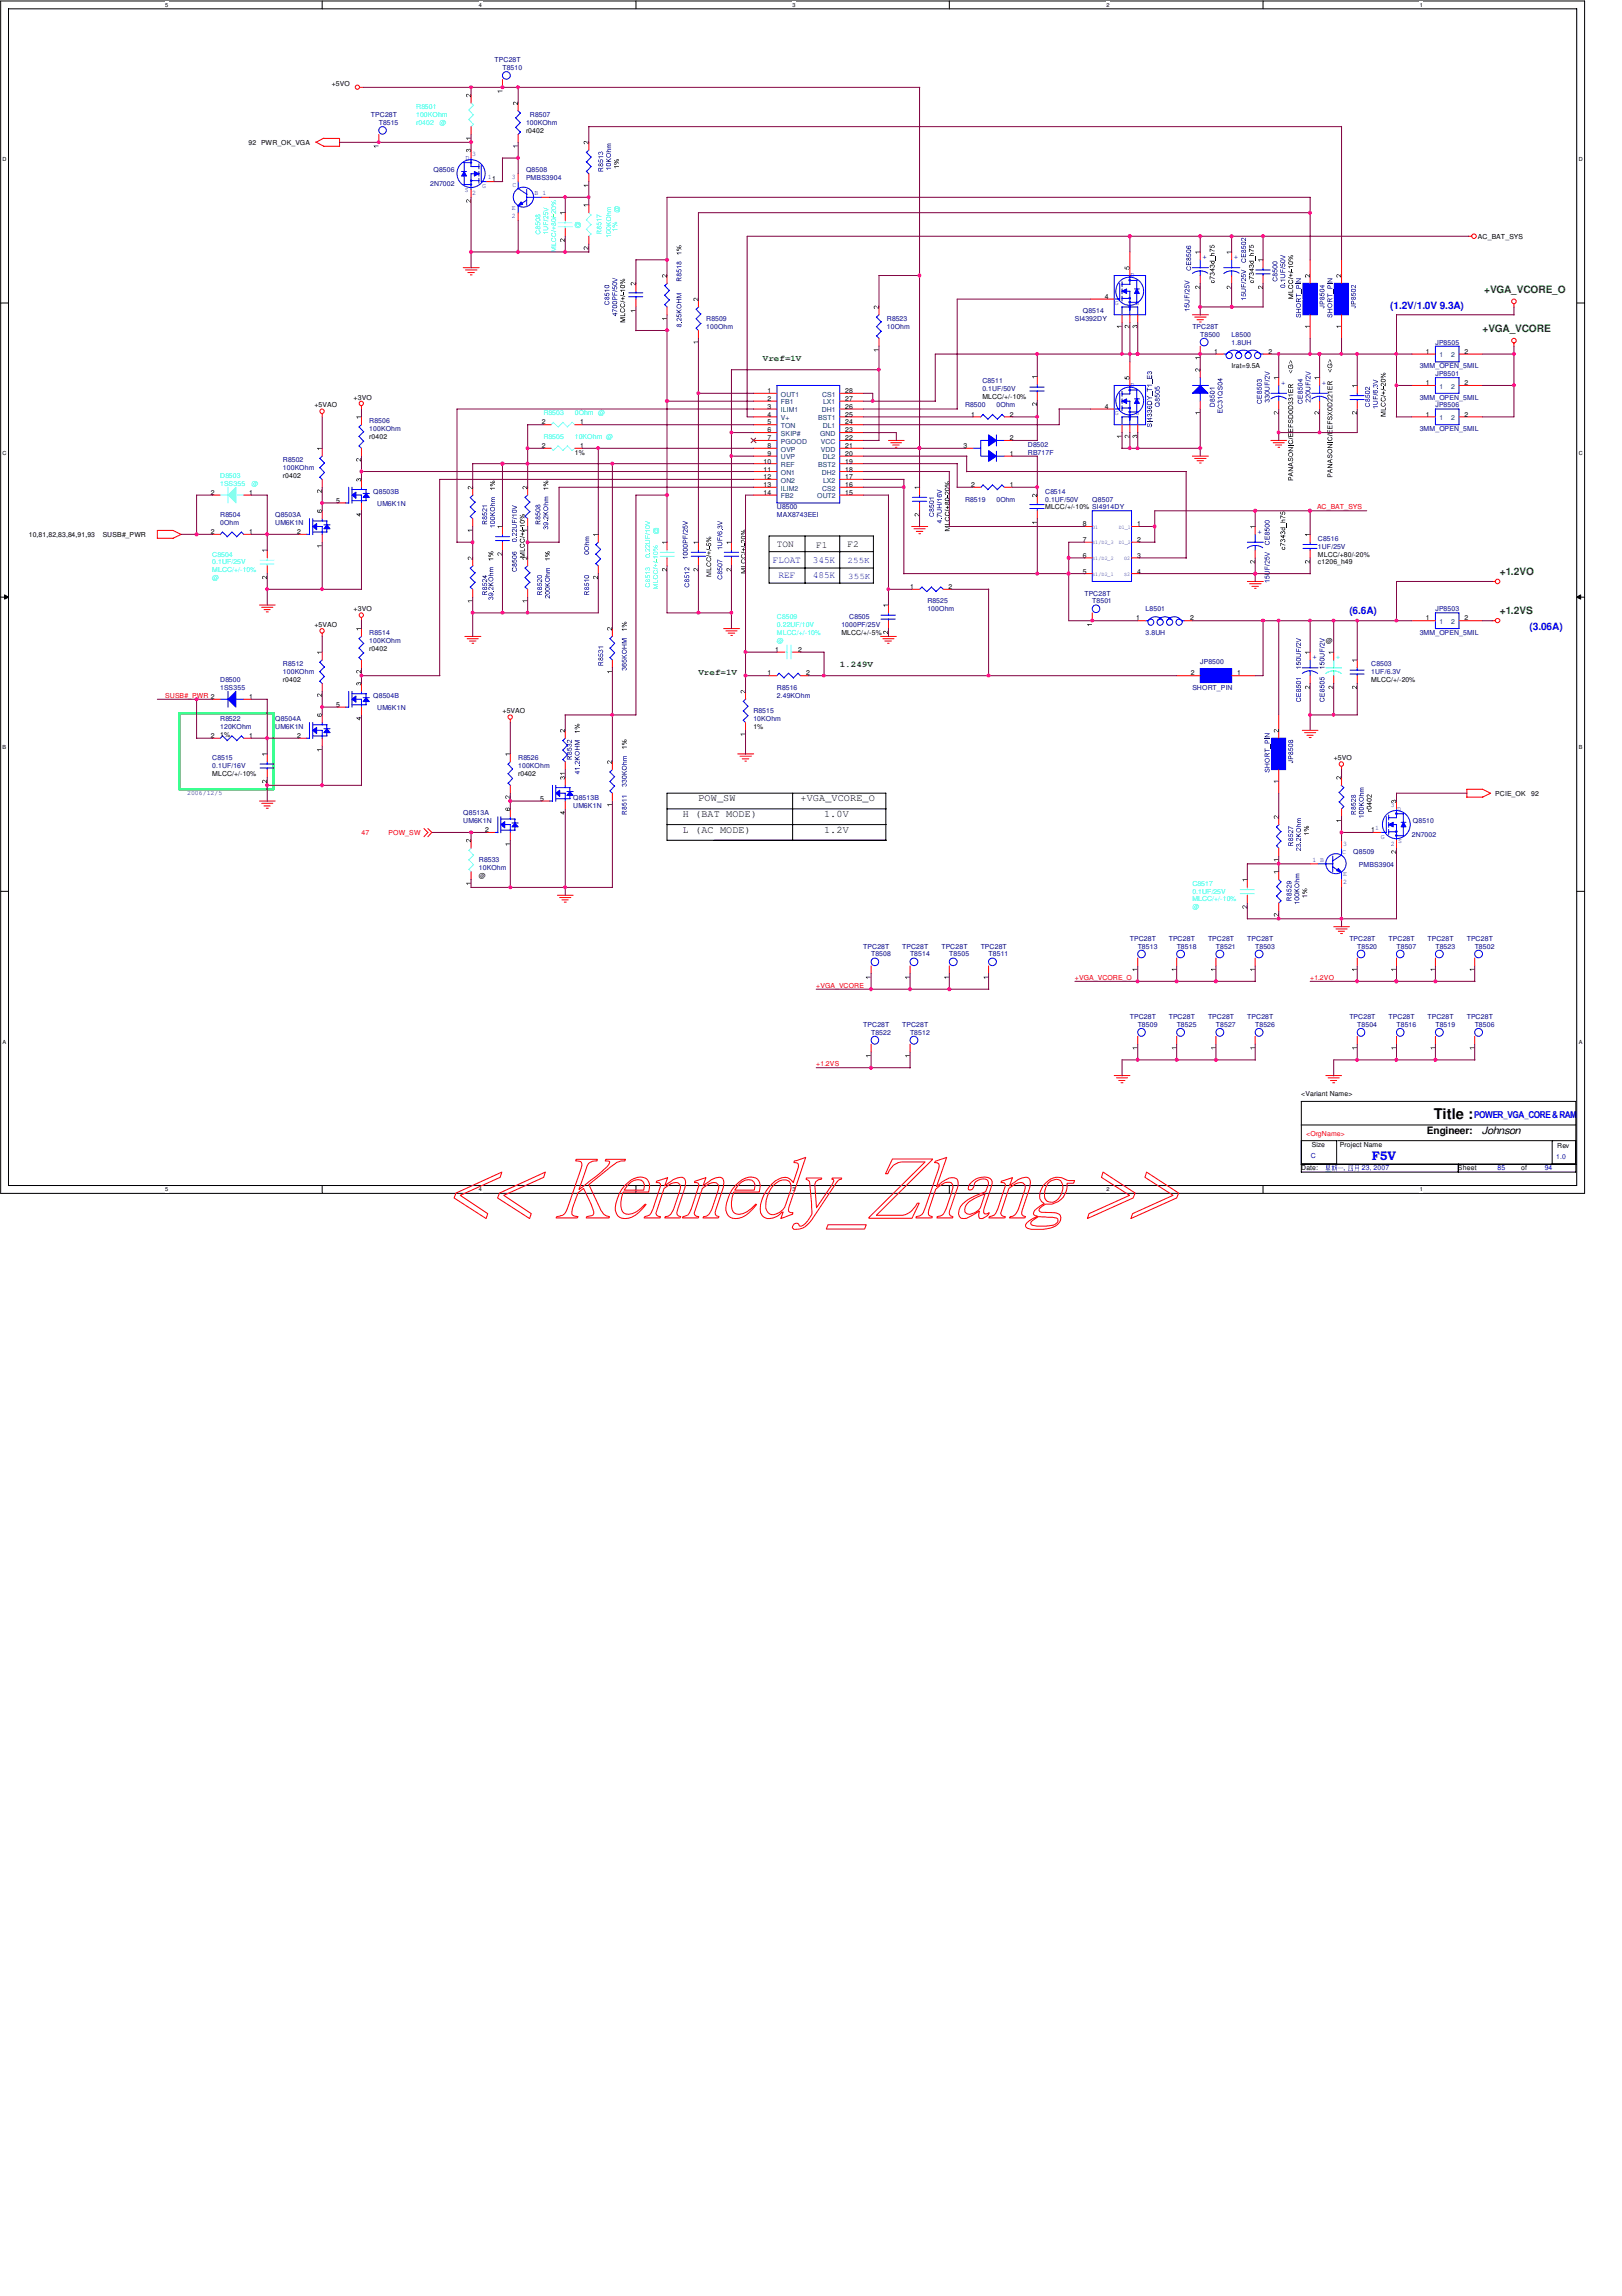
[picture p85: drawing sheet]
<svg xmlns="http://www.w3.org/2000/svg" width="210mm" height="297mm" viewBox="0 0 210 297" stroke-linecap="round" stroke-linejoin="round" font-family="sans-serif">
<defs><g id="words">
<text font-size="1.9" x="185.5" y="144.8">Title :</text>
<text font-size="1.6" fill="#00f" x="177.5" y="150.1">F5V</text>
<g font-size="1.3" fill="#00f">
<text x="179.9" y="39.9">(1.2V/1.0V 9.3A)</text>
<text x="174.6" y="79.5">(6.6A)</text>
<text x="198" y="81.5">(3.06A)</text>
</g>
<g font-size="1.3" fill="#008000">
<text x="192.1" y="37.9">+VGA_VCORE_O</text>
<text x="191.9" y="42.9">+VGA_VCORE</text>
<text x="194.1" y="74.4">+1.2VO</text>
<text x="194.1" y="79.5">+1.2VS</text>
</g>
<g font-size="1.3">
<text x="88.3" y="107.7">L (AC MODE)</text>
<text x="88.3" y="105.7">H (BAT MODE)</text>
<text x="90.4" y="103.7">POW_SW</text>
<text x="103.6" y="103.7">+VGA_VCORE_O</text>
<text x="106.6" y="107.7">1.2V</text>
<text x="106.6" y="105.7">1.0V</text>
<text x="184.7" y="146.7">Engineer:</text>
<text x="191.8" y="146.7">Johnson</text>
</g>
<g font-size="1.2">
<text x="100.5" y="70.7">TON</text>
<text x="105.6" y="70.9">F1</text>
<text x="109.7" y="70.8">F2</text>
</g>
<g font-size="1.2" fill="#00f">
<text x="100" y="72.9">FLOAT</text>
<text x="100.8" y="74.8">REF</text>
<text x="105.2" y="74.8">485K</text>
<text x="105.2" y="72.9">345K</text>
<text x="190.8" y="144.7">POWER_VGA_CORE &amp; RAM</text>
</g>
<g font-size="1.1" fill="#008000">
<text x="98.7" y="46.7">Vref=1V</text>
<text x="90.4" y="87.3">Vref=1V</text>
<text x="108.7" y="86.3">1.249V</text>
</g>
<g font-size="1.1" fill="#00f">
<text x="109.7" y="72.8">255K</text>
<text x="109.8" y="74.8">355K</text>
</g>
<g font-size=".9">
<text x="42.9" y="11.1">+5VO</text>
<text x="68.1" y="17.2">r0402</text>
<text x="32.2" y="18.7">92 PWR_OK_VGA</text>
<text x="63.7" y="23.5">1</text>
<text x="191.3" y="30.9">AC_BAT_SYS</text>
<text x="143" y="38.7">4</text>
<text x="157.1" y="45.8">1</text>
<text x="159.4" y="47.6">Irat=9.5A</text>
<text x="164.2" y="45.8">2</text>
<text x="184.5" y="45.8">1</text>
<text x="189.5" y="45.8">2</text>
<text x="40.7" y="52.7">+5VAO</text>
<text x="45.8" y="51.7">+3VO</text>
<text x="99.3" y="50.8">1</text>
<text x="99.3" y="51.9">2</text>
<text x="99.3" y="52.9">3</text>
<text x="99.3" y="53.9">4</text>
<text x="109.4" y="50.8">28</text>
<text x="109.4" y="51.9">27</text>
<text x="109.4" y="52.9">26</text>
<text x="109.4" y="53.9">25</text>
<text x="125.7" y="53.9">1</text>
<text x="127.1" y="51.6">MLCC/+/-10%</text>
<text x="130.7" y="53.9">2</text>
<text x="143" y="52.9">4</text>
<text x="184.5" y="49.8">1</text>
<text x="184.5" y="53.9">1</text>
<text x="189.5" y="49.8">2</text>
<text x="189.5" y="53.9">2</text>
<text x="47.8" y="56.8">r0402</text>
<text x="70.1" y="58">2</text>
<text x="70.1" y="54.9">2</text>
<text x="74.4" y="58.8">1%</text>
<text x="75.1" y="58">1</text>
<text x="75.1" y="54.9">1</text>
<text x="98.8" y="60">10</text>
<text x="99.3" y="54.9">5</text>
<text x="99.3" y="55.9">6</text>
<text x="99.3" y="56.9">7</text>
<text x="99.3" y="58">8</text>
<text x="99.3" y="59">9</text>
<text x="109.4" y="54.9">24</text>
<text x="109.4" y="55.9">23</text>
<text x="109.4" y="56.9">22</text>
<text x="109.4" y="58">21</text>
<text x="109.4" y="59">20</text>
<text x="109.4" y="60">19</text>
<text x="124.7" y="58">3</text>
<text x="130.7" y="59">1</text>
<text x="130.7" y="56.9">2</text>
<text x="27.3" y="64.1">2</text>
<text x="32.3" y="64.1">1</text>
<text x="36.6" y="61.8">r0402</text>
<text x="43.5" y="65.1">5</text>
<text x="98.8" y="61">11</text>
<text x="98.8" y="62">12</text>
<text x="98.8" y="63">13</text>
<text x="98.8" y="64.1">14</text>
<text x="109.4" y="61">18</text>
<text x="109.4" y="62">17</text>
<text x="109.4" y="63">16</text>
<text x="109.4" y="64.1">15</text>
<text x="125.7" y="63">2</text>
<text x="130.7" y="63">1</text>
<text x="135.3" y="65.9">MLCC/+/-10% SI4914DY</text>
<text x="3.7" y="69.5">10,81,82,83,84,91,93</text>
<text x="13.3" y="69.5">SUSB#_PWR</text>
<text x="27.3" y="69.1">2</text>
<text x="32.3" y="69.1">1</text>
<text x="38.4" y="69.1">2</text>
<text x="140.1" y="70.1">7</text>
<text x="140.1" y="68.1">8</text>
<text x="147.2" y="68.1">1</text>
<text x="147.2" y="70.1">2</text>
<text x="117.8" y="76.2">1</text>
<text x="122.8" y="76.2">2</text>
<text x="140.1" y="74.2">5</text>
<text x="140.1" y="72.2">6</text>
<text x="147.2" y="72.2">3</text>
<text x="147.2" y="74.2">4</text>
<text x="170.6" y="72">MLCC/+80/-20%</text>
<text x="170.6" y="73">c1206_h49</text>
<text x="40.7" y="81.1">+5VAO</text>
<text x="45.8" y="79.1">+3VO</text>
<text x="108.9" y="82.1">MLCC/+/-5%</text>
<text x="147" y="80.3">1</text>
<text x="154" y="80.3">2</text>
<text x="171.6" y="83.1">@</text>
<text x="184.5" y="80.3">1</text>
<text x="189.5" y="80.3">2</text>
<text x="36.6" y="88.2">r0402</text>
<text x="47.8" y="84.2">r0402</text>
<text x="99.3" y="87.4">1</text>
<text x="100.3" y="84.3">1</text>
<text x="103.3" y="84.3">2</text>
<text x="104.3" y="87.4">2</text>
<text x="154.1" y="87.4">2</text>
<text x="160.1" y="87.4">1</text>
<text x="177.5" y="88.2">MLCC/+/-20%</text>
<text x="27.3" y="95.5">2</text>
<text x="28.5" y="95.3">1%</text>
<text x="32.3" y="95.5">1</text>
<text x="32.3" y="90.4">1</text>
<text x="38.4" y="95.5">2</text>
<text x="43.5" y="91.4">5</text>
<text x="65" y="92.3">+5VAO</text>
<text x="97.5" y="94.3">1%</text>
<text x="27.5" y="100.4">MLCC/+/-10%</text>
<text x="67.1" y="100.4">r0402</text>
<text x="172.6" y="98.4">+5VO</text>
<text x="62.8" y="107.7">2</text>
<text x="69.9" y="103.6">5</text>
<text x="177.5" y="107.7">1</text>
<text x="193.5" y="103">PCIE_OK</text>
<text x="198.2" y="103">92</text>
<text x="62" y="113.6">@</text>
<text x="168.4" y="141.8">&lt;Variant Name&gt;</text>
<text x="169.8" y="148.4">Size</text>
<text x="173.4" y="148.4">Project Name</text>
<text x="201.5" y="148.5">Rev</text>
<text x="168.4" y="151.4">Date:</text>
<text x="188.7" y="151.4">Sheet</text>
<text x="196.8" y="151.4">of</text>
</g>
<g font-size=".9" fill="#000080">
<text x="64" y="8.1">TPC28T</text>
<text x="65" y="9.1">T8510</text>
<text x="48" y="15.2">TPC28T</text>
<text x="49" y="16.2">T8515</text>
<text x="68.1" y="16.2">100KOhm</text>
<text x="68.6" y="15.2">R8507</text>
<text x="56.1" y="22.3">Q8506</text>
<text x="68.1" y="22.3">Q8508</text>
<text x="68.1" y="23.3">PMBS3904</text>
<text x="55.7" y="24.1">2N7002</text>
<text x="91.4" y="41.6">R8509</text>
<text x="114.8" y="41.6">R8523</text>
<text x="139.1" y="41.6">SI4392DY</text>
<text x="140.1" y="40.6">Q8514</text>
<text x="91.4" y="42.6">100Ohm</text>
<text x="114.8" y="42.6">10Ohm</text>
<text x="154.3" y="42.6">TPC28T</text>
<text x="155.3" y="43.6">T8500</text>
<text x="159.4" y="43.6">L8500</text>
<text x="159.4" y="44.6">1.8UH</text>
<text x="183.7" y="47.6">3MM_OPEN_5MIL</text>
<text x="185.8" y="44.6">JP8505</text>
<text x="124.9" y="52.7">R8500</text>
<text x="127.1" y="49.6">C8511</text>
<text x="127.1" y="50.6">0.1UF/50V</text>
<text x="128.9" y="52.7">0Ohm</text>
<text x="183.7" y="51.7">3MM_OPEN_5MIL</text>
<text x="185.8" y="48.6">JP8501</text>
<text x="185.8" y="52.7">JP8506</text>
<text x="36.6" y="59.8">R8502</text>
<text x="47.8" y="54.7">R8506</text>
<text x="47.8" y="55.8">100KOhm</text>
<text x="133" y="57.8">D8502</text>
<text x="133" y="58.8">RB717F</text>
<text x="183.7" y="55.8">3MM_OPEN_5MIL</text>
<text x="36.6" y="60.8">100KOhm</text>
<text x="48.3" y="63.9">Q8503B</text>
<text x="48.8" y="65.5">UM6K1N</text>
<text x="100.5" y="65.9">U8500</text>
<text x="124.9" y="64.9">R8519</text>
<text x="128.9" y="64.9">0Ohm</text>
<text x="135.3" y="63.9">C8514</text>
<text x="135.3" y="64.9">0.1UF/50V</text>
<text x="141.4" y="64.9">Q8507</text>
<text x="28.5" y="66.9">R8504</text>
<text x="28.5" y="67.9">0Ohm</text>
<text x="35.6" y="66.9">Q8503A</text>
<text x="35.6" y="67.9">UM6K1N</text>
<text x="100.5" y="66.9">MAX8743EEI</text>
<text x="170.6" y="70">C8516</text>
<text x="170.6" y="71">1UF/25V</text>
<text x="140.3" y="77">TPC28T</text>
<text x="47.8" y="82.1">R8514</text>
<text x="47.8" y="83.1">100KOhm</text>
<text x="108.9" y="81.1">1000PF/25V</text>
<text x="109.9" y="80.1">C8505</text>
<text x="120" y="78.1">R8525</text>
<text x="120" y="79.1">100Ohm</text>
<text x="141.4" y="78.1">T8501</text>
<text x="148.3" y="79.1">L8501</text>
<text x="148.3" y="82.1">3.8UH</text>
<text x="183.7" y="82.1">3MM_OPEN_5MIL</text>
<text x="185.8" y="79.1">JP8503</text>
<text x="28.5" y="88.2">D8500</text>
<text x="28.5" y="89.2">1SS355</text>
<text x="36.6" y="86.2">R8512</text>
<text x="36.6" y="87.2">100KOhm</text>
<text x="100.5" y="89.2">R8516</text>
<text x="154.3" y="89.2">SHORT_PIN</text>
<text x="155.3" y="85.9">JP8500</text>
<text x="177.5" y="86.2">C8503</text>
<text x="177.5" y="87.2">1UF/6.3V</text>
<text x="28.5" y="93.3">R8522</text>
<text x="28.5" y="94.3">120KOhm</text>
<text x="35.6" y="93.3">Q8504A</text>
<text x="35.6" y="94.3">UM6K1N</text>
<text x="48.3" y="90.3">Q8504B</text>
<text x="48.8" y="91.9">UM6K1N</text>
<text x="97.5" y="92.3">R8515</text>
<text x="97.5" y="93.3">10KOhm</text>
<text x="100.5" y="90.3">2.49KOhm</text>
<text x="27.5" y="98.4">C8515</text>
<text x="27.5" y="99.4">0.1UF/16V</text>
<text x="67.1" y="98.4">R8526</text>
<text x="67.1" y="99.4">100KOhm</text>
<text x="24.2" y="102.8">2006/12/5</text>
<text x="59.9" y="105.5">Q8513A</text>
<text x="59.9" y="106.5">UM6K1N</text>
<text x="74.2" y="103.5">Q8513B</text>
<text x="74.2" y="104.5">UM6K1N</text>
<text x="182.8" y="106.5">Q8510</text>
<text x="62" y="111.5">R8533</text>
<text x="62" y="112.6">10KOhm</text>
<text x="175.1" y="110.5">Q8509</text>
<text x="175.9" y="112.2">PMBS3904</text>
<text x="182.7" y="108.3">2N7002</text>
<text x="111.7" y="122.7">TPC28T</text>
<text x="112.7" y="123.7">T8508</text>
<text x="116.8" y="122.7">TPC28T</text>
<text x="117.8" y="123.7">T8514</text>
<text x="121.8" y="122.7">TPC28T</text>
<text x="122.9" y="123.7">T8505</text>
<text x="126.9" y="122.7">TPC28T</text>
<text x="127.9" y="123.7">T8511</text>
<text x="146.2" y="121.7">TPC28T</text>
<text x="147.2" y="122.7">T8513</text>
<text x="151.3" y="121.7">TPC28T</text>
<text x="152.3" y="122.7">T8518</text>
<text x="156.3" y="121.7">TPC28T</text>
<text x="157.4" y="122.7">T8521</text>
<text x="161.4" y="121.7">TPC28T</text>
<text x="162.4" y="122.7">T8503</text>
<text x="174.6" y="121.7">TPC28T</text>
<text x="175.6" y="122.7">T8520</text>
<text x="179.7" y="121.7">TPC28T</text>
<text x="180.7" y="122.7">T8507</text>
<text x="184.7" y="121.7">TPC28T</text>
<text x="185.8" y="122.7">T8523</text>
<text x="189.8" y="121.7">TPC28T</text>
<text x="190.8" y="122.7">T8502</text>
<text x="146.2" y="131.9">TPC28T</text>
<text x="151.3" y="131.9">TPC28T</text>
<text x="156.3" y="131.9">TPC28T</text>
<text x="161.4" y="131.9">TPC28T</text>
<text x="174.6" y="131.9">TPC28T</text>
<text x="179.7" y="131.9">TPC28T</text>
<text x="184.7" y="131.9">TPC28T</text>
<text x="189.8" y="131.9">TPC28T</text>
<text x="111.7" y="132.9">TPC28T</text>
<text x="112.7" y="133.9">T8522</text>
<text x="116.8" y="132.9">TPC28T</text>
<text x="117.8" y="133.9">T8512</text>
<text x="147.2" y="132.9">T8509</text>
<text x="152.3" y="132.9">T8525</text>
<text x="157.4" y="132.9">T8527</text>
<text x="162.4" y="132.9">T8526</text>
<text x="175.6" y="132.9">T8504</text>
<text x="180.7" y="132.9">T8516</text>
<text x="185.8" y="132.9">T8519</text>
<text x="190.8" y="132.9">T8506</text>
</g>
<g font-size=".9" fill="#0ff">
<text x="53.8" y="14.1">R8501</text>
<text x="53.8" y="15.2">100KOhm</text>
<text x="53.8" y="16.2">r0402</text>
<text x="56.9" y="16.2">@</text>
<text x="70.3" y="53.7">R8503</text>
<text x="74.4" y="53.7">0Ohm @</text>
<text x="70.3" y="56.8">R8505</text>
<text x="74.4" y="56.8">10KOhm @</text>
<text x="28.5" y="61.8">D8503</text>
<text x="28.5" y="62.9">1SS355</text>
<text x="32.6" y="62.9">@</text>
<text x="27.5" y="72">C8504</text>
<text x="27.5" y="73">0.1UF/25V</text>
<text x="27.5" y="75.1">@</text>
<text x="27.5" y="74">MLCC/+/-10%</text>
<text x="100.5" y="80.1">C8509</text>
<text x="100.5" y="81.1">0.22UF/10V</text>
<text x="100.5" y="82.1">MLCC/+/-10%</text>
<text x="100.5" y="83.1">@</text>
<text x="172.9" y="85.3">+</text>
<text x="154.3" y="114.6">C8517</text>
<text x="154.3" y="115.6">0.1UF/25V</text>
<text x="154.3" y="117.6">@</text>
<text x="154.3" y="116.6">MLCC/+/-10%</text>
</g>
<g font-size=".9" fill="#00f">
<text x="60.2" y="20.7">D</text>
<text x="61.1" y="20.2">3</text>
<text x="63.1" y="23.2">1</text>
<text x="66.3" y="23.2">3</text>
<text x="60.2" y="24.8">S</text>
<text x="61.1" y="25.2">2</text>
<text x="62.4" y="24.3">G</text>
<text x="66.3" y="27.1">E</text>
<text x="66.3" y="28.2">2</text>
<text x="66.3" y="24.2">C</text>
<text x="69.2" y="25.2">B 1</text>
<text x="146.3" y="35.9">D</text>
<text x="155.6" y="33.6">+</text>
<text x="159.7" y="33.6">+</text>
<text x="144.3" y="39.4">G</text>
<text x="147" y="39.4">S</text>
<text x="144.3" y="53.6">G</text>
<text x="146.3" y="50.1">D</text>
<text x="147" y="53.6">S</text>
<text x="165.8" y="49.8">+</text>
<text x="171.1" y="49.8">+</text>
<text x="162.7" y="69.1">+</text>
<text x="169.8" y="85.3">+</text>
<text x="178" y="107.4">1</text>
<text x="180" y="104.4">3</text>
<text x="180.8" y="104.9">D</text>
<text x="169.8" y="111.5">1 B</text>
<text x="173.7" y="110.4">C</text>
<text x="173.8" y="113.4">E</text>
<text x="173.8" y="109.4">3</text>
<text x="178.7" y="108.5">G</text>
<text x="180" y="109.4">2</text>
<text x="180.9" y="109.1">S</text>
<text x="173.8" y="114.4">2</text>
<text x="169.6" y="149.8">C</text>
<text x="201.4" y="149.9">1.0</text>
<text x="173.9" y="151.4">,</text>
<text x="176.2" y="151.4">23, 2007</text>
<text x="193.8" y="151.4">85</text>
<text x="199.9" y="151.4">94</text>
</g>
<g font-size=".9" fill="#004080">
<text x="186.3" y="46.2">1</text>
<text x="187.8" y="46.2">2</text>
<text x="101" y="51.3">OUT1</text>
<text x="101" y="52.3">FB1</text>
<text x="101" y="53.3">ILIM1</text>
<text x="106.3" y="53.3">DH1</text>
<text x="106.4" y="51.3">CS1</text>
<text x="106.5" y="52.3">LX1</text>
<text x="186.3" y="50.3">1</text>
<text x="187.8" y="50.3">2</text>
<text x="101" y="54.4">V+</text>
<text x="101" y="55.4">TON</text>
<text x="101" y="56.4">SKIP#</text>
<text x="101" y="57.4">PGOOD</text>
<text x="101" y="58.4">OVP</text>
<text x="101" y="59.4">UVP</text>
<text x="105.9" y="54.4">BST1</text>
<text x="106.1" y="56.4">GND</text>
<text x="106.2" y="57.4">VCC</text>
<text x="106.2" y="58.4">VDD</text>
<text x="106.5" y="55.4">DL1</text>
<text x="106.5" y="59.4">DL2</text>
<text x="186.3" y="54.4">1</text>
<text x="187.8" y="54.4">2</text>
<text x="101" y="60.4">REF</text>
<text x="101" y="61.4">ON1</text>
<text x="101" y="62.4">ON2</text>
<text x="101" y="63.5">ILIM2</text>
<text x="101" y="64.5">FB2</text>
<text x="105.7" y="64.5">OUT2</text>
<text x="105.9" y="60.4">BST2</text>
<text x="106.3" y="61.4">DH2</text>
<text x="106.4" y="63.5">CS2</text>
<text x="106.5" y="62.4">LX2</text>
<text x="186.3" y="80.7">1</text>
<text x="187.8" y="80.7">2</text>
</g>
<g font-size=".9" fill="#f00">
<text x="170.4" y="65.9">AC_BAT_SYS</text>
<text x="21.4" y="90.3">SUSB#_PWR 2</text>
<text x="46.8" y="108">47</text>
<text x="50.3" y="108">POW_SW</text>
<text x="105.6" y="127.8">+VGA_VCORE</text>
<text x="139.1" y="126.8">+VGA_VCORE_O</text>
<text x="169.5" y="126.8">+1.2VO</text>
<text x="105.6" y="138">+1.2VS</text>
<text x="169" y="147">&lt;OrgName&gt;</text>
</g>
<g font-size=".7">
<text x="21.4" y=".9">5</text>
<text x="62" y=".9">4</text>
<text x="102.6" y=".9">3</text>
<text x="143.2" y=".9">2</text>
<text x="183.7" y=".9">1</text>
<text x=".3" y="20.8">D</text>
<text x="204.3" y="20.8">D</text>
<text x=".3" y="58.9">C</text>
<text x="204.3" y="58.9">C</text>
<text x=".3" y="96.9">B</text>
<text x="204.3" y="96.9">B</text>
<text x=".3" y="135">A</text>
<text x="204.3" y="135">A</text>
<text x="21.4" y="154.1">5</text>
<text x="62" y="154.1">4</text>
<text x="102.6" y="154.1">3</text>
<text x="143.2" y="154.1">2</text>
<text x="183.7" y="154.1">1</text>
</g>
<g font-size=".7" fill="#00f">
<text x="141.4" y="68.4">G1</text>
<text x="141.4" y="70.4">S1/D2_3</text>
<text x="144.8" y="68.4">D1_1</text>
<text x="144.8" y="70.4">D1_2</text>
<text x="141.4" y="74.5">S1/D2_1</text>
<text x="141.4" y="72.5">S1/D2_2</text>
<text x="145.5" y="72.5">G2</text>
<text x="145.5" y="74.5">S2</text>
</g>
</g></defs>
<path d="M.1 .1h205v154.3h-205zM1.1 1.1h202.9v152.3h-202.9z" fill="none" stroke="#000" stroke-width=".13"/>
<g fill="#fff">
<path d="M21.4 .2h.4v.9h-.4z"/>
<path d="M21.4 153.5h.4v.8h-.4z"/>
</g>
<path d="M41.7 .1v1M41.7 153.4v1" fill="none" stroke="#000" stroke-width=".13"/>
<g fill="#fff">
<path d="M62 .2h.4v.9h-.4z"/>
<path d="M62 153.5h.4v.8h-.4z"/>
</g>
<path d="M82.3 .1v1M82.3 153.4v1" fill="none" stroke="#000" stroke-width=".13"/>
<g fill="#fff">
<path d="M102.5 .2h.5v.9h-.5z"/>
<path d="M102.5 153.5h.5v.8h-.5z"/>
</g>
<path d="M122.9 .1v1M122.9 153.4v1" fill="none" stroke="#000" stroke-width=".13"/>
<g fill="#fff">
<path d="M143.1 .2h.5v.9h-.5z"/>
<path d="M143.1 153.5h.5v.8h-.5z"/>
</g>
<path d="M163.4 .1v1M163.4 153.4v1" fill="none" stroke="#000" stroke-width=".13"/>
<g fill="#fff">
<path d="M183.7 .2h.4v.9h-.4z"/>
<path d="M183.7 153.5h.4v.8h-.4z"/>
<path d="M.3 20.2h.5v.8h-.5z"/>
<path d="M204.3 20.2h.5v.8h-.5z"/>
<path d="M.3 58.2h.5v.9h-.5z"/>
<path d="M204.3 58.2h.5v.9h-.5z"/>
</g>
<path d="M.1 39.2h1M204 39.2h1.1" fill="none" stroke="#000" stroke-width=".13"/>
<g fill="#fff">
<path d="M.3 96.3h.5v.8h-.5z"/>
<path d="M204.3 96.3h.5v.8h-.5z"/>
</g>
<path d="M.1 77.3h1M.6 77l.5 .3-.5 .2zM204 77.3l.6-.3v.5zM204 77.3h1.1" fill="none" stroke="#000" stroke-width=".13"/>
<path d="M.6 77l.5 .3-.5 .2zM204 77.3l.6-.3v.5z" fill="#000"/>
<g fill="#fff">
<path d="M.3 134.3h.5v.9h-.5z"/>
<path d="M204.3 134.3h.5v.9h-.5z"/>
</g>
<path d="M99.5 73.5h13.5M99.5 69.3h13.5v6.1h-13.5zM99.6 71.4h13.3M104.2 69.3v6.2M108.7 69.3v6.2M.1 115.3h1M86.3 104.6h28.4M86.3 106.7h28.4M102.6 102.6v6.2M114.6 108.7v-6.1h-28.3v6.1h28.4M204 115.3h1.1" fill="none" stroke="#000" stroke-width=".13"/>
<path d="M23.2 92.3h12.2v9.8h-12.2z" fill="none" stroke="#0f0" stroke-width=".3"/>
<g fill="#00f">
<path d="M173.1 151.1l.7-.1 .1 .1z"/>
<path d="M171.6 150.8h.5zM171.6 150.9l.5 .1zM171.6 151l.5 .1zM171.6 150.7l.1 .4v-.3zM172.1 150.7l-.1 .4zM171.7 151.1l-.2 .3 .2-.2zM171.7 151.2l.5 .1-.1-.1zM171.6 151.3l.5 .1-.1-.1zM171.8 151.1l.1 .4v-.4zM171.5 151.5l.8 .1-.1-.1z"/>
<path d="M172.4 151h.2zM172.4 151.2h.2zM172.8 150.8h.2zM172.8 151h.2zM172.8 151.2l.2 .1zM172.3 150.9h.4v-.1zM172.4 150.7v.6l.1-.5zM172.6 150.7v.6l.1-.5zM172.3 151.3h.4zM172.4 151.4l-.1 .2 .2-.2zM172.6 151.4l.1 .1zM172.8 150.7v.6l-.2 .3 .2-.3zM173 150.8v.7h-.2l.2 .1 .1-.8z"/>
<path d="M174.5 150.8h.6zM174.5 151.4l.6 .1zM174.5 150.8v.7zM175.1 150.8l-.1 .7zM174.7 150.8v.3l-.2 .2 .2-.2zM174.8 150.8v.4l.2 .1v-.3v.2h-.1z"/>
<path d="M175.4 150.7l.4 .1zM175.4 151h.4zM175.4 151.2h.4zM175.4 150.7v.6l-.1 .3 .1-.3zM175.8 150.8v.7h-.2l.1 .1h.1l.1-.8z"/>
</g>
<path d="M168.4 142.5h35.5v9.1h-35.5zM168.4 150.6h35.5M168.4 147.6h4.6v3M168.4 145.5h35.6M173.1 147.6h30.8M188.7 150.6v1M200.9 147.6v3" fill="none" stroke="#000" stroke-width=".13"/>
<g fill="none" stroke="#f00" stroke-width=".13">
<path d="M46.6 11.3h.4M59.9 34.6h2.1M60.2 34.9h1.5M60.5 35.3h.9M60.9 35.6h.2M190 30.6h.5M195.9 39.3v.5M41.7 53.5v.4M46.8 52.5v.4M115 57h2M115.3 57.3h1.4M115.5 57.6h.9"/>
<path d="M115.9 57.9h.2M154.3 40.7h2.1M154.3 59h2.1M154.6 41h1.5M154.6 59.3h1.5M154.9 41.4h.8M154.9 59.6h.8M155.2 41.7h.2M155.2 59.9h.2M164.5 57h2M164.8 57.3h1.4M165.1 57.6h.8"/>
<path d="M165.4 57.9h.2M195.9 44.4v.4M33.6 78.3h2M33.9 78.6h1.4M34.2 78.9h.8M34.5 79.2h.2M46.8 79.9v.4M118 68.1h2.1M118 76.2h1M118.3 68.4h1.4M118.6 68.7h.8M118.9 69h.2"/>
<path d="M122 76.2h1.1M161.4 75.2h2.1M161.7 75.5h1.5M162 75.9h.9M162.3 76.1h.3M193.1 75.2h.4M41.7 81.9v.4M60.2 82.3h2M60.5 82.6h1.4M60.7 82.9h.9M61.1 83.2h.2M66 93.1v.4"/>
<path d="M93.6 81.3h2.1M93.9 81.6h1.5M94.2 81.9h.9M94.6 82.2h.2M95.5 97.5h2M95.8 97.8h1.4M96.1 98.2h.8M96.4 98.5h.2M114 82.3h2M114.3 82.6h1.4M114.5 82.9h.9M114.9 83.2h.2"/>
<path d="M168.5 94.5h2.1M168.8 94.8h1.5M169.1 95.1h.8M169.4 95.4h.3M173.6 99.2v.4M193.1 80.3h.4M33.6 103.6h2M33.9 103.9h1.4M34.2 104.3h.8M34.5 104.6h.2M54.9 107.2l.5 .5-.5 .5M55.4 107.2l.5 .5-.5 .5"/>
<path d="M72.1 115.8h2.1M72.4 116.1h1.5M72.7 116.4h.8M73 116.7h.3M172.6 119.9h2M144.2 139.1h2M144.5 139.4h1.4M144.8 139.8h.8M171.6 139.1h2M171.9 139.4h1.4M172.2 139.8h.8M172.9 120.2h1.4"/>
<path d="M173.2 120.5h.8M173.5 120.8h.2M145.1 140.1h.2M172.5 140.1h.2"/>
<circle cx="46.2" cy="11.3" r=".28"/>
<circle cx="190.8" cy="30.6" r=".3"/>
<circle cx="195.9" cy="39" r=".3"/>
<circle cx="41.7" cy="53.2" r=".29"/>
<circle cx="46.7" cy="52.2" r=".29"/>
<circle cx="195.9" cy="44.1" r=".3"/>
<circle cx="46.7" cy="79.6" r=".29"/>
<circle cx="193.8" cy="75.2" r=".3"/>
<circle cx="41.7" cy="81.6" r=".29"/>
<circle cx="66" cy="92.8" r=".27"/>
<circle cx="173.6" cy="98.8" r=".29"/>
<circle cx="193.8" cy="80.3" r=".29"/>
</g>
<path d="M89.5 71.5h1.8M89.5 72h1.8M90.4 71.2v.3M90.4 72v.2M119.3 75.9l.6 .6 .7-.6M119.3 75.9l-.3 .3M120.5 75.9l.7 .6M122.1 76.2l-.3-.3-.7 .6" fill="none" stroke="#00f" stroke-width=".13"/>
<g fill="#000080">
<path d="M88.7 75.5l.1-.1v.1a.21 .21 0 0 0-.1 .3 .21 .21 0 0 0 .3 0 .21 .21 0 0 0 0-.3v-.1a.3 .3 0 0 1 .1 .5 .3 .3 0 0 1-.5 0 .3 .3 0 0 1 .1-.4z"/>
<path d="M88.6 74.4v.3h.2a.21 .21 0 0 1 .1-.3 .21 .21 0 0 1 .3 .1 .21 .21 0 0 1-.2 .3l.1-.1v-.2h-.2v.3l-.3-.1z"/>
<path d="M88.6 74h.6v.1h-.5l.1 .2h-.1z"/>
<path d="M88.6 73.4a.37 .37 0 0 1 .5 .3v-.3h.1v.4l-.1-.1a.3 .3 0 0 0-.4-.2v.3l-.1-.1z"/>
<path d="M88.3 72.1h.7h-.5l.1 .2h-.1z"/>
<path d="M88.3 69.3h.1v.3h.2v-.3h.1v.3h.3v.1h-.7z"/>
<path d="M88.3 69l.7 .1v.1l-.7-.2z"/>
<path d="M88.5 68.5h.2l.2 .3v-.3h.1v.4l-.3-.2a.14 .14 0 0 0-.2-.1 .14 .14 0 0 0 0 .2v.1l-.2-.2z"/>
<path d="M88.3 68h.1v.2l.2 .1a.21 .21 0 0 1 .1-.3 .21 .21 0 0 1 .3 .2 .21 .21 0 0 1-.2 .2v-.1a.13 .13 0 0 0 .1-.2 .13 .13 0 0 0-.2 0 .13 .13 0 0 0 0 .2v.1l-.4-.1z"/>
<path d="M88.3 67.4l.7 .2v.1l-.7 .2 .6-.3-.6-.1z"/>
<path d="M88.6 75a.17 .17 0 0 0 0 .2 .17 .17 0 0 0 .3 0 .17 .17 0 0 0 .2 .1 .17 .17 0 0 0 .1-.2 .17 .17 0 0 0-.1-.2 .17 .17 0 0 0-.2 .2l-.2-.2zM88.7 75.1a.08 .08 0 0 1 .1 0 .08 .08 0 0 1-.1 0zM88.9 75.1a.14 .14 0 0 1 .2 0 .14 .14 0 0 1-.2 0z"/>
<path d="M88.4 71.5a.23 .23 0 0 0 0 .3 .23 .23 0 0 0 .3 0h.1a.22 .22 0 0 0 .2-.3 .22 .22 0 0 0-.3-.1zM88.5 71.5h.3l.1 .1a.22 .22 0 0 1-.3 .2 .22 .22 0 0 1-.1-.3z"/>
<path d="M88.4 71a.23 .23 0 0 0 0 .2 .23 .23 0 0 0 .3 .1h.1a.22 .22 0 0 0 .2-.3 .22 .22 0 0 0-.3-.1zM88.5 71h.3l.1 .1a.22 .22 0 0 1-.3 .2 .22 .22 0 0 1-.1-.3z"/>
<path d="M88.4 70.4a.23 .23 0 0 0 0 .3 .23 .23 0 0 0 .3 .1h.1a.22 .22 0 0 0 .2-.3 .22 .22 0 0 0-.3-.1zM88.5 70.5h.3l.1 .1a.22 .22 0 0 1-.3 .2 .22 .22 0 0 1-.1-.3z"/>
<path d="M88.4 69.9l-.1 .4h.7v-.1h-.3v-.4zM88.4 70l.2-.1v.3h-.2z"/>
</g>
<g fill="#000">
<path d="M48.3 18.8h.7v.1h-.5l.1 .2h-.1zM89.7 70.1h.7v.1h-.5v.2zM89.8 73.5a.36 .36 0 0 1 .5 .3v-.3h.1v.4h-.1a.29 .29 0 0 0-.5-.3l.1 .3-.1-.1zM91.7 70.7h.2v.3h-.2zM91.4 72.9l.2-.1v.1a.21 .21 0 0 0 0 .3 .21 .21 0 0 0 .3 0 .21 .21 0 0 0-.1-.3v-.1a.31 .31 0 0 1 .2 .4 .31 .31 0 0 1-.4 .1 .31 .31 0 0 1-.2-.4zM91.4 72.2l.2-.1v.1a.21 .21 0 0 0 0 .3 .21 .21 0 0 0 .3 0 .21 .21 0 0 0-.1-.3v-.1a.3 .3 0 0 1 .1 .4 .3 .3 0 0 1-.4 .1 .3 .3 0 0 1-.1-.4zM91.5 71.5h.2v-.2h.1v.2h.1v.1h-.1v.2h-.1v-.2h-.2zM91.4 70.3h.1v.2l.2 .1a.21 .21 0 0 1 0-.3 .21 .21 0 0 1 .3 .1 .21 .21 0 0 1-.1 .3v-.1a.14 .14 0 0 0 0-.2 .14 .14 0 0 0-.2 0 .14 .14 0 0 0 0 .2v.1l-.3-.1zM91.4 74h.6h-.5l.5 .2v.1l-.5 .2h.5v.1h-.6v-.2l.5-.1-.5-.2zM91.4 73.7h.5v-.3h.1v.4h-.6zM91.4 71.8l.6 .2v.1l-.6-.2zM91.4 71l.6 .2-.6-.1z"/>
<path d="M95.8 94.9h.7v.1h-.5l.1 .2h-.1zM95.9 89.3a.4 .4 0 0 1 .5 .3v-.3h.1v.4l-.1-.1a.35 .35 0 0 0-.5-.2l.1 .3-.2-.1zM117.1 126.4h.7h-.5v.2zM156.7 125.3h.7v.1h-.6l.1 .2z"/>
<path d="M91.4 70a.17 .17 0 0 0 .3 0 .17 .17 0 0 0-.3 0zM91.4 70l.2-.1 .1 .2zM91.4 69.6l.6 .4v-.1zM91.7 69.6a.17 .17 0 0 0 .3 0 .17 .17 0 0 0-.3 0zM91.7 69.6l.2-.1 .1 .1z"/>
</g>
<path d="M49 17.4v1M90.4 70.1v1.1M90.4 72.2v1M96.5 89.5v1M96.5 93.5v1M182.7 80.3h3.1M188.8 80.3h3.1M117.8 125v.9M157.4 124v1" fill="none" stroke="#f00" stroke-width=".13"/>
<g fill="none" stroke="#00f" stroke-width=".13">
<path d="M185.8 79.3h3v2h-3zM78.9 82.6l.6 .6-.5 .7M78.9 83.8l.6 .7-.5 .6M78.9 85l.3 .4M79.2 82.3l-.2 .3M96.2 90.7l.6 .7M96.2 91.9l.6 .7M96.5 90.4l-.3 .4M96.8 91.4l-.6 .6M96.8 92.6l-.6 .6 .3 .3"/>
<circle cx="49.5" cy="16.9" r=".49"/>
<circle cx="118.3" cy="124.4" r=".5"/>
<circle cx="157.9" cy="123.4" r=".5"/>
</g>
<g fill="#000080">
<path d="M77.4 84.6h.1v.2l.2 .1a.21 .21 0 0 1 .1-.3 .21 .21 0 0 1 .2 .1 .21 .21 0 0 1-.1 .3v-.1a.13 .13 0 0 0 .1-.2 .13 .13 0 0 0-.2-.1 .13 .13 0 0 0-.1 .2l.1 .2-.4-.1z"/>
<path d="M77.4 84.2l.2-.1a.16 .16 0 0 0 .1 .1 .16 .16 0 0 0 .2-.2 .21 .21 0 0 1 .2 .2 .21 .21 0 0 1-.2 .3v-.1a.12 .12 0 0 0 .1-.2 .12 .12 0 0 0-.2-.1 .12 .12 0 0 0-.1 .2l-.1-.1-.1 .1 .1 .2-.1-.1z"/>
<path d="M77.4 83.7h.7h-.5v.2z"/>
<path d="M80.5 86.4h.1h.1a.2 .2 0 0 1 .4 0 .2 .2 0 0 1-.2 .3 .12 .12 0 0 0 .1-.2 .12 .12 0 0 0-.1-.1 .12 .12 0 0 0-.1 .2l-.2-.2v.3h-.1z"/>
<path d="M80.5 85.3h.1v.3h.1a.21 .21 0 0 1 .1-.3 .21 .21 0 0 1 .3 .2 .21 .21 0 0 1-.2 .2v-.1a.13 .13 0 0 0 .1-.1 .13 .13 0 0 0-.2-.1 .13 .13 0 0 0 0 .2v.1l-.3-.1z"/>
<path d="M80.5 84.7l.2 .3 .4-.3v.1l-.3 .2 .3 .1v.1h-.6v-.1h.3l-.3-.3z"/>
<path d="M80.5 83.4h.6v.1h-.3v.3h.3v.1h-.6v-.1h.2v-.3h-.2z"/>
<path d="M80.5 82.6h.6v.1h-.5l.5 .2v.1l-.5 .1h.5v.1h-.6v-.1l.5-.2-.5-.1z"/>
<path d="M77.5 85.6l-.1 .5h.7v-.1h-.3v-.1l.3-.3-.3 .2-.1-.2zM77.5 85.7h.1l.1 .3h-.2z"/>
<path d="M77.5 85.1a.17 .17 0 0 0 0 .3 .17 .17 0 0 0 .2-.1 .18 .18 0 0 0 .3 .1 .18 .18 0 0 0 0-.3 .18 .18 0 0 0-.3 .1zM77.5 85.3a.1 .1 0 0 1 .2 0 .1 .1 0 0 1-.2 0zM77.8 85.2a.12 .12 0 0 1 .1 0 .12 .12 0 0 1 0 .1 .12 .12 0 0 1-.1 0z"/>
<path d="M80.5 85.8v.1a.32 .32 0 0 0 .3 .4 .32 .32 0 0 0 .3-.3 .2 .2 0 0 0-.3-.2 .2 .2 0 0 0 0 .3h-.2v-.3zM80.7 86a.15 .15 0 0 1 .3 0 .15 .15 0 0 1-.3 0z"/>
<path d="M80.5 84.3a.31 .31 0 0 0 .6 0 .31 .31 0 0 0-.6 0zM80.6 84.3a.24 .24 0 0 1 .4 0 .24 .24 0 0 1-.4 0z"/>
</g>
<g fill="#000">
<path d="M41 84.3h.7v.1h-.5l.1 .2h-.1zM41.1 89.8a.37 .37 0 0 1 .5 .2v-.3h.1v.5l-.2-.1a.3 .3 0 0 0-.4-.3l.1 .4-.1-.1zM78.6 86.8h.6v.1h-.5l.1 .2h-.1zM78.6 81.2a.37 .37 0 0 1 .5 .2v-.2h.1v.4l-.1-.1a.28 .28 0 0 0-.4-.2v.3l-.1-.2zM80.5 81.4h.6h-.5l.1 .2h-.1z"/>
<path d="M80.5 81a.16 .16 0 0 0 .3 0 .16 .16 0 0 0-.3 0zM80.5 81h.3l-.3 .1zM80.5 80.6l.6 .4v-.1zM80.8 80.6a.16 .16 0 0 0 .3 0 .16 .16 0 0 0-.3 0zM80.8 80.6h.3h-.3z"/>
</g>
<path d="M41.7 84.4v1M41.7 88.4v1.1M79.2 81.3v1M79.2 85.4v1" fill="none" stroke="#f00" stroke-width=".13"/>
<path d="M41.4 88.1l.3 .3M41.4 86.9l.6 .6M41.4 85.7l.6 .6M41.7 85.4l-.3 .3M42 87.5l-.6 .6M42 86.3l-.6 .6M71.1 103.6h.4M71.5 101.6v2.1M71.9 101.6v2.1" fill="none" stroke="#00f" stroke-width=".13"/>
<path d="M71.9 102.6l.5-.4v.8z" fill="#00f"/>
<path d="M71.9 102.6l.5-.4v.8zM71.9 103.3h1.3M72.4 102.6h.8v1.1M73.2 101.6v.3h-1.3" fill="none" stroke="#00f" stroke-width=".13"/>
<path d="M73.7 102.4l.5 .5h-.8z" fill="#00f"/>
<g fill="none" stroke="#00f" stroke-width=".13">
<path d="M127.3 53.6l-.4 .3M128.5 53.6l-.7 .6-.6-.6M129.7 53.6l.3 .3M129.7 53.6l-.6 .6-.7-.6M73.2 103.3h.6M73.2 101.9h.6M73.4 102.4h.8M73.7 102.4l.5 .5h-.8zM73.7 101.9v.5M73.7 102.9v.4"/>
<circle cx="113.2" cy="134.6" r=".5"/>
<circle cx="128.4" cy="124.4" r=".5"/>
</g>
<path d="M125.9 53.9h1M130 53.9h1M61 108.7v1M61 112.8v1M70.1 103.6h1M73.2 100.6v1M73.2 103.6v1M112.7 135.1v1M127.9 125v.9" fill="none" stroke="#f00" stroke-width=".13"/>
<g fill="#000">
<path d="M60.3 114.2h.7v.1h-.5v.2zM60.4 108.6a.37 .37 0 0 1 .4 .2l.1-.3h.1v.5l-.2-.1a.3 .3 0 0 0-.4-.2l.1 .3-.2-.2zM72.5 100.5h.1h.2a.19 .19 0 0 1 .3 0 .19 .19 0 0 1-.2 .3l.1-.1a.13 .13 0 0 0 0-.1 .13 .13 0 0 0-.1-.1l-.1 .2-.2-.2v.1v.2h-.1zM112.1 136.5h.6v.1h-.5l.1 .2h-.1zM127.3 126.4h.6h-.5l.1 .2h-.1z"/>
<path d="M72.5 105l.4 .4v-.3h.2l-.2-.2v.1zM72.6 105.1h.3v.2z"/>
</g>
<path d="M60.7 110l.6 .6M60.7 112.4l.3 .4M60.7 111.2l.6 .6M61 109.7l-.3 .3M61.3 110.6l-.6 .7M61.3 111.8l-.6 .7" fill="none" stroke="#80ffff" stroke-width=".13"/>
<path d="M168.6 38.8h1.9v2h-1.9z" fill="#00f"/>
<path d="M168.6 38.8h1.8v1.9h-1.8z" fill="none" stroke="#00f" stroke-width=".13"/>
<path d="M168.6 36.7h1.9v1.9h-1.9z" fill="#00f"/>
<path d="M168.6 36.7h1.8v1.9h-1.8z" fill="none" stroke="#00f" stroke-width=".13"/>
<g fill="#000080">
<path d="M170.8 39.5h.4a.17 .17 0 0 1 .2 .2 .17 .17 0 0 1-.2 .2l.1-.1v-.2h-.5z"/>
<path d="M170.8 37.9h.1v.2l.1 .1a.21 .21 0 0 1 .2-.3 .21 .21 0 0 1 .2 .2 .21 .21 0 0 1-.2 .2v-.1a.14 .14 0 0 0 .1-.2 .14 .14 0 0 0-.2 0v.3l-.3-.1z"/>
<path d="M167.7 40.7l.2-.1-.1 .3 .1 .1 .1-.1a.22 .22 0 0 1 .1-.3 .22 .22 0 0 1 .3 .1 .22 .22 0 0 1-.1 .3l-.2 .1 .2-.4-.2 .1a.2 .2 0 0 1-.1 .2 .2 .2 0 0 1-.2 0z"/>
<path d="M167.7 40h.7h-.3v.4h.3v.1h-.7v-.1h.3v-.4h-.3z"/>
<path d="M167.7 38h.1v.2h.6v.1h-.6v.2h-.1z"/>
<path d="M168.4 37.4h.1v.6h-.1z"/>
<path d="M167.7 36.6h.7v.1h-.7z"/>
<path d="M167.7 36h.7v.1l-.5 .3h.5v.1h-.7v-.1l.5-.3h-.5z"/>
<path d="M170.8 39v.4h.6v-.1h-.2v-.2a.2 .2 0 0 0-.2-.2 .2 .2 0 0 0-.2 .1zM170.9 39l.2 .1v.2h-.2z"/>
<path d="M170.8 38.5v.1a.15 .15 0 0 0 .1 .2 .15 .15 0 0 0 .2-.1l.1 .1a.21 .21 0 0 0 .2-.2 .21 .21 0 0 0-.3-.2v.1l-.1-.1zM170.8 38.6a.1 .1 0 0 1 .2 0 .1 .1 0 0 1-.2 0zM171.2 38.5h.1v.2a.15 .15 0 0 1-.2 0 .15 .15 0 0 1 .1-.2z"/>
<path d="M170.8 37.5a.24 .24 0 0 0 0 .2 .24 .24 0 0 0 .3 .1l.3-.1a.28 .28 0 0 0-.1-.3 .28 .28 0 0 0-.4 0zM170.9 37.5h.4a.23 .23 0 0 1-.2 .2 .23 .23 0 0 1-.2-.2z"/>
<path d="M170.8 37l.4 .3v-.3h.2l-.2-.1v.1zM170.9 37h.3v.2z"/>
<path d="M167.7 39.5a.35 .35 0 0 0 .7 0 .35 .35 0 0 0-.7 0zM167.8 39.5a.25 .25 0 0 1 .5 0 .25 .25 0 0 1-.5 0z"/>
<path d="M167.8 38.6l-.1 .1v.4h.7v-.1h-.3v-.2l.3-.2-.3 .1zM167.8 38.7h.2v.3h-.2z"/>
<path d="M167.8 36.9l-.1 .4h.7h-.3v-.4zM167.8 37h.2v.3h-.2z"/>
</g>
<path d="M169.5 33.6v3.1M169.5 40.7v3.1" fill="none" stroke="#f00" stroke-width=".13"/>
<path d="M169 35.5l.3 .1 .1 .2v-.3h.1v.4h-.1a.26 .26 0 0 0-.4-.3v.3h-.1v-.2zM168.9 42.2h.6h-.5l.1 .2h-.1z" fill="#000"/>
<path d="M39.6 69.1h.4M40 67.1v2.1M40.5 67.1v2.1" fill="none" stroke="#00f" stroke-width=".13"/>
<path d="M40.5 68.1l.5-.4v.8z" fill="#00f"/>
<path d="M40.5 68.1l.5-.4v.8zM40.5 68.8h1.2M41 68.1h.7v1.1M41.7 67.1v.3h-1.2" fill="none" stroke="#00f" stroke-width=".13"/>
<path d="M42.3 67.9l.4 .5h-.8z" fill="#00f"/>
<g fill="none" stroke="#00f" stroke-width=".13">
<path d="M154.3 34.6h2.1M155.3 35.1h.5l.5 .2M155.3 35.1a1.48 1.48 0 0 0-1 .3M155.3 33.6v1.1M155.3 35.1v.6M41.7 68.8h.6M41.7 67.4h.6M41.9 67.9h.8M42.3 67.9l.4 .5h-.8zM42.3 67.4v.5M42.3 68.4v.4M148.3 80.3h.2"/>
<path d="M148.7 80.2a1.1 1.1 0 0 1 1.7 0M151.1 80.2a1.1 1.1 0 0 1 1.7 0M151.6 80.2a1.18 1.18 0 0 0-1.7 0M152.9 80.3h.4"/>
<circle cx="148.9" cy="80.5" r=".39"/>
<circle cx="150.1" cy="80.5" r=".4"/>
<circle cx="151.4" cy="80.5" r=".4"/>
<circle cx="152.6" cy="80.5" r=".4"/>
</g>
<path d="M38.7 69.1h1M41.7 66.1v1M41.7 69.1v1M147.2 80.3h1.1M153.3 80.3h1" fill="none" stroke="#f00" stroke-width=".13"/>
<g fill="#000">
<path d="M41 70.6h.7v.1h-.5l.1 .1h-.1z"/>
<path d="M41.1 66h-.1a.31 .31 0 0 0 .3 .4 .31 .31 0 0 0 .4-.3 .2 .2 0 0 0-.3-.2 .21 .21 0 0 0-.1 .4 .14 .14 0 0 1-.2-.1 .14 .14 0 0 1 .1-.2v-.1zM41.3 66.1a.15 .15 0 0 1 .3 0 .15 .15 0 0 1-.3 0z"/>
</g>
<g fill="#000080">
<path d="M153.6 34.5h.1a.21 .21 0 0 0 0 .4 .21 .21 0 0 0 .3 0 .21 .21 0 0 0-.1-.4 .29 .29 0 0 1 .1 .4 .29 .29 0 0 1-.4 0 .29 .29 0 0 1 0-.4z"/>
<path d="M153.5 33.8h.1v.4h.2v-.3v.3h.3v-.4v.5h-.6z"/>
<path d="M153.5 32.9h.1v.2h.2a.2 .2 0 0 1 0-.3 .2 .2 0 0 1 .3 .1 .2 .2 0 0 1 0 .2l-.1 .1v-.1a.13 .13 0 0 0 .1-.1 .13 .13 0 0 0-.2-.1 .13 .13 0 0 0-.1 .2v.1l-.3-.1z"/>
<path d="M153.3 40h.6v.1h-.4v.2z"/>
<path d="M153.3 39.4h.1v.2l.2 .1a.2 .2 0 0 1 .1-.3 .2 .2 0 0 1 .2 .1 .2 .2 0 0 1-.1 .3v-.1a.14 .14 0 0 0 0-.2 .14 .14 0 0 0-.2 0v.3l-.3-.1z"/>
<path d="M153.3 38.8h.4a.25 .25 0 0 1 .2 .2 .25 .25 0 0 1-.2 .3h-.4v-.1h.4a.17 .17 0 0 0 .1-.2 .17 .17 0 0 0-.1-.1h-.4z"/>
<path d="M153.3 38.1h.1v.4h.1v-.3h.1v.3h.3v.1h-.6z"/>
<path d="M153.3 37.8l.6 .2v.1l-.6-.2z"/>
<path d="M153.4 37.4h.1l.2 .1 .1 .2v-.3h.1v.4h-.1a.27 .27 0 0 0-.4-.3l.1 .3-.2-.1z"/>
<path d="M153.3 36.9h.1v.3h.2a.2 .2 0 0 1 .1-.3 .2 .2 0 0 1 .2 .1 .2 .2 0 0 1-.1 .3v-.1a.13 .13 0 0 0 0-.2 .13 .13 0 0 0-.1 0 .13 .13 0 0 0-.1 .1v.2l-.3-.1z"/>
<path d="M153.3 36.3l.6 .2v.1l-.6 .2v-.1l.6-.1-.6-.2z"/>
<path d="M153.5 33.4a.16 .16 0 0 0 .1 .3 .16 .16 0 0 0 .2-.1 .19 .19 0 0 0 .3 .1 .19 .19 0 0 0 0-.3l-.1-.1-.2 .1zM153.6 33.4h.2l-.1 .2-.1-.1zM153.8 33.5a.15 .15 0 0 1 .3 0 .15 .15 0 0 1-.3 0z"/>
<path d="M153.6 32.4a.23 .23 0 0 0 0 .3 .23 .23 0 0 0 .2 0h.2a.21 .21 0 0 0 .1-.3 .21 .21 0 0 0-.3-.1zM153.6 32.4h.4l.1 .1a.22 .22 0 0 1-.3 .2 .22 .22 0 0 1-.2-.3z"/>
<path d="M153.5 31.8a.29 .29 0 0 0 .3 .4 .29 .29 0 0 0 .3-.4 .21 .21 0 0 0-.3 0 .21 .21 0 0 0 0 .3h-.1a.18 .18 0 0 1-.1-.1 .18 .18 0 0 1 .1-.2zM153.8 32a.15 .15 0 0 1 .3 0 .15 .15 0 0 1-.3 0z"/>
</g>
<g fill="#000">
<path d="M154.7 32.6h.6h-.5l.1 .2zM154.7 37h.2l.3 .3v-.3h.1v.4l-.1-.1a.27 .27 0 0 0-.4-.2l.1 .3-.2-.1zM156.5 35.7l.7 .3v.1l-.6-.2v.3h-.1zM156.5 32.2l.7 .2v.1l-.6-.2v.3h-.1zM156.8 36.3l.1-.1-.1 .2a.15 .15 0 0 0 .2 .1 .15 .15 0 0 0 .1-.1l-.1-.2a.2 .2 0 0 1 .1 .3 .2 .2 0 0 1-.3 .1 .2 .2 0 0 1 0-.3zM156.6 35.3h.1h.1a.21 .21 0 0 1 .4 .1 .19 .19 0 0 1-.2 .2h.1a.12 .12 0 0 0 0-.2 .12 .12 0 0 0-.2 0l-.1 .1v-.1a.11 .11 0 0 0-.2 0 .11 .11 0 0 0 .1 .2h-.1zM156.6 34.3l.1-.1 .1 .1a.2 .2 0 0 1 .4 0 .19 .19 0 0 1-.2 .3l.1-.1a.13 .13 0 0 0 0-.1 .13 .13 0 0 0-.1-.1 .13 .13 0 0 0-.1 .2l-.2-.2v.3l-.2-.1zM156.5 31.7h.1v.3h.2a.21 .21 0 0 1 .1-.3 .21 .21 0 0 1 .3 .1 .21 .21 0 0 1-.2 .3v-.1a.13 .13 0 0 0 .1-.2 .13 .13 0 0 0-.2 0v.3l-.4-.1zM156.8 32.8l.4-.1v.1h-.3l-.1 .1 .1 .1h.3v.1h-.7v-.1h.3l-.1-.1zM157.3 33.1h.1v.6h-.1zM151.6 135.5h.7v.1h-.5v.2z"/>
<path d="M156.5 34.8l.4 .3h.1v-.2h.2l-.2-.2-.1 .1zM156.7 34.9h.2v.2z"/>
<path d="M156.5 33.7v.1h.3a.21 .21 0 0 0 .1 .4 .21 .21 0 0 0 .3-.3l-.1-.1 .1-.1zM156.8 33.9a.14 .14 0 0 1 .2-.1 .14 .14 0 0 1 .1 .2h-.3z"/>
</g>
<path d="M155.3 32.6v1M155.3 35.6v1.1M182.7 49.9h3.1M188.8 49.9h3.1M152.3 134.1v1" fill="none" stroke="#f00" stroke-width=".13"/>
<g fill="none" stroke="#00f" stroke-width=".13">
<path d="M162.5 34.9h1.9M162.5 35.4h1.9M163.4 34.6v.3M163.4 35.4v.3M185.8 48.9h3v2h-3z"/>
<circle cx="152.8" cy="133.6" r=".51"/>
</g>
<g fill="#000080">
<path d="M164.7 35.9h.1h.1a.21 .21 0 0 0-.1 .4 .21 .21 0 0 0 .4 0 .21 .21 0 0 0-.1-.4 .3 .3 0 0 1 .1 .4 .3 .3 0 0 1-.4 .1 .3 .3 0 0 1-.1-.5z"/>
<path d="M164.7 34.9h.1v.2h.1a.21 .21 0 0 1 .2-.2 .21 .21 0 0 1 .2 .1 .21 .21 0 0 1-.2 .3v-.1a.14 .14 0 0 0 .1-.2 .14 .14 0 0 0-.2 0v.3l-.3-.1z"/>
<path d="M166.2 36.6h.1v.1h-.1z"/>
<path d="M165.7 36.2h.6v.1h-.5l.1 .1z"/>
<path d="M165.7 35.5h.3a.26 .26 0 0 1 .3 .2 .26 .26 0 0 1-.3 .3h-.3v-.1h.3a.17 .17 0 0 0 .2-.2 .17 .17 0 0 0-.2-.1h-.3z"/>
<path d="M165.7 34.8h.1v.4h.1v-.3h.1v.3h.3v.1h-.6z"/>
<path d="M165.7 34.5l.6 .2v.1l-.6-.2z"/>
<path d="M165.7 34.1h.1v.3h.1a.21 .21 0 0 1 .1-.3 .21 .21 0 0 1 .3 .1 .21 .21 0 0 1-.1 .3v-.1a.14 .14 0 0 0 0-.2 .14 .14 0 0 0-.2 0 .14 .14 0 0 0 0 .2v.1l-.3-.1z"/>
<path d="M165.7 33l.6 .2v.1l-.6 .2v-.1l.5-.1-.5-.2z"/>
<path d="M164.7 35.4a.16 .16 0 0 0 0 .3 .16 .16 0 0 0 .3-.1 .17 .17 0 0 0 .2 .2 .17 .17 0 0 0 .1-.2l-.1-.2-.2 .1-.1-.1zM164.8 35.5a.08 .08 0 0 1 .1 0 .08 .08 0 0 1-.1 0zM165 35.5a.12 .12 0 0 1 .2 0 .12 .12 0 0 1-.2 0z"/>
<path d="M164.7 34.4a.3 .3 0 0 0 .3 .4 .3 .3 0 0 0 .3-.4l-.1-.1zM164.8 34.4h.3l.1 .1a.25 .25 0 0 1-.2 .2 .25 .25 0 0 1-.2-.2z"/>
<path d="M164.7 33.9a.3 .3 0 0 0 .3 .4 .3 .3 0 0 0 .3-.4l-.1-.1zM164.8 33.9h.3l.1 .1a.25 .25 0 0 1-.2 .2 .25 .25 0 0 1-.2-.2z"/>
<path d="M165.7 36.9a.32 .32 0 0 0 .3 .4 .32 .32 0 0 0 .3-.3l-.1-.2zM165.8 36.9h.3l.1 .1a.28 .28 0 0 1-.4 0z"/>
<path d="M165.7 33.7a.22 .22 0 0 0 0 .2 .22 .22 0 0 0 .3 .1h.3a.32 .32 0 0 0-.2-.4 .32 .32 0 0 0-.4 .1zM165.8 33.7h.2l.2 .1a.28 .28 0 0 1-.4 0z"/>
</g>
<g fill="#000">
<path d="M162.8 33.6h.6v.1h-.5l.1 .1h-.1zM162.9 37h.2l.3 .3v-.3v.4l-.1-.1a.28 .28 0 0 0-.4-.2l.1 .3-.2-.1zM166.7 34.5h.6h-.5l.1 .2zM167 34.8h.1v.3h-.1zM166.8 36.9l.1-.1v.1a.2 .2 0 0 0-.1 .3 .2 .2 0 0 0 .4 0 .2 .2 0 0 0-.1-.3v-.1a.3 .3 0 0 1 .1 .5 .3 .3 0 0 1-.4 0 .3 .3 0 0 1 0-.4zM166.8 36.3l.1-.1v.1a.2 .2 0 0 0-.1 .3 .2 .2 0 0 0 .4 0 .2 .2 0 0 0-.1-.3v-.1a.3 .3 0 0 1 .2 .4 .3 .3 0 0 1-.4 .1 .3 .3 0 0 1-.2-.4zM167 35.4h.1v.2h.2h-.2v.2h-.1v-.2h-.2h.2zM166.7 38h.6v.1h-.5l.5 .2v.1l-.5 .2h.5v.1h-.6l.1-.2 .5-.1-.5-.3zM166.7 37.8h.6v-.3v.3h-.6zM166.7 35.9l.6 .1v.1l-.6-.2zM166.7 35.1l.6 .2-.6-.1z"/>
<path d="M166.7 33.6a.17 .17 0 0 0 .3 0 .17 .17 0 0 0-.3 0zM166.8 33.5h.2v.1h-.2zM166.7 33.1v.1l.6 .4v-.1zM167 33.2a.17 .17 0 0 0 .3 0 .17 .17 0 0 0-.3 0zM167.1 33.1h.2v.1h-.2z"/>
<path d="M166.7 33.9a.3 .3 0 0 0 .3 .4 .3 .3 0 0 0 .3-.4l-.1-.1zM166.8 33.9h.4l.1 .1a.28 .28 0 0 1-.5 0z"/>
</g>
<path d="M163.4 33.6v1M163.4 35.6v1.1" fill="none" stroke="#f00" stroke-width=".13"/>
<path d="M64 107.7h.4M64.4 105.7v2M64.8 105.7v2" fill="none" stroke="#00f" stroke-width=".13"/>
<path d="M64.8 106.7l.5-.4v.8z" fill="#00f"/>
<path d="M64.8 106.7l.5-.4v.8zM64.8 106h1.3M64.8 107.4h1.3M65.3 106.7h.8M66 105.7v.3M66 106.7v1" fill="none" stroke="#00f" stroke-width=".13"/>
<path d="M66.6 106.5l.5 .5h-.8z" fill="#00f"/>
<g fill="none" stroke="#00f" stroke-width=".13">
<path d="M168.5 87.1a1.63 1.63 0 0 1 2 0M168.5 86.4h2.1M169.5 85.4v1M169.5 86.8v.6M174.7 86.7h1.8M174.7 87.2h1.8M175.6 86.4v.3M175.6 87.2v.2M66 107.4h.7M66 106h.7M66.3 106.5h.8M66.6 106.5l.5 .5h-.8z"/>
<path d="M66.6 106v.5M66.6 107v.4"/>
</g>
<path d="M175.6 85.4v1M175.6 87.4v1M63 107.7h1M66 104.6v1.1M66 107.7v1" fill="none" stroke="#f00" stroke-width=".13"/>
<g fill="#000">
<path d="M175 85.3h.6v.1h-.5l.1 .2h-.1zM175 88.8a.37 .37 0 0 1 .5 .2v-.3h.1v.5l-.1-.1a.3 .3 0 0 0-.4-.3v.4l-.1-.1zM65.4 109.1h.6v.1h-.5l.1 .2h-.1z"/>
<path d="M65.5 104.5l-.1 .1a.29 .29 0 0 0 .3 .3 .29 .29 0 0 0 .3-.4 .19 .19 0 0 0-.3 0 .19 .19 0 0 0 0 .3h-.2l.1-.3zM65.7 104.7a.13 .13 0 0 1 .2 0 .13 .13 0 0 1-.2 0z"/>
</g>
<g fill="#000080">
<path d="M167.8 90.3h.1a.2 .2 0 0 0 0 .3 .2 .2 0 0 0 .3 0 .2 .2 0 0 0-.1-.3 .3 .3 0 0 1 .2 .4 .3 .3 0 0 1-.5 .1 .3 .3 0 0 1 0-.5z"/>
<path d="M167.7 89.7h.1v.3h.2v-.3h.1v.3h.2v-.3h.1v.4h-.7z"/>
<path d="M167.7 88.6h.1v.3h.1a.22 .22 0 0 1 .2-.3 .22 .22 0 0 1 .3 .2 .22 .22 0 0 1-.2 .2v-.1a.14 .14 0 0 0 0-.2 .14 .14 0 0 0-.2 0 .14 .14 0 0 0 .1 .2v.1l-.4-.1z"/>
<path d="M167.7 87.7h.7v.1h-.5v.2z"/>
<path d="M167.7 86.3h.7v.1h-.5v.1z"/>
<path d="M167.7 85.7h.1v.2h.2a.21 .21 0 0 1 .1-.2 .21 .21 0 0 1 .3 .1 .21 .21 0 0 1-.2 .3v-.1a.14 .14 0 0 0 .1-.2 .14 .14 0 0 0-.2-.1v.4l-.4-.1z"/>
<path d="M167.7 84.5h.4a.26 .26 0 0 1 .3 .3 .26 .26 0 0 1-.3 .2h-.4h.4a.17 .17 0 0 0 .2-.2 .17 .17 0 0 0-.2-.2h-.4z"/>
<path d="M167.7 83.9h.1v.3h.2v-.3h.1v.3h.3v.1h-.7z"/>
<path d="M167.7 83.6l.7 .2v.1l-.7-.2z"/>
<path d="M167.8 83.2a.37 .37 0 0 1 .5 .3v-.4h.1v.5l-.2-.1a.3 .3 0 0 0-.3-.2l-.1 .1 .1 .2-.2-.1z"/>
<path d="M167.7 82.5l.7 .3v.1l-.7 .2v-.1l.6-.2-.6-.2z"/>
<path d="M167.8 89.2a.17 .17 0 0 0 0 .3 .17 .17 0 0 0 .2-.1 .18 .18 0 0 0 .3 .1 .18 .18 0 0 0 0-.3 .18 .18 0 0 0-.3 0zM167.8 89.3a.1 .1 0 0 1 .2 0 .1 .1 0 0 1-.2 0zM168.1 89.3a.13 .13 0 0 1 .2 0 .13 .13 0 0 1-.2 0z"/>
<path d="M167.8 88.2a.23 .23 0 0 0 0 .2 .23 .23 0 0 0 .2 .1h.3a.32 .32 0 0 0-.1-.4 .32 .32 0 0 0-.4 .1zM167.8 88.2h.4l.1 .1a.25 .25 0 0 1-.3 .1 .25 .25 0 0 1-.2-.2z"/>
<path d="M167.7 85.2a.25 .25 0 0 0 .3 .4l.3-.1a.28 .28 0 0 0-.1-.4 .28 .28 0 0 0-.3 0zM167.9 85.2h.3l.1 .1a.28 .28 0 0 1-.5 0z"/>
</g>
<path d="M41.7 58v1M41.7 62v1M169.5 84.4v1M169.5 87.4v1M122.9 125v.9M162.4 134.1v1M180.7 124v1" fill="none" stroke="#f00" stroke-width=".13"/>
<path d="M41 58h.7h-.5l.1 .2h-.1zM41.1 63.4a.37 .37 0 0 1 .5 .3v-.4h.1v.5l-.2-.1a.27 .27 0 0 0-.4-.2l.1 .3-.1-.1zM168.9 84.3h.6v.1h-.5l.1 .2h-.1zM169 88.7l.2 .1 .2 .2v-.3h.1v.5l-.1-.1a.3 .3 0 0 0-.4-.3v.4l-.1-.3zM122.2 126.4h.7h-.6l.1 .2zM161.8 135.5h.6v.1h-.5l.1 .2h-.1zM180 125.3h.7v.1h-.5l.1 .2h-.1z" fill="#000"/>
<g fill="none" stroke="#00f" stroke-width=".13">
<path d="M41.4 59.3l.6 .6-.6 .6M41.7 59l-.3 .3M41.4 61.7l.3 .4M41.4 60.5l.6 .6-.6 .7"/>
<circle cx="123.4" cy="124.4" r=".5"/>
<circle cx="162.9" cy="133.6" r=".51"/>
<circle cx="181.2" cy="123.4" r=".49"/>
</g>
<path d="M72.2 28.8h1.8M72.2 29.3h1.8M73.2 28.5v.3M73.2 29.3v.3" fill="none" stroke="#80ffff" stroke-width=".13"/>
<g fill="#0ff">
<path d="M69.3 29.9l.2-.1a.21 .21 0 0 0-.1 .4 .2 .2 0 0 0 .4 0 .21 .21 0 0 0-.1-.4 .3 .3 0 0 1 .2 .4 .3 .3 0 0 1-.4 .1 .3 .3 0 0 1-.2-.4z"/>
<path d="M69.3 28.8h.1v.2h.2a.21 .21 0 0 1 .1-.2 .21 .21 0 0 1 .3 .1 .21 .21 0 0 1-.2 .3v-.1a.14 .14 0 0 0 0-.2 .14 .14 0 0 0-.2 0 .14 .14 0 0 0 0 .2v.1l-.3-.1z"/>
<path d="M70.3 30h.7v.1h-.6l.1 .2z"/>
<path d="M70.3 29.3h.4a.26 .26 0 0 1 .3 .2 .26 .26 0 0 1-.3 .3h-.4v-.1h.5a.18 .18 0 0 0 .1-.2 .18 .18 0 0 0-.2-.1h-.4z"/>
<path d="M70.3 28.7h.1v.3h.2v-.3h.1v.3h.3v.1h-.7z"/>
<path d="M70.3 28.4l.7 .2v.1l-.7-.2z"/>
<path d="M70.4 28a.39 .39 0 0 1 .4 .2l.1-.3h.1v.5l-.2-.1a.28 .28 0 0 0-.4-.2l.1 .3-.2-.2z"/>
<path d="M70.3 27.5h.1v.2h.2a.21 .21 0 0 1 .1-.3 .21 .21 0 0 1 .3 .2 .21 .21 0 0 1-.2 .3v-.1a.14 .14 0 0 0 0-.2 .14 .14 0 0 0-.2 0 .14 .14 0 0 0 .1 .2v.1l-.4-.1z"/>
<path d="M70.3 26.8l.7 .3v.1l-.7 .2v-.1l.6-.2-.6-.2z"/>
<path d="M71.3 31.9h.7v.1h-.6l.6 .2v.1l-.6 .2h.6v.1h-.7v-.2l.6-.1-.6-.2z"/>
<path d="M71.3 31.7h.6v-.3h.1v.3h-.7z"/>
<path d="M71.4 30.9l.1-.2v.1a.2 .2 0 0 0 0 .3 .2 .2 0 0 0 .3 0 .2 .2 0 0 0-.1-.3l.1-.1a.3 .3 0 0 1 .1 .4 .3 .3 0 0 1-.4 .2 .3 .3 0 0 1-.1-.4z"/>
<path d="M71.4 30.2l.1-.1v.1a.2 .2 0 0 0 0 .3 .2 .2 0 0 0 .3 0 .2 .2 0 0 0-.1-.3l.1-.1a.3 .3 0 0 1 .1 .4 .3 .3 0 0 1-.5 .1 .3 .3 0 0 1 0-.4z"/>
<path d="M71.3 29.8l.7 .1v.1l-.7-.2z"/>
<path d="M71.6 29.3h.1v.2h.2h-.2v.2h-.1v-.2h-.1h.1z"/>
<path d="M71.3 28l.7 .2-.7-.1z"/>
<path d="M71.6 27.7h.2v.3h-.2z"/>
<path d="M71.4 27.3a.39 .39 0 0 1 .5 .2v-.3h.1v.4h-.2a.28 .28 0 0 0-.4-.2l.1 .2-.2-.1z"/>
<path d="M69.3 29.3a.17 .17 0 0 0 .1 .3 .17 .17 0 0 0 .2-.1 .18 .18 0 0 0 .3 .1 .18 .18 0 0 0 0-.3 .18 .18 0 0 0-.3 .1v-.1zM69.4 29.5a.1 .1 0 0 1 .2 0 .1 .1 0 0 1-.2 0zM69.6 29.5a.15 .15 0 0 1 .3 0 .15 .15 0 0 1-.3 0z"/>
<path d="M69.3 28.3a.23 .23 0 0 0 0 .3 .23 .23 0 0 0 .3 .1l.3-.1a.28 .28 0 0 0-.1-.4 .28 .28 0 0 0-.3 0zM69.4 28.4a.25 .25 0 0 1 .3-.1 .25 .25 0 0 1 .1 .2l-.3 .1z"/>
<path d="M69.3 27.8a.17 .17 0 0 0 0 .3 .17 .17 0 0 0 .3-.1 .18 .18 0 0 0 .3 .1 .18 .18 0 0 0 0-.3 .18 .18 0 0 0-.3 .1zM69.4 28a.1 .1 0 0 1 .2 0 .1 .1 0 0 1-.2 0zM69.6 27.9a.15 .15 0 0 1 .3 0 .15 .15 0 0 1-.3 0z"/>
<path d="M71.4 28.9a.16 .16 0 0 0 0 .2 .16 .16 0 0 0 .2-.1v.1a.21 .21 0 0 0 .3 0 .21 .21 0 0 0 0-.3zM71.4 29a.1 .1 0 0 1 .2 0 .1 .1 0 0 1-.2 0zM71.7 29a.12 .12 0 0 1 .2 0 .12 .12 0 0 1-.2 0z"/>
<path d="M71.3 28.4a.23 .23 0 0 0 .1 .2 .23 .23 0 0 0 .2 .1l.3-.1a.28 .28 0 0 0 0-.3 .28 .28 0 0 0-.4 0zM71.5 28.4h.4a.23 .23 0 0 1-.3 .2 .23 .23 0 0 1-.2-.2z"/>
<path d="M71.4 26.8a.23 .23 0 0 0 0 .3 .23 .23 0 0 0 .2 0h.3a.28 .28 0 0 0 0-.4 .28 .28 0 0 0-.4 0zM71.4 26.9a.25 .25 0 0 1 .3-.1 .25 .25 0 0 1 .2 .2h-.4z"/>
<path d="M71.3 26.5a.2 .2 0 0 0 .4 0 .2 .2 0 0 0-.4 0zM71.4 26.4h.2v.1h-.2zM71.3 26v.1l.7 .4v-.1zM71.6 26.1a.2 .2 0 0 0 .4 0 .2 .2 0 0 0-.4 0zM71.7 26h.2v.1h-.2z"/>
<path d="M74.5 28.8a.44 .44 0 0 0 0 .7 .44 .44 0 0 0 .7-.2 .44 .44 0 0 0-.2-.6v.1a.34 .34 0 0 1 .1 .5 .34 .34 0 0 1-.5 0 .34 .34 0 0 1 0-.5h.1l.2 .1h-.4l.1 .1a.2 .2 0 0 0 0 .3 .2 .2 0 0 0 .3 0 .2 .2 0 0 0 0-.3h.1a.29 .29 0 0 0-.2-.3 .29 .29 0 0 0-.3 .1zM74.6 29.1a.15 .15 0 0 1 .3 0 .15 .15 0 0 1-.3 0z"/>
</g>
<path d="M73.2 27.5v1M73.2 29.5v1.1M134.2 64.1v1M134.2 66.1v1M147.2 134.1v1M162.4 124v1" fill="none" stroke="#f00" stroke-width=".13"/>
<path d="M72.5 27.5h.6v.1h-.5l.1 .1h-.1zM72.5 30.9a.37 .37 0 0 1 .5 .3v-.3h.1v.4l-.1-.1a.3 .3 0 0 0-.4-.2v.3l-.1-.1zM133.6 67.5h.6v.1h-.5l.1 .2h-.1zM133.7 63.9h.2l.2 .3v-.3h.1v.4h-.1a.3 .3 0 0 0-.4-.3v.3h-.1v-.2zM146.6 135.5h.6v.1h-.5l.1 .2h-.1zM161.8 125.3h.6v.1h-.5l.1 .2h-.1z" fill="#000"/>
<g fill="none" stroke="#00f" stroke-width=".13">
<path d="M133.3 65.8h1.8M133.3 65.3h1.8M134.2 65.1v.2M134.2 65.8v.3M170.6 111.8h1.9M172.5 110.7v2.1M172.5 112.1l1.1 .8M173.6 109.7v1M173.6 112.9v.9M173.6 110.6l-1.1 .8"/>
<circle cx="172.9" cy="111.7" r="1.31"/>
<circle cx="147.7" cy="133.6" r=".5"/>
<circle cx="162.9" cy="123.4" r=".5"/>
</g>
<path d="M173.2 112.4l.4 .5-.6-.3z" fill="#00f"/>
<path d="M173.2 112.4l.4 .5-.6-.3z" fill="none" stroke="#00f" stroke-width=".13"/>
<path d="M169.5 111.8h1.1M173.6 108.7v1M173.6 113.8v1" fill="none" stroke="#f00" stroke-width=".13"/>
<path d="M29.5 64.1l1-1.1v2.1z" fill="#80ffff"/>
<path d="M28.5 64.1h1M29.5 64.1l1-1.1v2.1zM29.5 63v2.1M30.5 64.1h1" fill="none" stroke="#80ffff" stroke-width=".13"/>
<path d="M27.5 64.1h1M31.5 64.1h1.1" fill="none" stroke="#f00" stroke-width=".13"/>
<path d="M60.8 73.5l.7 .6M60.8 75.9l.4 .3M60.8 74.7l.7 .7M61.2 73.2l-.3 .3M61.5 74.1l-.6 .6M61.5 75.3l-.6 .6" fill="none" stroke="#00f" stroke-width=".13"/>
<g fill="#000080">
<path d="M62.4 75.4h.1v.3h.2a.21 .21 0 0 1 0-.3 .21 .21 0 0 1 .3 .1 .21 .21 0 0 1-.1 .3v-.1v-.2l-.2 .1v.2l-.3-.1z"/>
<path d="M62.4 75a.37 .37 0 0 1 .5 .2v-.3h.1v.5l-.1-.1a.3 .3 0 0 0-.4-.3l.1 .4-.2-.2z"/>
<path d="M63.3 77.3l.1-.1 .1 .1a.2 .2 0 0 1 .3 0 .2 .2 0 0 1-.1 .3l.1-.1-.1-.2h-.1l-.1 .2v-.2a.11 .11 0 0 0-.2 .1 .1 .1 0 0 0 .1 .1l-.1 .1-.1-.1z"/>
<path d="M63.8 76.5h.1v.1h-.1z"/>
<path d="M63.2 76a.37 .37 0 0 1 .6 .2v-.3v.4h-.1a.3 .3 0 0 0-.4-.3l.1 .3-.2-.1z"/>
<path d="M63.2 75.4l.3 .2 .3-.3-.3 .3 .3 .1v.1h-.6v-.1h.3l-.3-.2z"/>
<path d="M63.5 74.1h.3v.1h-.2a.11 .11 0 0 0-.1 .1 .11 .11 0 0 0 .1 .1h.2v.1h-.6v-.1h.3l-.1-.1z"/>
<path d="M63.4 73.5l.4-.1v.1h-.3v.2h.3h-.3a.11 .11 0 0 0 0 .2 .11 .11 0 0 0 .1 0h.2v.1h-.4l.1-.1z"/>
<path d="M62.4 76.6v.4h.6v-.1h-.3v-.2l.3-.1v-.1l-.3 .2a.18 .18 0 0 0-.1-.2 .18 .18 0 0 0-.2 .1zM62.5 76.6h.2v.3h-.2z"/>
<path d="M62.4 76.1a.16 .16 0 0 0 .1 .2 .16 .16 0 0 0 .2-.1 .17 .17 0 0 0 .2 .1 .17 .17 0 0 0 .1-.2 .17 .17 0 0 0-.1-.2 .17 .17 0 0 0-.2 .2l-.1-.2zM62.5 76.1a.1 .1 0 0 1 .2 0 .1 .1 0 0 1-.2 0zM62.7 76.1a.15 .15 0 0 1 .3 0 .15 .15 0 0 1-.3 0z"/>
<path d="M62.4 74.5l.4 .3h.1v-.2h.1l-.1-.2-.1 .1zM62.6 74.6h.2v.1z"/>
<path d="M63.3 76.8a.2 .2 0 0 0 0 .2 .2 .2 0 0 0 .2 0 .2 .2 0 0 0 0-.2h.3l-.1 .3a.23 .23 0 0 0 .1-.3 .23 .23 0 0 0-.3-.1zM63.3 76.9a.13 .13 0 0 1 .2 0 .13 .13 0 0 1-.2 0z"/>
<path d="M63.2 74.9a.31 .31 0 0 0 .6 0 .31 .31 0 0 0-.6 0zM63.3 75a.25 .25 0 0 1 .5 0 .25 .25 0 0 1-.5 0z"/>
</g>
<g fill="#000">
<path d="M60.5 77.7h.7v.1h-.5v.1zM60.6 72.1a.36 .36 0 0 1 .4 .2l.1-.3h.1v.4h-.2a.3 .3 0 0 0-.4-.2l.1 .2-.2-.1zM63.2 72.3h.6h-.5l.2 .2h-.1z"/>
<path d="M63.2 71.9a.17 .17 0 0 0 .3 0 .17 .17 0 0 0-.3 0zM63.3 71.9l.2-.1v.1l-.1 .1zM63.2 71.4v.1l.6 .4v-.1zM63.5 71.5a.17 .17 0 0 0 .3 0 .17 .17 0 0 0-.3 0zM63.5 71.4h.3v.1h-.1z"/>
</g>
<path d="M182.7 53.9h3.1M188.8 53.9h3.1M61.2 72.2v1M61.2 76.2v1.1" fill="none" stroke="#f00" stroke-width=".13"/>
<path d="M164.5 50.9h2M165.5 51.3l.5 .1 .5 .2M165.5 51.3l-.6 .1-.4 .2M165.5 49.9v1M165.5 51.3v.6M185.8 52.9h3v2h-3z" fill="none" stroke="#00f" stroke-width=".13"/>
<g fill="#000080">
<path d="M162.7 51.8l.1-.1 .1 .1a.21 .21 0 0 0-.1 .3 .21 .21 0 0 0 .3 0 .21 .21 0 0 0 0-.3v-.1a.3 .3 0 0 1 .1 .4 .3 .3 0 0 1-.4 .1 .3 .3 0 0 1-.1-.4z"/>
<path d="M162.6 51.1h.1v.4h.2v-.4h.1v.4h.2v-.4h.1v.5h-.7z"/>
<path d="M162.6 50.1h.1v.2l.2 .1a.21 .21 0 0 1 .1-.3 .21 .21 0 0 1 .3 .1 .21 .21 0 0 1-.2 .3v-.1a.14 .14 0 0 0 .1-.2 .15 .15 0 0 0-.3 0 .14 .14 0 0 0 .1 .2v.1l-.4-.1z"/>
<path d="M162.7 49.1h.2a.21 .21 0 0 1 .4 .1 .2 .2 0 0 1-.2 .2 .12 .12 0 0 0 .1-.2 .12 .12 0 0 0-.2 0v.1l-.2-.1v.2l-.2-.1z"/>
<path d="M163.7 51.7l.3 .1a.17 .17 0 0 1 .2-.2 .17 .17 0 0 1 .1 .3l-.2 .2v-.1a.12 .12 0 0 0 .1-.2 .12 .12 0 0 0-.2 0v.1l-.1-.1h-.1v.3a.21 .21 0 0 1-.1-.2 .21 .21 0 0 1 0-.2z"/>
<path d="M163.7 51.2l.3 .1a.17 .17 0 0 1 .2-.2 .17 .17 0 0 1 .1 .3l-.2 .2v-.1a.12 .12 0 0 0 .1-.2 .12 .12 0 0 0-.2 0v.1l-.1-.1h-.1v.3a.21 .21 0 0 1-.1-.2 .21 .21 0 0 1 0-.2z"/>
<path d="M163.7 50h.3a.25 .25 0 0 1 .3 .3 .25 .25 0 0 1-.3 .2h-.3h.3a.18 .18 0 0 0 .2-.2 .18 .18 0 0 0-.2-.2h-.3z"/>
<path d="M163.7 49.4v.3h.2v-.3h.1v.3h.3v.1h-.6z"/>
<path d="M163.7 49.1l.6 .2v.1l-.6-.2z"/>
<path d="M163.7 48.7a.37 .37 0 0 1 .5 .3v-.4h.1v.5l-.1-.1a.27 .27 0 0 0-.4-.2v.3l-.1-.1z"/>
<path d="M163.7 48l.6 .3v.1l-.6 .2v-.1l.6-.2-.6-.2z"/>
<path d="M162.7 50.6a.17 .17 0 0 0 0 .3 .17 .17 0 0 0 .2-.1 .18 .18 0 0 0 .3 .2 .17 .17 0 0 0 .1-.2 .17 .17 0 0 0-.1-.2 .17 .17 0 0 0-.3 .1zM162.7 50.8a.1 .1 0 0 1 .2 0 .1 .1 0 0 1-.2 0zM163 50.8a.14 .14 0 0 1 .2 0 .14 .14 0 0 1-.2 0z"/>
<path d="M162.7 49.6a.23 .23 0 0 0 0 .3 .23 .23 0 0 0 .3 .1l.1-.1a.24 .24 0 0 0 .1-.3 .24 .24 0 0 0-.4 0zM162.7 49.7l.3-.1 .2 .1a.28 .28 0 0 1-.5 0z"/>
<path d="M163.7 50.7a.28 .28 0 0 0 .3 .4 .28 .28 0 0 0 .2-.4zM163.8 50.7h.3l.1 .1a.25 .25 0 0 1-.2 .2 .25 .25 0 0 1-.2-.2z"/>
</g>
<g fill="#000">
<path d="M164.8 48.8h.7v.1h-.5l.1 .2h-.1zM164.9 53.3a.4 .4 0 0 1 .5 .2v-.3h.1v.4h-.1a.35 .35 0 0 0-.5-.3l.1 .3-.1-.1zM166.7 57.6h.6v.1h-.6zM166.7 51.1h.6h-.5l.1 .2zM167 46.6l.3 .4h-.1l-.2-.3-.1 .3h-.1zM166.8 47.3l.1-.1a.25 .25 0 0 0-.1 .4 .25 .25 0 0 0 .4 .1 .25 .25 0 0 0 0-.4l-.1-.1v.3h-.1v-.3h.3a.33 .33 0 0 1 0 .4 .33 .33 0 0 1-.4 .1 .33 .33 0 0 1-.1-.4zM166.8 57l.1-.1v.1a.2 .2 0 0 0-.1 .3 .2 .2 0 0 0 .4 0 .2 .2 0 0 0-.1-.3v-.1a.3 .3 0 0 1 .2 .4 .3 .3 0 0 1-.4 .2 .3 .3 0 0 1-.2-.4zM166.7 59.3l.2-.1-.1 .1a.14 .14 0 0 0 0 .2 .14 .14 0 0 0 .1 .1l.1-.1a.23 .23 0 0 1 .1-.3 .23 .23 0 0 1 .3 .1 .23 .23 0 0 1-.1 .3l-.2 .1 .2-.3-.1-.1-.1 .1a.22 .22 0 0 1-.2 .2 .22 .22 0 0 1-.2-.3zM166.8 54.3h.1l-.1 .1a.15 .15 0 0 0 0 .1 .15 .15 0 0 0 .1 .2 .25 .25 0 0 1 .1-.3 .25 .25 0 0 1 .3-.1 .27 .27 0 0 1-.2 .5v-.1a.15 .15 0 0 0 .2-.2 .15 .15 0 0 0-.2-.1v.1a.21 .21 0 0 1-.2 .2 .21 .21 0 0 1-.2-.1 .21 .21 0 0 1 .1-.3zM166.8 47.9h.1l.1 .3 .2-.3h.1l-.3 .4zM166.8 52h.1l.1 .1a.17 .17 0 0 1 .2-.2 .17 .17 0 0 1 .1 .3l-.1 .1a.12 .12 0 0 0 .1-.2 .15 .15 0 0 0-.3 0v.1l-.1-.1a.11 .11 0 0 0-.1 .1 .11 .11 0 0 0 .1 .1v.1l-.2-.2zM166.8 51.5h.1l.1 .1a.17 .17 0 0 1 .2-.2 .17 .17 0 0 1 .1 .2l-.1 .2a.12 .12 0 0 0 .1-.2 .15 .15 0 0 0-.3 0v.1l-.1-.1a.11 .11 0 0 0-.1 0 .11 .11 0 0 0 .1 .2v.1l-.2-.2z"/>
<path d="M166.7 57.9h.6v.1l-.5 .3h.5v.1h-.6v-.1l.5-.3h-.5zM166.7 56.6l.6 .2v.1l-.6-.2zM166.7 56h.1v.4h.2v-.3v.3h.3v-.4v.5h-.6zM166.7 55.5h.1v.3h.2v-.3v.3h.3v-.3v.4h-.6zM166.7 54.9h.1v.3h.2v-.3v.3h.3v.1h-.6zM166.7 50.3h.1v.4h.2v-.3v.3h.3v-.4v.5h-.6zM166.7 60.5h.6v.1l-.5 .3h.5v.1h-.6v-.1l.5-.4h-.5z"/>
<path d="M166.7 58.8a.31 .31 0 0 0 .6 0 .31 .31 0 0 0-.6 0zM166.8 58.8a.25 .25 0 0 1 .5 0 .25 .25 0 0 1-.5 0z"/>
<path d="M166.8 53.2a.23 .23 0 0 0-.1 .2 .23 .23 0 0 0 .3 .1h.3a.32 .32 0 0 0-.1-.4 .32 .32 0 0 0-.4 .1zM166.8 53.2h.4l.1 .1a.25 .25 0 0 1-.3 .1 .25 .25 0 0 1-.2-.2z"/>
<path d="M166.8 53.7l-.1 .4h.6v-.4l-.4-.1zM166.8 53.8l.2-.1a.18 .18 0 0 1 .2 0 .18 .18 0 0 1 .1 .2v.2h-.5z"/>
<path d="M166.8 52.5l-.1 .5h.6v-.5h-.3zM166.8 52.6l.3-.1a.22 .22 0 0 1 .2 .4h-.5z"/>
<path d="M166.7 49.8v.4h.6v-.1h-.3v-.1l.3-.2v-.1l-.3 .2a.18 .18 0 0 0-.1-.2 .18 .18 0 0 0-.2 .1zM166.8 49.8h.1l.1 .3h-.2z"/>
<path d="M166.7 61.8v.3h.6h-.2v-.3a.21 .21 0 0 0-.4 0zM166.8 61.8h.2v.3h-.2z"/>
<path d="M166.7 61.3v.1l.6 .2-.2-.1v-.3h.2v-.1zM166.8 61.3h.2v.1z"/>
<path d="M166.7 60v.2l.6 .2v-.1l-.2-.1v-.3h.2v-.1zM166.8 60.1l.2-.1v.2z"/>
</g>
<path d="M165.5 48.9v1M165.5 51.9v1M100.5 84.4h1.1M102.6 84.4h1" fill="none" stroke="#f00" stroke-width=".13"/>
<path d="M101.5 84.4h.4M101.9 83.4v1.9M102.4 83.4v1.9M102.4 84.4h.2" fill="none" stroke="#80ffff" stroke-width=".13"/>
<path d="M81.4 38.4h1.8M81.4 37.9h1.8M82.3 37.7v.2M82.3 38.4v.3" fill="none" stroke="#00f" stroke-width=".13"/>
<g fill="#000080">
<path d="M78.3 39l.1-.1v.1a.21 .21 0 0 0 0 .3 .21 .21 0 0 0 .3 0 .21 .21 0 0 0 0-.3v-.1a.3 .3 0 0 1 .1 .4 .3 .3 0 0 1-.5 .1 .3 .3 0 0 1 0-.4z"/>
<path d="M78.2 37.9h.1v.2l.2 .1a.21 .21 0 0 1 .1-.3 .21 .21 0 0 1 .3 .2 .21 .21 0 0 1-.2 .2v-.1a.15 .15 0 0 0 0-.2 .15 .15 0 0 0-.2 0l.1 .3-.4-.1z"/>
<path d="M78.2 37.5h.7v.1h-.5v.2z"/>
<path d="M79.2 40l.7 .2v.1l-.6-.2v.3h-.1z"/>
<path d="M79.2 37.8h.1v.3h.2v-.3h.1v.3h.3v.1h-.7z"/>
<path d="M79.2 37.5l.7 .2v.1l-.7-.2z"/>
<path d="M79.2 37.1h.1v.2h.2a.21 .21 0 0 1 .1-.2 .21 .21 0 0 1 .3 .1 .21 .21 0 0 1-.2 .3l.1-.2a.15 .15 0 0 0 0-.2 .15 .15 0 0 0-.3 0l.1 .4-.4-.1z"/>
<path d="M79.2 35.9l.7 .3v.1l-.7 .2v-.1l.6-.2-.6-.2z"/>
<path d="M78.2 38.5v.1a.15 .15 0 0 0 .2 .2 .15 .15 0 0 0 .1-.1l.1 .1a.2 .2 0 0 0 .2-.1 .2 .2 0 0 0 0-.2 .2 .2 0 0 0-.3 0zM78.3 38.6a.1 .1 0 0 1 .2 0 .1 .1 0 0 1-.2 0zM78.5 38.6a.15 .15 0 0 1 .3 0 .15 .15 0 0 1-.3 0z"/>
<path d="M78.3 36.9a.25 .25 0 0 0 0 .3 .25 .25 0 0 0 .2 .1l.3-.1a.28 .28 0 0 0 0-.3 .28 .28 0 0 0-.4 0zM78.4 37h.3l.1 .1a.25 .25 0 0 1-.3 .1 .25 .25 0 0 1-.2-.2z"/>
<path d="M79.2 40.6l.4 .3h.1v-.3h.2l-.2-.1-.1 .1zM79.4 40.6h.2v.2z"/>
<path d="M79.3 39.5a.24 .24 0 0 0 0 .3 .24 .24 0 0 0 .2 .1h.2a.24 .24 0 0 0 .1-.4 .24 .24 0 0 0-.3 0zM79.3 39.6l.4-.1 .1 .2a.25 .25 0 0 1-.3 .1 .25 .25 0 0 1-.2-.2z"/>
<path d="M79.3 39a.24 .24 0 0 0 0 .3 .24 .24 0 0 0 .2 .1h.2a.24 .24 0 0 0 .1-.4 .24 .24 0 0 0-.3-.1zM79.3 39.1l.4-.1 .1 .2a.25 .25 0 0 1-.3 .1 .25 .25 0 0 1-.2-.2z"/>
<path d="M79.2 38.4v.4h.7v-.1h-.3v-.1a.21 .21 0 0 0-.1-.2 .21 .21 0 0 0-.3 0zM79.3 38.5h.2v.2h-.2z"/>
<path d="M79.3 36.6a.25 .25 0 0 0 0 .3 .25 .25 0 0 0 .2 .1l.3-.1a.28 .28 0 0 0 0-.4 .28 .28 0 0 0-.4 0zM79.4 36.6h.3l.1 .1a.25 .25 0 0 1-.3 .2 .25 .25 0 0 1-.2-.2z"/>
</g>
<g fill="#000">
<path d="M80.3 37.5h.6v.1h-.5l.1 .2h-.1zM80.6 37.8h.1v.3h-.1zM80.3 39.3l.1-.1v.1a.21 .21 0 0 0 0 .3 .21 .21 0 0 0 .3 0 .21 .21 0 0 0 0-.3v-.1a.29 .29 0 0 1 .1 .5 .29 .29 0 0 1-.4 0 .29 .29 0 0 1-.1-.4zM80.4 38.6h.2v-.2v.2h.2v.1h-.2v.2v-.2h-.2zM80.3 38.9l.6 .2v.1l-.6-.2zM80.3 38.1l.6 .2v.1l-.6-.2zM81.7 36.6l.1-.1h.1l.3 .3v-.3h.1v.4h-.2a.27 .27 0 0 0-.4-.2l.1 .2-.2-.1zM80.3 40l.1-.1v.1a.21 .21 0 0 0 0 .3 .21 .21 0 0 0 .3 0 .21 .21 0 0 0 0-.3v-.1a.3 .3 0 0 1 .1 .4 .3 .3 0 0 1-.4 .1 .3 .3 0 0 1-.1-.4zM80.3 41.1h.6h-.6l.6 .2v.1l-.6 .2h.6v.1h-.6v-.1l.5-.2-.5-.2zM80.3 40.8h.5v-.3h.1v.4h-.6zM81.6 40.1h.7v.1h-.6l.2 .2h-.1z"/>
<path d="M80.3 36.6a.17 .17 0 0 0 .3 0 .17 .17 0 0 0-.3 0zM80.3 36.6h.3l-.2 .1zM80.3 36.2v.1l.6 .3v-.1zM80.6 36.2a.17 .17 0 0 0 .3 0 .17 .17 0 0 0-.3 0zM80.6 36.2h.3l-.2 .1z"/>
<path d="M80.3 36.9a.25 .25 0 0 0 0 .3 .25 .25 0 0 0 .3 .1l.3-.1a.33 .33 0 0 0-.2-.4 .33 .33 0 0 0-.4 .1zM80.4 37h.4v.1a.25 .25 0 0 1-.2 .1 .25 .25 0 0 1-.2-.2z"/>
</g>
<path d="M82.3 36.7v1M82.3 38.7v1" fill="none" stroke="#f00" stroke-width=".13"/>
<path d="M174.7 51.2h1.8M174.7 51.7h1.8M175.6 50.8v.4M175.6 51.7v.2" fill="none" stroke="#00f" stroke-width=".13"/>
<g fill="#000080">
<path d="M176.7 52.2l.1-.1v.1a.22 .22 0 0 0 0 .3 .22 .22 0 0 0 .3 0 .22 .22 0 0 0 0-.3v-.1a.29 .29 0 0 1 .1 .4 .29 .29 0 0 1-.4 .1 .29 .29 0 0 1-.1-.4z"/>
<path d="M176.7 51.1v.3h.2a.21 .21 0 0 1 .1-.3 .21 .21 0 0 1 .3 .1 .21 .21 0 0 1-.2 .3v-.1a.13 .13 0 0 0 .1-.2 .13 .13 0 0 0-.2 0 .13 .13 0 0 0 0 .1v.2l-.3-.1z"/>
<path d="M176.7 50.1a.4 .4 0 0 1 .5 .3v-.4h.1v.5l-.1-.1a.35 .35 0 0 0-.5-.2l.1 .3-.1-.1z"/>
<path d="M177.7 52.6h.6v.1h-.5l.1 .1h-.1z"/>
<path d="M177.7 51.9h.3a.26 .26 0 0 1 .3 .2 .26 .26 0 0 1-.3 .3h-.3v-.1h.3a.17 .17 0 0 0 .2-.2 .17 .17 0 0 0-.2-.2h-.3z"/>
<path d="M177.7 51.2h.1v.4h.1v-.3h.1v.3h.3h-.6z"/>
<path d="M177.7 50.9l.6 .2v.1l-.6-.2z"/>
<path d="M178.2 50.2h.1v.2h-.1z"/>
<path d="M177.7 49.8l.1-.1a.16 .16 0 0 0 .2 .1 .16 .16 0 0 0 .1-.1 .21 .21 0 0 1 .2 .2 .21 .21 0 0 1-.2 .2v-.1a.13 .13 0 0 0 .1-.1 .13 .13 0 0 0-.1-.1 .13 .13 0 0 0-.1 .1l-.2-.1v.2v.1h-.1z"/>
<path d="M177.7 49.1l.6 .2v.1l-.6 .3v-.1l.5-.2-.5-.2z"/>
<path d="M176.7 51.6a.17 .17 0 0 0 0 .3 .17 .17 0 0 0 .3 0 .18 .18 0 0 0 .2 0 .18 .18 0 0 0 0-.3 .18 .18 0 0 0-.2 .1zM176.7 51.8a.1 .1 0 0 1 .2 0 .1 .1 0 0 1-.2 0zM177 51.7a.12 .12 0 0 1 .2 0 .12 .12 0 0 1 0 .2 .12 .12 0 0 1-.2-.1z"/>
<path d="M176.7 50.6a.23 .23 0 0 0 0 .3 .23 .23 0 0 0 .3 .1h.1a.25 .25 0 0 0 .1-.4 .25 .25 0 0 0-.4 0zM176.7 50.7a.25 .25 0 0 1 .3-.1 .25 .25 0 0 1 .2 .2l-.4 .1z"/>
<path d="M177.7 50.5v.1a.32 .32 0 0 0 .2 .3 .32 .32 0 0 0 .4-.2 .2 .2 0 0 0-.3-.2 .2 .2 0 0 0 0 .3h-.2v-.3zM177.9 50.7a.15 .15 0 0 1 .3 0 .15 .15 0 0 1-.3 0z"/>
</g>
<g fill="#000">
<path d="M175 49.8h.6v.1h-.5l.1 .2h-.1zM175 53.3a.37 .37 0 0 1 .5 .2v-.3h.1v.4h-.1a.3 .3 0 0 0-.4-.3v.3h-.1zM179 50h.1v.3h-.1zM178.7 52.2l.2-.1v.1a.22 .22 0 0 0-.1 .3 .22 .22 0 0 0 .3 0 .22 .22 0 0 0 0-.3v-.1a.29 .29 0 0 1 .1 .4 .29 .29 0 0 1-.4 .1 .29 .29 0 0 1-.1-.4zM178.7 51.5l.2-.1v.1a.21 .21 0 0 0-.1 .3 .21 .21 0 0 0 .3 0 .21 .21 0 0 0 0-.3v-.1a.3 .3 0 0 1 .1 .4 .3 .3 0 0 1-.4 .1 .3 .3 0 0 1-.1-.4zM178.8 50.8h.2v-.2h.1v.2h.1v.1h-.1v.2h-.1v-.2h-.2zM178.7 49.6l.2-.1 .3 .4v-.4h.1v.5l-.1-.1a.28 .28 0 0 0-.4-.2l.1 .3-.2-.2zM178.7 53.3h.6h-.5l.5 .2v.1l-.5 .2h.5v.1h-.6v-.2l.5-.1-.5-.2zM178.7 53h.5v-.3h.1v.4h-.6zM178.7 51.1l.6 .2v.1l-.6-.2zM178.7 50.3l.6 .2-.6-.1z"/>
<path d="M178.7 48.8a.16 .16 0 0 0 .3 0 .16 .16 0 0 0-.3 0zM178.7 48.8h.3l-.3 .1zM178.7 48.3v.1l.6 .4v-.1zM179 48.4a.16 .16 0 0 0 .3 0 .16 .16 0 0 0-.3 0zM179 48.3l.3 .1h-.3z"/>
<path d="M178.7 49.1a.23 .23 0 0 0 0 .3 .23 .23 0 0 0 .3 0h.1a.25 .25 0 0 0 .2-.3 .25 .25 0 0 0-.4 0zM178.8 49.2a.25 .25 0 0 1 .2-.1 .25 .25 0 0 1 .2 .2l-.4 .1z"/>
</g>
<path d="M175.6 49.9v1M175.6 51.9v1" fill="none" stroke="#f00" stroke-width=".13"/>
<path d="M68.3 73.2l-.4 .3 .7 .6M68.6 74.1l-.7 .6 .7 .7M68.6 75.3l-.7 .6 .4 .3" fill="none" stroke="#00f" stroke-width=".13"/>
<g fill="#000080">
<path d="M69.5 75.4h.1v.3h.2a.21 .21 0 0 1 0-.3 .21 .21 0 0 1 .3 .1 .21 .21 0 0 1-.1 .3v-.3l-.2 .1v.2l-.3-.1z"/>
<path d="M69.6 75a.37 .37 0 0 1 .5 .2v-.3v.5l-.1-.1a.3 .3 0 0 0-.4-.3v.2l.1 .2-.2-.2z"/>
<path d="M70.6 77a.39 .39 0 0 1 .5 .3v-.3h.1v.4h-.2a.28 .28 0 0 0-.4-.2l.1 .2-.2-.1z"/>
<path d="M70.5 75.4l.3 .2 .4-.2v.1l-.3 .2 .3 .1v.1h-.7v-.1h.3l-.3-.3z"/>
<path d="M70.7 74.3l.5-.1v.1h-.4v.2h.4v.1h-.7v-.1h.3z"/>
<path d="M70.7 73.5h.5v.1h-.4l.1 .1h.3v.1h-.4v.2h.4v.1h-.5l.1-.1-.1-.1 .1-.2z"/>
<path d="M69.5 76.6v.4h.6v-.1h-.3v-.2l.3-.1v-.1l-.3 .2a.18 .18 0 0 0-.1-.2 .18 .18 0 0 0-.2 .1zM69.6 76.6h.2v.3h-.2z"/>
<path d="M69.5 76.1a.16 .16 0 0 0 .1 .2 .16 .16 0 0 0 .2-.1 .18 .18 0 0 0 .3 .1 .18 .18 0 0 0 0-.3 .18 .18 0 0 0-.3 .1l-.1-.2zM69.6 76.1a.1 .1 0 0 1 .2 0 .1 .1 0 0 1-.2 0zM69.8 76.1a.15 .15 0 0 1 .3 0 .15 .15 0 0 1-.3 0z"/>
<path d="M69.5 74.5a.24 .24 0 0 0 0 .3 .24 .24 0 0 0 .3 0h.3a.27 .27 0 0 0-.1-.4 .27 .27 0 0 0-.3 0zM69.6 74.5l.5 .1a.24 .24 0 0 1-.3 .2 .24 .24 0 0 1-.2-.2z"/>
<path d="M70.6 76.6a.23 .23 0 0 0 0 .2 .23 .23 0 0 0 .2 .1l.3-.1a.31 .31 0 0 0-.1-.3 .31 .31 0 0 0-.4 .1zM70.6 76.6a.25 .25 0 0 1 .3 0 .25 .25 0 0 1 .2 .2h-.4z"/>
<path d="M70.6 76.1a.23 .23 0 0 0 0 .2 .23 .23 0 0 0 .2 .1l.3-.1a.31 .31 0 0 0-.1-.3 .31 .31 0 0 0-.4 .1zM70.6 76.1a.25 .25 0 0 1 .3-.1 .25 .25 0 0 1 .2 .3h-.4z"/>
<path d="M70.5 75a.31 .31 0 0 0 .6 0 .31 .31 0 0 0-.6 0zM70.6 75a.25 .25 0 0 1 .5 0 .25 .25 0 0 1-.5 0z"/>
</g>
<g fill="#000">
<path d="M67.6 77.7h.6v.1h-.4l.1 .1h-.1zM67.7 72.1a.42 .42 0 0 1 .5 .2v-.3v.4h-.1a.27 .27 0 0 0-.4-.2l.1 .2h-.2v-.2zM70.5 72.3h.7h-.5v.2zM65.4 97.5h.6v.1h-.5l.1 .1h-.1zM65.4 103h.3l.3 .3v-.4v.4h-.1a.28 .28 0 0 0-.4-.2l.1 .2-.2-.1z"/>
<path d="M70.5 71.9a.2 .2 0 0 0 .4 0 .2 .2 0 0 0-.4 0zM70.6 71.9l.2-.1v.1l-.1 .1zM70.5 71.4v.1l.7 .4v-.1zM70.8 71.5a.2 .2 0 0 0 .4 0 .2 .2 0 0 0-.4 0zM70.9 71.4h.2v.1h-.1z"/>
</g>
<path d="M68.3 72.2v1M68.3 76.2v1.1M66 97.5v1.1M66 101.6v1" fill="none" stroke="#f00" stroke-width=".13"/>
<path d="M65.7 98.8l.6 .7-.6 .6M66 98.6l-.3 .3M78.9 99.9l.6 .6M79.2 99.6l-.2 .3M65.7 101.3l.4 .3M65.7 100.1l.6 .6-.6 .6M78.9 102.3l.3 .3M78.9 101.1l.6 .6M79.5 100.5l-.5 .6M79.5 101.7l-.5 .6" fill="none" stroke="#00f" stroke-width=".13"/>
<g fill="#000080">
<path d="M80.5 103.9h.1v.2h.1a.21 .21 0 0 1 .2-.2 .21 .21 0 0 1 .2 .1 .21 .21 0 0 1-.2 .3l.1-.2a.15 .15 0 0 0 0-.2 .15 .15 0 0 0-.2 0v.4l-.3-.1z"/>
<path d="M80.5 103.5h.6h-.5l.1 .2h-.1z"/>
<path d="M80.5 103h.6h-.5l.1 .2h-.1z"/>
<path d="M80.5 101.5l.1-.1 .1 .1a.2 .2 0 0 1 .4 0 .2 .2 0 0 1-.2 .3v-.1a.12 .12 0 0 0 .1-.2 .12 .12 0 0 0-.1-.1 .12 .12 0 0 0-.1 .2l-.2-.1v.3l-.1-.1z"/>
<path d="M80.5 100.9h.2v.1a.2 .2 0 0 1 .4 0 .2 .2 0 0 1-.2 .3v-.1a.12 .12 0 0 0 .1-.2 .12 .12 0 0 0-.1-.1 .12 .12 0 0 0-.1 .2l-.2-.1v.3l-.1-.1z"/>
<path d="M80.5 99.7l.2 .3 .4-.3v.1l-.3 .2 .3 .1v.1h-.6v-.1h.3l-.3-.2z"/>
<path d="M80.7 98.6h.4h-.4l.1 .2h.3v.1h-.6v-.1h.2z"/>
<path d="M80.6 97.9l.5-.1v.1l-.4 .1 .1 .1h.3v.1h-.4l.1 .1h.3v.1h-.5l.1-.1h-.1l.1-.2z"/>
<path d="M80.5 104.9v.5h.6v-.1h-.3v-.2l.3-.1v-.1l-.3 .2-.1-.2zM80.6 105h.1v.3h-.1z"/>
<path d="M80.5 104.4a.17 .17 0 0 0 0 .2 .17 .17 0 0 0 .2 .1v-.1a.19 .19 0 0 0 .2 .2 .19 .19 0 0 0 .2-.2l-.1-.2h-.2l-.1 .1zM80.5 104.6a.1 .1 0 0 1 .2 0 .1 .1 0 0 1-.2 0zM80.8 104.6a.12 .12 0 0 1 .2 0 .12 .12 0 0 1-.2 0z"/>
<path d="M80.5 100.4a.23 .23 0 0 0 0 .3 .23 .23 0 0 0 .3 .1l.1-.1a.23 .23 0 0 0 .2-.3 .23 .23 0 0 0-.3-.1zM80.6 100.5a.25 .25 0 0 1 .2-.1 .25 .25 0 0 1 .2 .2l-.4 .1z"/>
<path d="M80.5 99.3a.31 .31 0 0 0 .6 0 .31 .31 0 0 0-.6 0zM80.6 99.3a.24 .24 0 0 1 .4 0 .24 .24 0 0 1-.4 0z"/>
</g>
<g fill="#000">
<path d="M46.1 53.9h.6v.1h-.5l.2 .1h-.1zM46.1 59.4a.37 .37 0 0 1 .6 .2v-.3v.4l-.1-.1a.3 .3 0 0 0-.4-.2l.1 .3-.2-.1zM78.6 98.5a.37 .37 0 0 1 .5 .2v-.3h.1v.4h-.1a.27 .27 0 0 0-.4-.2v.2l-.1-.1zM80.5 96.6h.6v.1h-.5l.1 .2h-.1zM78.6 104.1h.6h-.5l.1 .2h-.1z"/>
<path d="M80.5 96.3a.17 .17 0 0 0 .3 0 .17 .17 0 0 0-.3 0zM80.5 96.2h.3l-.2 .1zM80.5 95.8v.1l.6 .3v-.1zM80.8 95.8a.17 .17 0 0 0 .3 0 .17 .17 0 0 0-.3 0zM80.8 95.8h.3l-.2 .1z"/>
</g>
<path d="M46.8 53.9v1M46.8 58v1M79.2 98.6v1M79.2 102.6v1" fill="none" stroke="#f00" stroke-width=".13"/>
<g fill="none" stroke="#00f" stroke-width=".13">
<path d="M144.9 36.7v2h-.7M145.2 36.4v.7M145.2 37.4v.6M145.2 38.3v.6M145.2 37.7h1v2.1M145.2 38.6h1M146.2 35.6v1.2h-1M146.2 36.3h1M146.8 37.4h.6M147.1 36.3v2.8h-.9M46.5 57.7l.3 .3M46.5 56.5l.6 .6"/>
<path d="M46.5 55.2l.6 .7M46.8 54.9l-.4 .3M47.1 57.1l-.7 .6M47.1 55.8l-.7 .7"/>
<circle cx="146.2" cy="37.7" r="1.81"/>
</g>
<path d="M146.1 36.2h.2v.1h-.2z" fill-rule="evenodd" fill="#00f"/>
<path d="M146.1 36.2h.2v.1h-.2z" fill="none" stroke="#00f" stroke-width=".13"/>
<path d="M146.1 38.5h.2v.1h-.2z" fill-rule="evenodd" fill="#00f"/>
<path d="M146.1 38.5h.2v.1h-.2z" fill="none" stroke="#00f" stroke-width=".13"/>
<path d="M146.1 39h.2v.2h-.2z" fill-rule="evenodd" fill="#00f"/>
<path d="M146.1 39h.2v.2h-.2z" fill="none" stroke="#00f" stroke-width=".13"/>
<path d="M147.1 37.4l.3 .6h-.6z" fill="#00f"/>
<path d="M147.1 37.4l.3 .6h-.6z" fill="none" stroke="#00f" stroke-width=".13"/>
<path d="M145.2 37.7l.6-.3v.6z" fill="#00f"/>
<path d="M145.2 39.7h2v1.1M145.2 37.7l.6-.3v.6zM145.2 39.7v1.1M146.2 39.5v1.3" fill="none" stroke="#00f" stroke-width=".13"/>
<path d="M146.1 39.7h.2l-.1 .1z" fill-rule="evenodd" fill="#00f"/>
<g fill="none" stroke="#00f" stroke-width=".13">
<path d="M144.2 35.6h4.1v5.1h-4.1zM146.1 39.7h.2l-.1 .1zM158.4 34.6h2M159.4 35.1h.5l.5 .2M159.4 35.1a1.48 1.48 0 0 0-1 .3M159.4 33.6v1.1M159.4 35.1v.6M33.7 98.8h1.8M33.7 99.4h1.8M34.6 98.6v.2M34.6 99.4v.2"/>
<circle cx="141.8" cy="78.8" r=".49"/>
</g>
<path d="M141.1 38.7h3.1M146.2 32.6v3M145.2 40.7v1M146.2 40.7v1M147.2 40.7v1M141.4 79.3v1M34.6 97.5v1.1M34.6 99.6v1" fill="none" stroke="#f00" stroke-width=".13"/>
<path d="M145.5 34.5h.1v.3h.2a.21 .21 0 0 1 .1-.3 .21 .21 0 0 1 .3 .1 .21 .21 0 0 1-.2 .3v-.1a.14 .14 0 0 0 0-.2 .14 .14 0 0 0-.2 0 .14 .14 0 0 0 .1 .2v.1l-.4-.1zM144.5 42.2h.7h-.5l.1 .2h-.1zM145.6 42.1a.37 .37 0 0 1 .5 .2v-.3h.1v.5l-.2-.1a.28 .28 0 0 0-.4-.2l.1 .3-.2-.2zM146.6 42.1h.3a.21 .21 0 0 1 .3 .1 .21 .21 0 0 1-.2 .3v-.1a.13 .13 0 0 0 .1-.2 .13 .13 0 0 0-.1-.1 .13 .13 0 0 0-.1 .2l-.2-.1v.3v-.1l-.1-.1zM33.9 97.5h.6v.1h-.4l.1 .1h-.1zM140.7 80.7h.6v.1h-.5l.1 .2h-.1zM34 100.9l.3 .1 .2 .2v-.3v.4h-.1a.26 .26 0 0 0-.4-.3l.1 .3h-.1l-.1-.2z" fill="#000"/>
<g fill="#000080">
<path d="M160.7 33.5l.1-.1v.1a.21 .21 0 0 0 0 .3 .21 .21 0 0 0 .3 0 .21 .21 0 0 0-.1-.3v-.1a.3 .3 0 0 1 .2 .5 .3 .3 0 0 1-.5 .1 .3 .3 0 0 1 0-.5z"/>
<path d="M160.6 32.8h.1v.4h.2v-.3h.1v.3h.2v-.4v.5h-.6z"/>
<path d="M160.6 31.8h.1v.2l.2 .1a.21 .21 0 0 1 .1-.3 .21 .21 0 0 1 .3 .2 .21 .21 0 0 1-.2 .2v-.1a.14 .14 0 0 0 0-.2 .14 .14 0 0 0-.2 0 .14 .14 0 0 0 .1 .2v.1l-.4-.1z"/>
<path d="M160.7 30.8a.4 .4 0 0 1 .5 .3v-.3v.4h-.1a.28 .28 0 0 0-.4-.3l.1 .3-.2-.1z"/>
<path d="M160.6 38.6h.6v.1h-.5l.2 .1h-.1z"/>
<path d="M160.6 38h.1v.2l.2 .1a.21 .21 0 0 1 0-.3 .21 .21 0 0 1 .3 .1 .21 .21 0 0 1-.1 .3v-.1a.14 .14 0 0 0 0-.2 .14 .14 0 0 0-.2 0 .14 .14 0 0 0 .1 .2v.1l-.4-.1z"/>
<path d="M160.6 37.3h.4a.25 .25 0 0 1 .2 .3 .25 .25 0 0 1-.2 .2h-.4h.4a.17 .17 0 0 0 .2-.1 .17 .17 0 0 0-.1-.3h-.5z"/>
<path d="M160.6 36.7h.1v.4h.2v-.3h.1v.3h.2v.1h-.6z"/>
<path d="M160.6 36.4l.6 .2v.1l-.6-.2z"/>
<path d="M160.7 36a.37 .37 0 0 1 .5 .3v-.3v.4l-.2-.3a.14 .14 0 0 0-.2 0 .14 .14 0 0 0-.1 .1l.1 .2-.2-.1z"/>
<path d="M160.6 35.5h.1v.2l.2 .1a.21 .21 0 0 1 .1-.3 .21 .21 0 0 1 .3 .1 .21 .21 0 0 1-.2 .3v-.1a.14 .14 0 0 0 0-.2 .14 .14 0 0 0-.2 0 .14 .14 0 0 0 .1 .2v.1l-.4-.1z"/>
<path d="M160.6 34.9l.6 .2v.1l-.6 .2v-.1l.6-.2-.6-.1z"/>
<path d="M160.7 32.4a.16 .16 0 0 0 0 .2 .16 .16 0 0 0 .2 0 .19 .19 0 0 0 .3 .1 .19 .19 0 0 0 0-.3l-.1-.1-.2 .1v-.1zM160.7 32.5a.1 .1 0 0 1 .2 0 .1 .1 0 0 1-.2 0zM161 32.5a.12 .12 0 0 1 .2 0 .12 .12 0 0 1-.2 0z"/>
<path d="M160.7 31.3a.28 .28 0 0 0 .2 .4 .28 .28 0 0 0 .3-.4zM160.7 31.4h.4l.1 .1a.24 .24 0 0 1-.3 .1 .24 .24 0 0 1-.2-.2z"/>
</g>
<g fill="#000">
<path d="M158.7 32.6h.7h-.5l.1 .2h-.1zM158.8 37h.2l.3 .3v-.3h.1v.4l-.1-.1a.28 .28 0 0 0-.5-.2l.1 .3-.1-.1zM161.6 35.7l.7 .3v.1l-.6-.2v.3h-.1zM161.6 32.2l.7 .2v.1l-.6-.2v.3h-.1zM161.8 36.3l.2-.1-.1 .2a.15 .15 0 0 0 .1 .1 .15 .15 0 0 0 .2-.1l-.1-.2a.22 .22 0 0 1 .1 .3 .22 .22 0 0 1-.3 .1 .22 .22 0 0 1-.1-.3zM161.7 35.3h.2a.21 .21 0 0 1 .4 .1 .2 .2 0 0 1-.2 .2 .13 .13 0 0 0 .1-.2 .13 .13 0 0 0-.1-.1 .13 .13 0 0 0-.1 .2l-.2-.1v.2h-.1zM161.7 34.3h.2a.2 .2 0 0 1 .4 0 .2 .2 0 0 1-.2 .3v-.1a.13 .13 0 0 0 .1-.1 .13 .13 0 0 0-.1-.1 .13 .13 0 0 0-.1 .2l-.2-.2-.1 .3-.1-.1zM161.6 31.7h.1v.3h.2a.21 .21 0 0 1 .1-.3 .21 .21 0 0 1 .2 .1 .21 .21 0 0 1-.1 .3v-.1a.13 .13 0 0 0 .1-.2 .15 .15 0 0 0-.3 0l.1 .3-.4-.1zM161.8 32.8l.5-.1v.1h-.3l-.1 .1v.1h.4v.1h-.7v-.1h.3l-.1-.1zM162.3 33.1h.2v.6h-.2zM175 125.3h.6v.1h-.5l.1 .2h-.1z"/>
<path d="M161.6 34.8l.4 .3h.1v-.2h.2l-.2-.2-.1 .1zM161.8 34.9h.2v.2z"/>
<path d="M161.6 33.7v.1h.3a.19 .19 0 0 0 0 .3 .19 .19 0 0 0 .3 0 .19 .19 0 0 0 0-.3l.1-.1zM161.9 33.9l.2-.1 .1 .2a.15 .15 0 0 1-.2 0 .15 .15 0 0 1-.1-.1z"/>
</g>
<path d="M159.4 32.6v1M159.4 35.6v1.1M27.5 95.5h1M31.5 95.5h1.1M175.6 124v1" fill="none" stroke="#f00" stroke-width=".13"/>
<g fill="none" stroke="#00f" stroke-width=".13">
<path d="M161.4 70.1h2.1M162.4 70.6h.6l.4 .3M162.4 70.6a1.48 1.48 0 0 0-1 .3M162.4 69.1v1.1M162.4 70.6v.6M28.5 95.5l.3-.3 .6 .6M30.6 95.8l-.6-.6-.6 .6M31.5 95.5l-.3-.3-.6 .6"/>
<circle cx="176.1" cy="123.4" r=".49"/>
</g>
<g fill="#000080">
<path d="M163.7 70.1l.1-.1 .1 .1a.21 .21 0 0 0-.1 .3 .21 .21 0 0 0 .3 0 .21 .21 0 0 0 0-.3v-.1a.3 .3 0 0 1 .1 .4 .3 .3 0 0 1-.4 .1 .3 .3 0 0 1-.1-.4z"/>
<path d="M163.7 69.3v.4h.2v-.3h.1v.3h.2v-.4h.1v.5h-.6z"/>
<path d="M163.7 68.4v.2h.2a.21 .21 0 0 1 .1-.3 .21 .21 0 0 1 .3 .2 .21 .21 0 0 1-.2 .2 .16 .16 0 0 0 .1-.3 .14 .14 0 0 0-.2 .1v.2h-.3z"/>
<path d="M163.7 75.1h.6v.1h-.5l.1 .2h-.1z"/>
<path d="M163.7 74.5v.3h.2a.21 .21 0 0 1 .1-.3 .21 .21 0 0 1 .3 .1 .21 .21 0 0 1-.2 .3v-.1a.14 .14 0 0 0 .1-.2 .14 .14 0 0 0-.2 0 .14 .14 0 0 0 0 .2v.1l-.3-.1z"/>
<path d="M163.7 73.9h.3a.25 .25 0 0 1 .3 .2 .25 .25 0 0 1-.3 .3h-.3v-.1h.3a.18 .18 0 0 0 .2-.2 .18 .18 0 0 0-.2-.1h-.3z"/>
<path d="M163.7 73.3v.3h.2v-.3h.1v.3h.3v.1h-.6z"/>
<path d="M163.7 73l.6 .2-.6-.1z"/>
<path d="M163.7 72.6a.37 .37 0 0 1 .5 .2v-.3h.1v.4h-.1a.3 .3 0 0 0-.4-.3v.3l-.1-.1z"/>
<path d="M163.7 72.1v.2h.2a.21 .21 0 0 1 .1-.3 .21 .21 0 0 1 .3 .2 .21 .21 0 0 1-.2 .2l.1-.1v-.2h-.2v.3l-.3-.1z"/>
<path d="M163.7 71.4l.6 .2v.2l-.6 .2v-.1l.6-.2-.6-.2z"/>
<path d="M163.7 69a.17 .17 0 0 0 0 .2 .17 .17 0 0 0 .2-.1h.1a.17 .17 0 0 0 .1 .2 .18 .18 0 0 0 .2-.3l-.1-.2h-.2v.2l-.1-.1zM163.8 69a.08 .08 0 0 1 .1 0 .08 .08 0 0 1-.1 0zM164 69a.12 .12 0 0 1 .2 0 .12 .12 0 0 1-.2 0z"/>
<path d="M163.7 67.9a.28 .28 0 0 0 .3 .4 .28 .28 0 0 0 .2-.4zM163.8 67.9h.3l.1 .1a.25 .25 0 0 1-.2 .2 .25 .25 0 0 1-.2-.2z"/>
<path d="M163.7 67.4a.28 .28 0 0 0 .3 .3 .28 .28 0 0 0 .2-.3zM163.8 67.4h.3l.1 .1a.25 .25 0 0 1-.2 .1 .25 .25 0 0 1-.2-.1z"/>
</g>
<g fill="#000">
<path d="M161.8 68.1h.6v.1h-.5l.1 .1h-.1zM161.8 72.5a.36 .36 0 0 1 .5 .3v-.3h.1v.4h-.1a.3 .3 0 0 0-.4-.3l.1 .3-.2-.1zM165.7 70.2l.6 .3v.1l-.5-.2v.3h-.1zM165.7 66.7l.6 .2v.1l-.5-.2v.3h-.1zM165.9 70.8l.1-.1v.1a.11 .11 0 0 0-.1 .2 .11 .11 0 0 0 .2 0h.1v-.3a.22 .22 0 0 1 .1 .3 .22 .22 0 0 1-.3 .1 .22 .22 0 0 1-.1-.3zM165.7 69.8h.2a.21 .21 0 0 1 .4 0 .21 .21 0 0 1-.1 .3 .13 .13 0 0 0 .1-.2 .13 .13 0 0 0-.2-.1 .13 .13 0 0 0-.1 .2l-.2-.1v.1l.1 .1h-.2zM165.7 68.8l.2-.1v.1a.21 .21 0 0 1 .4 0 .21 .21 0 0 1-.1 .3v-.1a.13 .13 0 0 0 .1-.1 .13 .13 0 0 0-.2-.1 .13 .13 0 0 0-.1 .2l-.2-.2v.2l.1 .1h-.2zM165.7 66.2h.1v.3h.1a.21 .21 0 0 1 .1-.3 .21 .21 0 0 1 .3 .1 .21 .21 0 0 1-.1 .3v-.1a.13 .13 0 0 0 0-.2 .13 .13 0 0 0-.1 0l-.1 .3-.3-.1zM165.9 67.3l.4-.1v.1l-.4 .1 .1 .1h.3v.1h-.6v-.1h.2zM166.4 67.6h.1v.6h-.1z"/>
<path d="M165.7 69.3l.4 .3h.1v-.2h.1l-.1-.2-.1 .1zM165.9 69.4h.2v.2z"/>
<path d="M165.7 68.2v.1h.2a.19 .19 0 0 0 .1 .3 .19 .19 0 0 0 .2 0 .19 .19 0 0 0 0-.3l.1-.1zM166 68.4a.14 .14 0 0 1 .2 0 .14 .14 0 0 1-.2 0z"/>
</g>
<g fill="none" stroke="#f00" stroke-width=".13">
<path d="M97.5 50.9h3M97.5 51.9h3M97.5 52.9h3M97.5 53.9h3M97.5 54.9h3M97.5 56h3M97.5 57h3M97.5 58h3M97.5 59h3M97.5 60h3M108.7 50.9h3M108.7 51.9h3"/>
<path d="M108.7 52.9h3M108.7 53.9h3M108.7 54.9h3M108.7 56h3M108.7 57h3M108.7 58h3M108.7 59h3M108.7 60h3M97.5 61h3M97.5 62h3M97.5 63h3M97.5 64.1h3"/>
<path d="M108.7 61h3M108.7 62h3M108.7 63h3M108.7 64.1h3M162.4 68.1v1M162.4 71.2v1"/>
</g>
<path d="M100.5 49.9h8.2v15.2h-8.2zM60.8 64.3l.7 .7M60.8 66.8l.4 .3M60.8 65.6l.7 .6M61.2 64.1l-.3 .2M61.5 64.9l-.6 .7M61.5 66.2l-.6 .6" fill="none" stroke="#00f" stroke-width=".13"/>
<path d="M97.2 56.7l.6 .6M97.8 56.7l-.6 .6" fill="none" stroke="#804000" stroke-width=".13"/>
<g fill="#000080">
<path d="M62.4 66.3h.1v.2l.2 .1a.21 .21 0 0 1 .1-.3 .21 .21 0 0 1 .3 .2 .21 .21 0 0 1-.2 .2v-.1a.14 .14 0 0 0 0-.2 .14 .14 0 0 0-.2 0 .14 .14 0 0 0 0 .2v.1l-.3-.1z"/>
<path d="M62.4 65.8a.37 .37 0 0 1 .5 .3v-.3h.1v.4l-.2-.3a.15 .15 0 0 0-.3 0 .14 .14 0 0 0 .1 .2v.1l-.2-.1z"/>
<path d="M62.4 65.4h.6v.1h-.5l.2 .2h-.1z"/>
<path d="M63.4 68h.7v.1h-.6l.2 .1h-.1z"/>
<path d="M63.4 66.3l.3 .2 .4-.3v.1l-.3 .2 .3 .1v.1h-.7v-.1h.3l-.3-.2z"/>
<path d="M63.6 65.1h.5v.1h-.3a.11 .11 0 0 0-.1 .1 .11 .11 0 0 0 .1 .1h.3h-.7h.3l-.1-.2z"/>
<path d="M63.6 64.4l.5-.1v.1l-.4 .1v.1h.4v.1h-.4v.1l.4 .1h-.5h.1z"/>
<path d="M62.4 67.4v.4h.6v-.1h-.3v-.1l.3-.2v-.1l-.3 .2a.18 .18 0 0 0-.1-.1 .18 .18 0 0 0-.2 0zM62.5 67.4l.2 .1v.2h-.2z"/>
<path d="M62.4 66.9a.16 .16 0 0 0 .1 .2 .16 .16 0 0 0 .2 0 .17 .17 0 0 0 .2 .1 .17 .17 0 0 0 .1-.2l-.1-.2-.2 .1v-.1zM62.5 67a.1 .1 0 0 1 .2 0 .1 .1 0 0 1-.2 0zM62.7 67a.15 .15 0 0 1 .3 0 .15 .15 0 0 1-.3 0z"/>
<path d="M63.5 67.4a.23 .23 0 0 0 0 .3 .23 .23 0 0 0 .3 .1l.2-.1a.31 .31 0 0 0-.1-.3 .31 .31 0 0 0-.4 0zM63.5 67.5l.3-.1 .2 .2a.28 .28 0 0 1-.5 0z"/>
<path d="M63.5 66.9a.23 .23 0 0 0 0 .3 .23 .23 0 0 0 .3 .1l.2-.1a.31 .31 0 0 0-.1-.3 .31 .31 0 0 0-.4 0zM63.5 67l.3-.1 .2 .2a.28 .28 0 0 1-.5 0z"/>
<path d="M63.4 65.8a.35 .35 0 0 0 .7 0 .35 .35 0 0 0-.7 0zM63.5 65.9a.25 .25 0 0 1 .5 0 .25 .25 0 0 1-.5 0z"/>
</g>
<g fill="#000">
<path d="M60.5 68.5h.7v.1h-.5v.2zM60.6 62.9a.4 .4 0 0 1 .5 .3v-.3h.1v.4l-.2-.1a.35 .35 0 0 0-.4-.2l.1 .3-.2-.1zM63.4 63.1h.7v.1h-.6l.2 .2h-.1z"/>
<path d="M63.4 62.8a.17 .17 0 0 0 .3 0 .17 .17 0 0 0-.3 0zM63.5 62.7l.2 .1h-.2zM63.4 62.3v.1l.7 .3zM63.7 62.3a.17 .17 0 0 0 .3 0 .17 .17 0 0 0-.3 0zM63.8 62.3h.2l-.1 .1z"/>
</g>
<path d="M61.2 63v1.1M61.2 67.1v1" fill="none" stroke="#f00" stroke-width=".13"/>
<path d="M44.7 65.1h.4M45.1 63v2.1M45.6 63v2.1" fill="none" stroke="#00f" stroke-width=".13"/>
<path d="M45.6 64.1l.5-.4v.8z" fill="#00f"/>
<path d="M45.6 64.1l.5-.4v.8zM45.6 64.8h1.2M46.1 64.1h.7v1M46.8 63v.3h-1.2" fill="none" stroke="#00f" stroke-width=".13"/>
<path d="M47.4 63.8l.4 .5h-.8z" fill="#00f"/>
<path d="M46.8 64.8h.6M46.8 63.3h.6M47 63.8h.8M47.4 63.8l.4 .5h-.8zM47.4 63.3v.6M47.4 64.3v.5" fill="none" stroke="#00f" stroke-width=".13"/>
<path d="M43.7 65.1h1M46.8 62v1M46.8 65.1v1" fill="none" stroke="#f00" stroke-width=".13"/>
<g fill="#000">
<path d="M46.1 62l.3-.1a.2 .2 0 0 1 .3 .1 .2 .2 0 0 1-.1 .3v-.1a.13 .13 0 0 0 0-.2 .13 .13 0 0 0-.1-.1l-.1 .2-.2-.1 .1 .3-.2-.1z"/>
<path d="M46.1 66.5l.4 .3h.1v-.3h.1l-.1-.1-.1 .1zM46.3 66.5h.2v.2z"/>
</g>
<path d="M172.7 38.8h1.8v2h-1.8z" fill="#00f"/>
<path d="M172.7 38.8h1.8v1.9h-1.8z" fill="none" stroke="#00f" stroke-width=".13"/>
<path d="M172.7 36.7h1.8v1.9h-1.8z" fill="#00f"/>
<path d="M172.7 36.7h1.8v1.9h-1.8z" fill="none" stroke="#00f" stroke-width=".13"/>
<g fill="#000080">
<path d="M174.8 39.5h.5a.17 .17 0 0 1 .2 .2 .17 .17 0 0 1-.2 .2l.1-.2-.1-.1h-.5z"/>
<path d="M174.8 37.9h.1v.2l.2 .1a.21 .21 0 0 1 .1-.3 .21 .21 0 0 1 .3 .2 .21 .21 0 0 1-.2 .2v-.1a.15 .15 0 0 0 0-.2 .15 .15 0 0 0-.2 0l.1 .3-.4-.1z"/>
<path d="M174.9 36.9a.4 .4 0 0 1 .5 .3v-.3h.1v.4l-.4-.3a.13 .13 0 0 0-.2 .1 .13 .13 0 0 0 .1 .1v.1h-.1l-.1-.2z"/>
<path d="M171.8 40.6h.2l-.1 .3h.1a.24 .24 0 0 1 .2-.3 .24 .24 0 0 1 .3 .2 .24 .24 0 0 1-.2 .3h-.1l.1-.2v-.2l-.2 .1a.2 .2 0 0 1 0 .2 .2 .2 0 0 1-.2 0l-.1-.1z"/>
<path d="M171.8 40h.6h-.3v.4h.3v.1h-.6v-.1h.2v-.4h-.2z"/>
<path d="M171.8 38h.1v.2h.5v.1h-.5v.2h-.1z"/>
<path d="M172.5 37.4h.1v.6h-.1z"/>
<path d="M171.7 36.6h.7v.1h-.7z"/>
<path d="M171.8 36h.6v.1l-.5 .3h.5v.1h-.6v-.1l.5-.3h-.5z"/>
<path d="M174.9 39l-.1 .4h.7v-.1h-.3l-.1-.4zM174.9 39h.2v.3h-.2z"/>
<path d="M174.8 38.5v.1a.15 .15 0 0 0 .2 .2 .15 .15 0 0 0 .1-.1l.1 .1a.2 .2 0 0 0 .2-.1 .2 .2 0 0 0 0-.2 .2 .2 0 0 0-.3 0zM174.9 38.6a.1 .1 0 0 1 .2 0 .1 .1 0 0 1-.2 0zM175.1 38.6a.15 .15 0 0 1 .3 0 .15 .15 0 0 1-.3 0z"/>
<path d="M174.9 37.4a.25 .25 0 0 0 0 .3 .25 .25 0 0 0 .2 .1l.3-.1a.28 .28 0 0 0 0-.3 .28 .28 0 0 0-.4 0zM175 37.5h.3l.1 .1a.25 .25 0 0 1-.3 .1 .25 .25 0 0 1-.2-.2z"/>
<path d="M171.8 39.5a.31 .31 0 0 0 .6 0 .31 .31 0 0 0-.6 0zM171.9 39.5a.24 .24 0 0 1 .4 0 .24 .24 0 0 1-.4 0z"/>
<path d="M171.8 38.7v.4h.6v-.1h-.3v-.2l.3-.2-.3 .1-.1-.1zM171.9 38.7h.1v.3h-.1z"/>
<path d="M171.8 36.9v.4h.6h-.2l-.1-.4zM171.9 37h.2v.3h-.2z"/>
</g>
<g fill="none" stroke="#f00" stroke-width=".13">
<path d="M173.6 33.6v3.1M173.6 40.7v3.1M140.3 74.2h1.1M140.3 72.2h1.1M140.3 70.1h1.1M140.3 68.1h1.1M146.4 74.2h1M146.4 72.2h1M146.4 70.1h1M146.4 68.1h1M169.5 69.1v1M169.5 71.2v1"/>
<path d="M152.3 124v1"/>
</g>
<path d="M173 35.6l.2-.1 .3 .3v-.3h.1v.4h-.2a.27 .27 0 0 0-.4-.3l.1 .3h-.1zM172.9 42.2h.7h-.5l.1 .2h-.1zM168.9 69.1h.6v.1h-.5l.1 .1h-.1zM169 72.5a.42 .42 0 0 1 .4 .3v-.3h.1v.4h-.1a.27 .27 0 0 0-.4-.3v.3h-.1v-.2zM151.6 125.3h.7v.1h-.5v.2z" fill="#000"/>
<g fill="none" stroke="#00f" stroke-width=".13">
<path d="M64.1 69.4h1.9M64.1 69.9h1.9M65 69.1v.3M65 69.9v.3M141.4 66.1h5v9.1h-5zM168.6 70.4h1.8M168.6 71h1.8M169.5 70.1v.3M169.5 71v.2"/>
<circle cx="152.8" cy="123.4" r=".5"/>
</g>
<g fill="#000080">
<path d="M66.3 73.5l.1-.1 .1 .1a.21 .21 0 0 0-.1 .3 .21 .21 0 0 0 .3 0 .21 .21 0 0 0 0-.3v-.1a.3 .3 0 0 1 .1 .4 .3 .3 0 0 1-.4 .1 .3 .3 0 0 1-.1-.4z"/>
<path d="M66.3 72.4v.2l.2 .1a.21 .21 0 0 1 .1-.3 .21 .21 0 0 1 .3 .2 .21 .21 0 0 1-.2 .2l.1-.3h-.2v.3l-.3-.1z"/>
<path d="M66.8 69.5h.1v.1h-.1z"/>
<path d="M66.3 69l.1-.1 .1 .1 .3 .3v-.4h.1v.4h-.1a.27 .27 0 0 0-.5-.2l.1 .2-.1-.1z"/>
<path d="M66.3 68.5l.1-.1 .1 .1 .3 .2v-.3h.1v.4h-.1a.27 .27 0 0 0-.5-.2l.1 .2-.1-.1z"/>
<path d="M66.3 67.8h.3a.26 .26 0 0 1 .3 .3 .26 .26 0 0 1-.3 .2h-.3v-.1h.3a.17 .17 0 0 0 .2-.1 .17 .17 0 0 0-.1-.2h-.4z"/>
<path d="M66.3 67.2v.4h.2v-.3h.1v.3h.3h-.6z"/>
<path d="M66.3 66.9l.6 .2v.1l-.6-.2z"/>
<path d="M66.3 66.6h.6v.1h-.5v.1z"/>
<path d="M66.3 65.4l.6 .2v.1l-.6 .2v-.1l.5-.2-.5-.2z"/>
<path d="M66.3 73a.17 .17 0 0 0 0 .2 .17 .17 0 0 0 .2 0 .17 .17 0 0 0 .2 .1 .17 .17 0 0 0 .2-.2l-.1-.2h-.2l-.1 .1v-.1zM66.3 73.1a.1 .1 0 0 1 .2 0 .1 .1 0 0 1-.2 0zM66.6 73.1a.12 .12 0 0 1 .2 0 .12 .12 0 0 1-.2 0z"/>
<path d="M66.3 72a.32 .32 0 0 0 .2 .3 .32 .32 0 0 0 .4-.3l-.1-.1zM66.4 72h.4v.1a.28 .28 0 0 1-.5 0z"/>
<path d="M66.3 71.4a.28 .28 0 0 0 .3 .4 .28 .28 0 0 0 .2-.4 .2 .2 0 0 0-.3 0 .2 .2 0 0 0 0 .3 .15 .15 0 0 1-.1 0 .15 .15 0 0 1 0-.2v-.1zM66.6 71.6a.13 .13 0 0 1 .2 0 .13 .13 0 0 1-.2 0z"/>
<path d="M66.3 69.7a.23 .23 0 0 0 0 .3 .23 .23 0 0 0 .2 .1h.3a.32 .32 0 0 0-.1-.4 .32 .32 0 0 0-.4 0zM66.3 69.8h.4l.1 .1a.25 .25 0 0 1-.2 .1 .25 .25 0 0 1-.3-.2z"/>
<path d="M66.3 66a.25 .25 0 0 0 .2 .4l.3-.1a.28 .28 0 0 0 0-.3 .28 .28 0 0 0-.4 0zM66.4 66h.3l.1 .2a.25 .25 0 0 1-.3 .1 .25 .25 0 0 1-.2-.2z"/>
</g>
<g fill="#000">
<path d="M64.4 68.1h.6v.1h-.5l.1 .1h-.1zM64.4 71.5a.37 .37 0 0 1 .5 .3v-.3h.1v.4l-.1-.1a.3 .3 0 0 0-.4-.2l.1 .3-.2-.1zM67.3 67.9h.6v.1h-.5v.2zM67.6 68.3h.1v.3h-.1zM67.3 70.4l.1-.1 .1 .1a.2 .2 0 0 0-.1 .3 .2 .2 0 0 0 .3 0 .2 .2 0 0 0-.1-.3l.1-.1a.3 .3 0 0 1 .1 .4 .3 .3 0 0 1-.4 .1 .3 .3 0 0 1-.1-.4zM67.3 69.8l.1-.1 .1 .1a.2 .2 0 0 0-.1 .3 .2 .2 0 0 0 .3 0 .2 .2 0 0 0-.1-.3l.1-.1a.3 .3 0 0 1 .1 .4 .3 .3 0 0 1-.4 .1 .3 .3 0 0 1-.1-.4zM67.4 69h.2v-.1v.1h.2v.1h-.2v.2v-.2h-.2zM67.3 71.5h.6v.1h-.5l.5 .2v.1l-.5 .2h.5h-.6v-.1l.5-.2-.5-.2zM67.3 71.2h.5v-.2h.1v.3h-.6zM67.3 69.3l.6 .2v.1l-.6-.2zM67.3 68.6l.6 .1v.1l-.6-.1z"/>
<path d="M67.3 67.1a.17 .17 0 0 0 .3 0 .17 .17 0 0 0-.3 0zM67.3 67h.2l.1 .1h-.2zM67.3 66.6v.1l.6 .4v-.1zM67.6 66.7a.17 .17 0 0 0 .3 0 .17 .17 0 0 0-.3 0zM67.6 66.6h.2l.1 .1h-.2z"/>
<path d="M67.3 67.4a.3 .3 0 0 0 .3 .3 .3 .3 0 0 0 .3-.3l-.1-.1zM67.4 67.4h.3l.1 .1a.28 .28 0 0 1-.4 0z"/>
</g>
<path d="M65 68.1v1M65 70.1v1.1" fill="none" stroke="#f00" stroke-width=".13"/>
<path d="M169.8 51.6a1.63 1.63 0 0 1 1.9 0M169.8 50.9h2M170.8 49.9v1M170.8 51.3v.6" fill="none" stroke="#00f" stroke-width=".13"/>
<g fill="#000080">
<path d="M168 51.8l.1-.1v.1a.2 .2 0 0 0 0 .3 .2 .2 0 0 0 .3 0 .2 .2 0 0 0-.1-.3l.1-.1a.3 .3 0 0 1 .1 .4 .3 .3 0 0 1-.4 .1 .3 .3 0 0 1-.1-.4z"/>
<path d="M167.9 51.1h.1v.4h.2v-.4h.1v.4h.2v-.4h.1v.5h-.7z"/>
<path d="M167.9 50.1h.1v.2l.2 .1a.21 .21 0 0 1 .1-.3 .21 .21 0 0 1 .3 .1 .21 .21 0 0 1-.2 .3v-.1a.14 .14 0 0 0 0-.2 .14 .14 0 0 0-.2 0 .14 .14 0 0 0 .1 .2v.1l-.4-.1z"/>
<path d="M169 51.7a.37 .37 0 0 1 .5 .2v-.3h.1v.5l-.4-.3a.13 .13 0 0 0-.2 0 .13 .13 0 0 0 .1 .2v.1l-.1-.2z"/>
<path d="M169 51.2a.37 .37 0 0 1 .5 .2v-.3h.1v.5l-.4-.3a.13 .13 0 0 0-.2 0 .13 .13 0 0 0 .1 .2v.1l-.1-.2z"/>
<path d="M169 50h.3a.26 .26 0 0 1 .3 .3 .26 .26 0 0 1-.3 .2h-.3h.3a.17 .17 0 0 0 .2-.2 .17 .17 0 0 0-.2-.2h-.3z"/>
<path d="M169 49.4v.3h.2v-.3h.1v.3h.3v.1h-.6z"/>
<path d="M169 49.1l.6 .2v.1l-.6-.2z"/>
<path d="M169 48.7a.37 .37 0 0 1 .5 .3v-.4h.1v.5l-.1-.1a.3 .3 0 0 0-.4-.2l-.1 .1 .1 .2-.1-.1z"/>
<path d="M169 48l.6 .3v.1l-.6 .2v-.1l.5-.2-.5-.2z"/>
<path d="M168 50.6a.17 .17 0 0 0 0 .3 .17 .17 0 0 0 .2-.1 .18 .18 0 0 0 .3 .1 .18 .18 0 0 0 0-.3 .18 .18 0 0 0-.3 .1zM168 50.8a.1 .1 0 0 1 .2 0 .1 .1 0 0 1-.2 0zM168.2 50.8a.15 .15 0 0 1 .3 0 .15 .15 0 0 1-.3 0z"/>
<path d="M168 49.6a.22 .22 0 0 0 0 .3 .22 .22 0 0 0 .2 .1l.3-.1a.31 .31 0 0 0-.1-.4 .31 .31 0 0 0-.4 .1zM168 49.7l.2-.1 .3 .1a.28 .28 0 0 1-.5 0z"/>
<path d="M167.9 49.1l.4 .3h.1v-.2h.2l-.2-.2-.1 .1zM168.1 49.2h.2v.2z"/>
<path d="M169 50.7a.23 .23 0 0 0 0 .3 .23 .23 0 0 0 .2 .1l.3-.1a.28 .28 0 0 0 0-.4 .28 .28 0 0 0-.4 0zM169.1 50.7l.4 .1a.23 .23 0 0 1-.2 .2 .23 .23 0 0 1-.3-.2z"/>
</g>
<g fill="#000">
<path d="M170.1 48.8h.6v.1h-.4v.2zM170.2 53.2l.2 .1 .2 .2v-.3h.1v.4h-.1a.3 .3 0 0 0-.4-.3l.1 .3-.2-.2zM171.7 57.1h.7v.2h-.7zM171.8 50.7h.6v.1h-.5l.1 .1zM172.1 46.5l.2 .4-.2-.3-.1 .3h-.1zM171.8 47.1h.2a.23 .23 0 0 0-.1 .4 .23 .23 0 0 0 .4 0 .23 .23 0 0 0-.1-.4v.2h-.1v-.3h.2a.33 .33 0 0 1 .1 .5 .33 .33 0 0 1-.5 .1 .33 .33 0 0 1-.1-.5zM171.8 58.8h.2l-.1 .3h.1a.24 .24 0 0 1 .2-.3 .24 .24 0 0 1 .3 .2 .24 .24 0 0 1-.2 .3h-.1l.1-.2v-.2l-.2 .1a.2 .2 0 0 1 0 .2 .2 .2 0 0 1-.2 0l-.1-.1zM171.8 56.6l.2-.1v.1a.2 .2 0 0 0-.1 .3 .2 .2 0 0 0 .3 0 .2 .2 0 0 0 0-.3v-.1a.29 .29 0 0 1 .1 .4 .29 .29 0 0 1-.4 .1 .29 .29 0 0 1-.1-.4zM171.8 53.9l.2-.1-.1 .2a.15 .15 0 0 0-.1 .1 .15 .15 0 0 0 .2 .1 .23 .23 0 0 1 .2-.3 .23 .23 0 0 1 .3 .1 .23 .23 0 0 1-.2 .3l-.1 .1v-.1a.15 .15 0 0 0 .1-.2 .15 .15 0 0 0-.1-.1h-.1a.2 .2 0 0 1-.2 .3 .2 .2 0 0 1-.1-.3zM171.8 51.6a.37 .37 0 0 1 .5 .3v-.3h.1v.4l-.1-.1a.33 .33 0 0 0-.4-.2l.1 .3-.2-.2zM171.8 51.1a.37 .37 0 0 1 .5 .3v-.3h.1v.4l-.1-.1a.33 .33 0 0 0-.4-.2l.1 .3-.2-.2zM171.9 47.8h.1l.1 .3 .2-.3-.2 .4z"/>
<path d="M171.8 57.4h.6v.1l-.5 .4h.5v.1h-.6v-.1l.5-.4h-.5zM171.8 56.2l.6 .1v.1l-.6-.1zM171.8 55.6h.1v.4h.1v-.3h.1v.3h.2v-.4h.1v.5h-.6zM171.8 55h.1v.4h.1v-.3h.1v.3h.2v-.4h.1v.5h-.6zM171.8 54.4h.1v.4h.1v-.3h.1v.3h.3v.1h-.6zM171.8 53.3l.3 .2 .3-.3-.3 .3 .3 .2v.1l-.3-.2-.3 .2v-.2l.2-.1zM171.8 50h.1v.3h.1v-.3h.1v.3h.2v-.3h.1v.4h-.6zM171.8 60h.6v.2l-.5 .3h.5h-.6l.5-.4h-.5z"/>
<path d="M171.8 58.4a.31 .31 0 0 0 .6 0 .31 .31 0 0 0-.6 0zM171.9 58.4a.24 .24 0 0 1 .4 0 .24 .24 0 0 1-.4 0z"/>
<path d="M171.8 52.8a.23 .23 0 0 0 0 .2 .23 .23 0 0 0 .3 .1h.3a.32 .32 0 0 0-.2-.4 .32 .32 0 0 0-.4 .1zM171.9 52.9a.25 .25 0 0 1 .2-.1 .25 .25 0 0 1 .2 .2h-.3z"/>
<path d="M171.8 59.6v.1l.6 .2-.2-.1v-.3h.2v-.1zM171.9 59.6h.2v.2z"/>
<path d="M171.8 52.2v.4h.6l-.1-.4-.2-.1zM171.9 52.2h.4v.3h-.4z"/>
<path d="M171.8 49.4v.4h.6v-.1h-.3v-.1l.3-.2v-.1l-.3 .2a.18 .18 0 0 0-.1-.2 .18 .18 0 0 0-.2 .1zM171.9 49.4l.1 .1v.2h-.1z"/>
<path d="M171.8 61.3v.4h.6v-.1h-.2l-.2-.3zM171.9 61.4h.1l.1 .2h-.2z"/>
<path d="M171.8 60.9v.1l.6 .2v-.1l-.2-.1v-.2l.2-.1zM171.9 60.9l.2-.1v.2z"/>
</g>
<path d="M170.8 48.9v1M170.8 51.9v1" fill="none" stroke="#f00" stroke-width=".13"/>
<path d="M93.7 71.5h1.9M93.7 72h1.9M94.7 71.2v.3M94.7 72v.2" fill="none" stroke="#00f" stroke-width=".13"/>
<g fill="#000080">
<path d="M92.9 74.5l.1-.1v.1a.21 .21 0 0 0 0 .3 .21 .21 0 0 0 .3 0 .21 .21 0 0 0 0-.3v-.1a.3 .3 0 0 1 .1 .4 .3 .3 0 0 1-.4 .1 .3 .3 0 0 1-.1-.4z"/>
<path d="M92.8 73.4h.1v.3h.2a.21 .21 0 0 1 .1-.3 .21 .21 0 0 1 .3 .2 .21 .21 0 0 1-.2 .2l.1-.1-.1-.2h-.2l.1 .3-.4-.1z"/>
<path d="M92.8 72.4l.7 .2v.1l-.6-.2v.3h-.1z"/>
<path d="M92.8 70.8h.7v.1h-.5l.1 .2h-.1z"/>
<path d="M92.8 70.1h.4a.25 .25 0 0 1 .3 .3 .25 .25 0 0 1-.3 .2h-.4v-.1h.4a.17 .17 0 0 0 .2-.1 .17 .17 0 0 0-.2-.2h-.4z"/>
<path d="M92.8 69.5h.1v.3h.2v-.2h.1v.2h.3v.1h-.7z"/>
<path d="M92.8 69.2l.7 .2v.1l-.7-.2z"/>
<path d="M93.4 68.5h.1v.1h-.1z"/>
<path d="M92.9 68l.2 .1a.18 .18 0 0 1 .3-.1 .18 .18 0 0 1 .1 .3l-.2 .1v-.1a.11 .11 0 0 0 .1-.2 .11 .11 0 0 0-.2 0v.1l-.2-.1-.1 .1 .1 .2a.21 .21 0 0 1-.2-.2 .21 .21 0 0 1 .1-.2z"/>
<path d="M92.8 67.4l.7 .2v.1l-.7 .2 .6-.3-.6-.1z"/>
<path d="M92.9 74a.16 .16 0 0 0 0 .2 .16 .16 0 0 0 .2 0 .17 .17 0 0 0 .2 .1 .17 .17 0 0 0 .2-.2 .17 .17 0 0 0-.2-.2 .17 .17 0 0 0-.2 .1l-.1-.1zM92.9 74.1a.1 .1 0 0 1 .2 0 .1 .1 0 0 1-.2 0zM93.1 74.1a.15 .15 0 0 1 .3 0 .15 .15 0 0 1-.3 0z"/>
<path d="M92.9 72.9a.31 .31 0 0 0 .3 .5 .31 .31 0 0 0 .3-.4l-.2-.1zM93 73h.3l.1 .1a.24 .24 0 0 1-.3 .1 .24 .24 0 0 1-.2-.2z"/>
<path d="M92.9 68.8a.28 .28 0 0 0 .2 .4 .28 .28 0 0 0 .3-.4 .2 .2 0 0 0-.3 0 .2 .2 0 0 0 0 .3 .12 .12 0 0 1-.2-.1 .12 .12 0 0 1 .1-.2v-.1zM93.1 69a.15 .15 0 0 1 .3 0 .15 .15 0 0 1-.3 0z"/>
</g>
<g fill="#000">
<path d="M94 70.1h.7v.1h-.6l.1 .2h-.1zM94.1 73.5a.37 .37 0 0 1 .4 .3l.1-.3h.1v.4h-.2a.3 .3 0 0 0-.4-.3l.1 .3-.2-.1zM96.2 70.3h.2v.3h-.2zM95.9 72.4l.2-.1v.1a.21 .21 0 0 0-.1 .3 .21 .21 0 0 0 .4 0 .21 .21 0 0 0-.1-.3v-.1a.3 .3 0 0 1 .1 .5 .3 .3 0 0 1-.4 .1 .3 .3 0 0 1-.1-.5zM95.9 71.8l.2-.1v.1a.21 .21 0 0 0-.1 .3 .21 .21 0 0 0 .4 0 .21 .21 0 0 0-.1-.3v-.1a.3 .3 0 0 1 .1 .4 .3 .3 0 0 1-.3 .1 .3 .3 0 0 1-.2-.3zM96 71.1h.2v-.2h.1v.2h.1v.1h-.1v.1h-.1v-.1h-.2zM95.9 69.9a.37 .37 0 0 1 .5 .2v-.3h.1v.5l-.1-.1a.3 .3 0 0 0-.4-.3l.1 .4-.2-.2zM95.9 73.5h.6v.1h-.5l.5 .2v.1l-.5 .2h.5v.1h-.6v-.2l.5-.1-.5-.2zM95.9 73.3h.5v-.3h.1v.4h-.6zM95.9 71.4l.6 .1v.1l-.6-.1zM95.9 70.6l.6 .2v.1l-.6-.2z"/>
<path d="M95.9 69.1a.17 .17 0 0 0 .3 0 .17 .17 0 0 0-.3 0zM95.9 69.1l.2-.1 .1 .1-.2 .1zM95.9 68.7l.6 .4v-.1zM96.2 68.7a.17 .17 0 0 0 .3 0 .17 .17 0 0 0-.3 0zM96.2 68.6h.2l.1 .1h-.2z"/>
<path d="M95.9 69.4a.29 .29 0 0 0 .3 .4 .29 .29 0 0 0 .3-.4l-.1-.1zM96 69.4h.3l.1 .2a.25 .25 0 0 1-.2 .1 .25 .25 0 0 1-.2-.2z"/>
</g>
<path d="M94.7 70.1v1.1M94.7 72.2v1" fill="none" stroke="#f00" stroke-width=".13"/>
<path d="M171.6 87.1a1.63 1.63 0 0 1 2 0M171.6 86.4h2M172.6 85.4v1M172.6 86.8v.6" fill="none" stroke="#0ff" stroke-width=".13"/>
<g fill="#000080">
<path d="M170.8 90.3h.1h.1a.2 .2 0 0 0-.1 .3 .2 .2 0 0 0 .3 0 .2 .2 0 0 0 0-.3 .3 .3 0 0 1 .1 .4 .3 .3 0 0 1-.4 .1 .3 .3 0 0 1-.1-.5z"/>
<path d="M170.8 89.7h.1v.3h.1v-.3h.1v.3h.2v-.3h.1v.4h-.6z"/>
<path d="M170.8 88.6h.1v.3h.1a.22 .22 0 0 1 .1-.3 .22 .22 0 0 1 .3 .2 .22 .22 0 0 1-.2 .2v-.1a.14 .14 0 0 0 .1-.2 .14 .14 0 0 0-.2 0 .14 .14 0 0 0 0 .2v.1l-.3-.1z"/>
<path d="M170.8 87.6h.1v.3h.1a.21 .21 0 0 1 .1-.3 .21 .21 0 0 1 .3 .1 .21 .21 0 0 1-.2 .3v-.1a.14 .14 0 0 0 .1-.2 .14 .14 0 0 0-.2 0 .14 .14 0 0 0 0 .2v.1l-.3-.1z"/>
<path d="M170.8 86.3h.6v.1h-.5v.1z"/>
<path d="M170.8 85.7h.1v.2h.1a.21 .21 0 0 1 .2-.2 .21 .21 0 0 1 .2 .1 .21 .21 0 0 1-.2 .3v-.1a.14 .14 0 0 0 .1-.2 .14 .14 0 0 0-.2 0 .14 .14 0 0 0 0 .2v.1l-.3-.1z"/>
<path d="M170.8 84.5h.3a.26 .26 0 0 1 .3 .3 .26 .26 0 0 1-.3 .2h-.3h.3a.17 .17 0 0 0 .2-.2 .17 .17 0 0 0-.2-.2h-.3z"/>
<path d="M170.8 83.9h.1v.3h.1v-.3h.1v.3h.3v.1h-.6z"/>
<path d="M170.8 83.6l.6 .2v.1l-.6-.2z"/>
<path d="M170.8 83.2a.37 .37 0 0 1 .5 .3v-.4h.1v.5l-.3-.3a.13 .13 0 0 0-.2 0 .13 .13 0 0 0 0 .2v.1l-.1-.1z"/>
<path d="M170.8 82.5l.6 .3v.1l-.6 .2v-.1l.5-.2-.5-.2z"/>
<path d="M170.8 89.2a.17 .17 0 0 0 0 .3 .17 .17 0 0 0 .3-.1 .18 .18 0 0 0 .2 .1 .18 .18 0 0 0 0-.3 .18 .18 0 0 0-.2 0zM170.8 89.3a.1 .1 0 0 1 .2 0 .1 .1 0 0 1-.2 0zM171.1 89.3a.12 .12 0 0 1 .2 0 .12 .12 0 0 1-.2 0z"/>
<path d="M170.8 88.2a.23 .23 0 0 0 0 .2 .23 .23 0 0 0 .3 .1h.3a.32 .32 0 0 0-.2-.4 .32 .32 0 0 0-.4 .1zM170.9 88.2a.25 .25 0 0 1 .2 0 .25 .25 0 0 1 .2 .2h-.3z"/>
<path d="M170.8 85.2a.23 .23 0 0 0 0 .3 .23 .23 0 0 0 .3 .1l.3-.1a.28 .28 0 0 0-.1-.4 .28 .28 0 0 0-.4 0zM170.9 85.2l.4 .1a.23 .23 0 0 1-.2 .2 .23 .23 0 0 1-.2-.2z"/>
</g>
<path d="M172.6 84.4v1M172.6 87.4v1" fill="none" stroke="#f00" stroke-width=".13"/>
<path d="M171.9 84.3h.7v.1h-.5l.1 .2h-.1zM172 88.8a.37 .37 0 0 1 .5 .2v-.3h.1v.5l-.2-.1a.3 .3 0 0 0-.4-.3l.1 .4-.1-.1z" fill="#000"/>
<g fill="none" stroke="#00f" stroke-width=".13">
<path d="M179.4 105.7v2h-.7M179.7 105.5v.6M179.7 106.4v.6M179.7 107.3v.6M179.7 106.7h1v2.1M179.7 107.6h1M180.7 104.6v1.2h-1M180.7 105.3h1M181.3 106.4h.6M181.6 105.3v2.8h-.9"/>
<circle cx="180.7" cy="106.7" r="1.81"/>
</g>
<path d="M180.6 105.2h.2v.1h-.2z" fill-rule="evenodd" fill="#00f"/>
<path d="M180.6 105.2h.2v.1h-.2z" fill="none" stroke="#00f" stroke-width=".13"/>
<path d="M180.6 107.5h.2v.1h-.2z" fill-rule="evenodd" fill="#00f"/>
<path d="M180.6 107.5h.2v.1h-.2z" fill="none" stroke="#00f" stroke-width=".13"/>
<path d="M180.6 108h.2v.2h-.2z" fill-rule="evenodd" fill="#00f"/>
<path d="M180.6 108h.2v.2h-.2z" fill="none" stroke="#00f" stroke-width=".13"/>
<path d="M181.6 106.4l.3 .6h-.6z" fill="#00f"/>
<path d="M181.6 106.4l.3 .6h-.6z" fill="none" stroke="#00f" stroke-width=".13"/>
<path d="M179.7 106.7l.6-.3v.6z" fill="#00f"/>
<path d="M179.7 106.7l.6-.3v.6z" fill="none" stroke="#00f" stroke-width=".13"/>
<path d="M177.7 107.7h1M180.7 103.6v1M180.7 108.7v1" fill="none" stroke="#f00" stroke-width=".13"/>
<path d="M180.1 110.1a.37 .37 0 0 1 .5 .2v-.3h.1v.4h-.1a.28 .28 0 0 0-.5-.2l.1 .2-.2-.1zM180.1 103.6l.2-.1a.21 .21 0 0 1 .4 .1 .2 .2 0 0 1-.2 .3v-.1a.13 .13 0 0 0 .1-.1 .13 .13 0 0 0-.1-.1 .13 .13 0 0 0-.1 .1l-.2-.1v.3l-.1-.1z" fill="#000"/>
<path d="M157.4 86.5h2v1.8h-2z" fill="#00f"/>
<path d="M157.5 86.5h1.9v1.8h-1.9z" fill="none" stroke="#00f" stroke-width=".13"/>
<path d="M155.3 86.5h2v1.8h-2z" fill="#00f"/>
<path d="M77.1 72.9l.3 .3M77.1 71.7l.6 .6-.6 .6M77.1 70.4l.6 .7-.6 .6M77.4 70.1l-.3 .4M155.3 86.5h2v1.8h-2z" fill="none" stroke="#00f" stroke-width=".13"/>
<path d="M152.3 87.4h3M159.4 87.4h3" fill="none" stroke="#f00" stroke-width=".13"/>
<g fill="#000080">
<path d="M75.6 75.4h.1v.3h.2a.2 .2 0 0 1 0-.3 .2 .2 0 0 1 .3 .2 .2 .2 0 0 1-.1 .2v-.3h-.2v.3l-.3-.1z"/>
<path d="M75.6 75h.6v.1h-.5l.1 .2h-.1z"/>
<path d="M75.8 70.2l.4-.1v.1h-.3v.2h.3v.1h-.6v-.1h.3z"/>
<path d="M75.8 69.5l.4-.1v.1h-.3v.1l.3 .1v.1h-.3v.1h.3v.1h-.4l.1-.1-.1-.1 .1-.1z"/>
<path d="M75.6 76.5v.5h.6v-.1h-.3v-.2l.3-.1v-.1l-.3 .2-.1-.2zM75.7 76.6h.1l.1 .3h-.2z"/>
<path d="M75.6 76.1a.16 .16 0 0 0 .1 .2 .16 .16 0 0 0 .2-.1v.1a.19 .19 0 0 0 .3 0 .19 .19 0 0 0 0-.3 .19 .19 0 0 0-.3 0l-.1-.1zM75.7 76.1a.1 .1 0 0 1 .2 0 .1 .1 0 0 1-.2 0zM75.9 76a.13 .13 0 0 1 .2 0 .13 .13 0 0 1 0 .2 .13 .13 0 0 1-.2 0z"/>
<path d="M75.6 74.5a.25 .25 0 0 0 0 .3 .25 .25 0 0 0 .3 0h.3a.25 .25 0 0 0 0-.4 .25 .25 0 0 0-.4 0zM75.7 74.5h.4l.1 .1a.25 .25 0 0 1-.3 .2 .25 .25 0 0 1-.2-.2z"/>
<path d="M75.6 71.4a.25 .25 0 0 0 0 .3 .25 .25 0 0 0 .3 .1l.3-.1a.28 .28 0 0 0-.1-.4 .28 .28 0 0 0-.3 0zM75.7 71.4h.4l.1 .1a.25 .25 0 0 1-.3 .2 .25 .25 0 0 1-.2-.2z"/>
<path d="M75.6 70.9a.31 .31 0 0 0 .6 0 .31 .31 0 0 0-.6 0zM75.7 70.9a.25 .25 0 0 1 .5 0 .25 .25 0 0 1-.5 0z"/>
</g>
<path d="M77.4 69.1v1M77.4 73.2v1" fill="none" stroke="#f00" stroke-width=".13"/>
<path d="M76.8 69.1h.6v.1h-.5l.1 .1h-.1zM76.8 74.5a.39 .39 0 0 1 .5 .3v-.3h.1v.4h-.1a.28 .28 0 0 0-.5-.2l.1 .2-.1-.1z" fill="#000"/>
<path d="M85.4 71.5h1.8M85.4 72h1.8M86.3 71.2v.3M86.3 72v.2" fill="none" stroke="#80ffff" stroke-width=".13"/>
<g fill="#0ff">
<path d="M83.6 75.5l.1-.1v.1a.21 .21 0 0 0-.1 .3 .21 .21 0 0 0 .4 0 .21 .21 0 0 0-.1-.3v-.1a.29 .29 0 0 1 .2 .4 .29 .29 0 0 1-.5 .2 .29 .29 0 0 1 0-.5z"/>
<path d="M83.5 74.4h.1v.3h.2a.21 .21 0 0 1 0-.3 .21 .21 0 0 1 .3 .1 .21 .21 0 0 1 0 .3h-.2l.1-.3h-.1h-.1v.3l-.3-.1z"/>
<path d="M83.5 74h.6v.1h-.4v.2z"/>
<path d="M83.6 73.4l.2 .1a.18 .18 0 0 1 .2-.1 .18 .18 0 0 1 .1 .3l-.2 .1 .1-.3a.14 .14 0 0 0-.1 0 .14 .14 0 0 0-.1 .2h-.1v-.2h-.1l.1 .3a.21 .21 0 0 1-.2-.1 .21 .21 0 0 1 .1-.3z"/>
<path d="M84 71.5h.2v.1h-.2z"/>
<path d="M83.6 71h.2l.2 .3v-.3h.1v.4l-.1-.1a.26 .26 0 0 0-.4-.2l.1 .3-.2-.1z"/>
<path d="M83.6 70.5l.3 .1 .1 .2v-.4h.1v.5l-.1-.1a.26 .26 0 0 0-.4-.2l.1 .3-.2-.1v-.1z"/>
<path d="M83.5 69.8h.4a.25 .25 0 0 1 .2 .3 .25 .25 0 0 1-.2 .3h-.4v-.1h.4a.17 .17 0 0 0 .1-.2 .17 .17 0 0 0-.1-.2h-.4z"/>
<path d="M83.5 69.3h.1v.3h.1v-.3h.1v.3h.3v.1h-.6z"/>
<path d="M83.5 69l.6 .1v.1l-.6-.2z"/>
<path d="M83.5 68.6h.6v.1h-.4v.2z"/>
<path d="M83.5 67.4l.6 .2v.1l-.6 .2 .6-.3-.6-.1z"/>
<path d="M84.5 75.6h.6h-.5l.5 .2v.1l-.5 .2h.5v.1h-.6v-.1l.5-.2-.5-.2z"/>
<path d="M84.5 75.3h.5v-.3h.1v.4h-.6z"/>
<path d="M84.6 74.4h.1v.1a.21 .21 0 0 0 0 .3 .21 .21 0 0 0 .3 0 .21 .21 0 0 0-.1-.3v-.1a.3 .3 0 0 1 .1 .4 .3 .3 0 0 1-.4 .1 .3 .3 0 0 1 0-.5z"/>
<path d="M84.6 73.8l.1-.1v.1a.21 .21 0 0 0 0 .3 .21 .21 0 0 0 .3 0 .21 .21 0 0 0-.1-.3v-.1a.3 .3 0 0 1 .1 .5 .3 .3 0 0 1-.4 0 .3 .3 0 0 1 0-.4z"/>
<path d="M84.5 73.4l.6 .2v.1l-.6-.2z"/>
<path d="M84.6 73.1h.2v-.2h.1v.2h.1v.1h-.1v.2h-.1v-.2h-.2z"/>
<path d="M84.5 72.6l.6 .2v.1l-.6-.2z"/>
<path d="M84.8 72.3h.2v.3h-.2z"/>
<path d="M84.5 72h.6v.1h-.4l.1 .2h-.1z"/>
<path d="M83.5 75a.17 .17 0 0 0 .1 .2 .17 .17 0 0 0 .2 0 .17 .17 0 0 0 .2 .1 .17 .17 0 0 0 .1-.2 .17 .17 0 0 0-.1-.2 .17 .17 0 0 0-.2 .2l-.1-.2zM83.6 75.1a.08 .08 0 0 1 .1 0 .08 .08 0 0 1-.1 0zM83.8 75.1a.15 .15 0 0 1 .3 0 .15 .15 0 0 1-.3 0z"/>
<path d="M83.6 71.8a.23 .23 0 0 0-.1 .3 .23 .23 0 0 0 .3 0h.2a.22 .22 0 0 0 .1-.3 .22 .22 0 0 0-.3-.1zM83.6 71.9a.24 .24 0 0 1 .3-.1 .24 .24 0 0 1 .1 .2h-.3z"/>
<path d="M83.6 68a.23 .23 0 0 0-.1 .3 .23 .23 0 0 0 .3 .1h.2a.24 .24 0 0 0 .1-.4 .24 .24 0 0 0-.4 0zM83.7 68.1h.2l.1 .1a.23 .23 0 0 1-.2 .1 .23 .23 0 0 1-.2-.2z"/>
<path d="M84.6 71.4a.24 .24 0 0 0 0 .3 .24 .24 0 0 0 .2 .1h.2a.21 .21 0 0 0 .1-.3 .21 .21 0 0 0-.3-.1zM84.7 71.5h.3v.1a.23 .23 0 0 1-.2 .1 .23 .23 0 0 1-.2-.2z"/>
<path d="M84.5 71.1a.17 .17 0 0 0 .3 0 .17 .17 0 0 0-.3 0zM84.6 71.1h.2v.1h-.2zM84.5 70.7l.6 .4v-.1zM84.8 70.7a.17 .17 0 0 0 .3 0 .17 .17 0 0 0-.3 0zM84.9 70.7h.2h-.2z"/>
<path d="M84.7 68.3a.43 .43 0 0 0-.1 .7 .43 .43 0 0 0 .7-.1 .43 .43 0 0 0-.2-.6 .4 .4 0 0 1 .1 .4 .4 .4 0 0 1-.3 .3 .3 .3 0 0 1-.3-.4 .3 .3 0 0 1 .4-.1h-.3l.1 .1a.21 .21 0 0 0 .1 .3 .21 .21 0 0 0 .2-.3 .29 .29 0 0 0-.1-.3 .29 .29 0 0 0-.3 0zM84.8 68.7a.14 .14 0 0 1 .2 0 .14 .14 0 0 1-.2 0z"/>
</g>
<path d="M86.3 70.1v1.1M86.3 72.2v1" fill="none" stroke="#f00" stroke-width=".13"/>
<path d="M85.7 70.1h.6v.1h-.5l.1 .2zM85.7 73.5a.38 .38 0 0 1 .5 .3v-.3h.1v.4h-.1a.28 .28 0 0 0-.4-.3l.1 .3-.2-.1z" fill="#000"/>
<path d="M39.6 95.5h.4M40 93.5v2M40.5 93.5v2" fill="none" stroke="#00f" stroke-width=".13"/>
<path d="M40.5 94.5l.5-.4v.8z" fill="#00f"/>
<path d="M40.5 94.5l.5-.4v.8zM40.5 95.2h1.2M41 94.5h.7v1M41.7 93.5v.3h-1.2" fill="none" stroke="#00f" stroke-width=".13"/>
<path d="M42.3 94.3l.4 .5h-.8z" fill="#00f"/>
<g fill="none" stroke="#00f" stroke-width=".13">
<path d="M41.7 95.2h.6M41.7 93.8h.6M41.9 94.3h.8M42.3 94.3l.4 .5h-.8zM42.3 93.8v.5M42.3 94.8v.4M165.2 109.4l.3 .3M165.5 106.7l-.3 .3 .6 .6M165.8 107.6l-.6 .6 .6 .6M165.8 108.8l-.6 .6"/>
<circle cx="118.3" cy="134.6" r=".51"/>
<circle cx="147.7" cy="123.4" r=".49"/>
<circle cx="181.2" cy="133.6" r=".5"/>
<circle cx="186.3" cy="123.4" r=".5"/>
</g>
<path d="M34.6 71.2v1M34.6 73.2v1M38.7 95.5h1M41.7 92.5v1M41.7 95.5v1M117.8 135.1v1M147.2 124v1M180.7 134.1v1M185.8 124v1" fill="none" stroke="#f00" stroke-width=".13"/>
<g fill="#000">
<path d="M33.9 71.1h.6v.1h-.4l.1 .2h-.1zM34 74.5h.2l.3 .3v-.3v.4h-.1a.27 .27 0 0 0-.4-.2l.1 .2-.2-.2zM41 96.9h.7v.1h-.5l.1 .2h-.1zM117.1 136.5h.7v.1h-.5v.2zM146.6 125.3h.6v.1h-.5l.1 .2h-.1zM180 135.5h.7v.1h-.5l.1 .2h-.1zM185.1 125.3h.7v.1h-.5v.2z"/>
<path d="M41.1 92.4h-.1a.31 .31 0 0 0 .3 .3 .31 .31 0 0 0 .4-.2 .2 .2 0 0 0-.3-.2 .2 .2 0 0 0-.1 .3 .14 .14 0 0 1-.2 0 .14 .14 0 0 1 .1-.2v-.1zM41.3 92.5a.15 .15 0 0 1 .3 0 .15 .15 0 0 1-.3 0z"/>
</g>
<path d="M33.7 72.5h1.8M33.7 73h1.8M34.6 72.2v.3M34.6 73v.2" fill="none" stroke="#80ffff" stroke-width=".13"/>
<g fill="#000080">
<path d="M166.7 107.9h.1v.3h.2a.21 .21 0 0 1 0-.3 .21 .21 0 0 1 .3 .1 .21 .21 0 0 1-.1 .3v-.3h-.2v.3l-.3-.1z"/>
<path d="M166.8 107.4a.37 .37 0 0 1 .5 .3v-.3v.4l-.1-.1a.3 .3 0 0 0-.4-.2v.2l.1 .1-.2-.1z"/>
<path d="M166.7 106.9l.6 .2v.1l-.5-.2v.3h-.1z"/>
<path d="M167.8 109.7a.37 .37 0 0 1 .5 .3v-.4h.1v.5l-.2-.1a.3 .3 0 0 0-.3-.2l-.1 .2 .1 .1-.2-.1z"/>
<path d="M167.8 109.2h.1l.1 .1 .1-.1a.2 .2 0 0 1 .2 .1 .2 .2 0 0 1-.1 .3l.1-.3a.12 .12 0 0 0-.2 0 .12 .12 0 0 0 0 .1l-.2-.1a.11 .11 0 0 0-.1 0 .11 .11 0 0 0 0 .2l.1 .1-.2-.1z"/>
<path d="M168.2 108.9h.2v.2h-.2z"/>
<path d="M167.8 108.5a.37 .37 0 0 1 .5 .2v-.3h.1v.4h-.2a.3 .3 0 0 0-.3-.3l-.1 .2 .1 .1-.2-.1z"/>
<path d="M167.7 107.8l.3 .2 .4-.2-.3 .3 .3 .1v.1h-.7v-.1h.3l-.3-.3z"/>
<path d="M167.9 106.7l.1-.1h.4v.1l-.4 .1v.1h.4v.1h-.7v-.1h.3z"/>
<path d="M167.9 105.9h.5v.1h-.4v.1h.4v.1h-.4v.2h.4v.1h-.5l.1-.1z"/>
<path d="M166.7 109.1v.3h.6v-.1h-.3l.1-.1 .2-.1v-.2l-.3 .2a.18 .18 0 0 0-.1-.1 .18 .18 0 0 0-.2 .1zM166.8 109.1h.2v.2h-.2z"/>
<path d="M166.7 108.5a.16 .16 0 0 0 .1 .2 .16 .16 0 0 0 .2 0 .17 .17 0 0 0 .2 .1 .17 .17 0 0 0 .1-.2 .17 .17 0 0 0-.1-.2 .17 .17 0 0 0-.2 .1l-.1-.1zM166.8 108.6a.1 .1 0 0 1 .2 0 .1 .1 0 0 1-.2 0zM167 108.6a.15 .15 0 0 1 .3 0 .15 .15 0 0 1-.3 0z"/>
<path d="M167.7 107.4a.31 .31 0 0 0 .6 0 .31 .31 0 0 0-.6 0zM167.8 107.4a.25 .25 0 0 1 .5 0 .25 .25 0 0 1-.5 0z"/>
</g>
<g fill="#000">
<path d="M64.4 11.7h.6v.1h-.5l.1 .2h-.1zM164.8 111.2h.7v.1h-.5l.1 .1h-.1zM164.9 105.5a.37 .37 0 0 1 .5 .3v-.3h.1v.4h-.1a.3 .3 0 0 0-.5-.3l.1 .3-.1-.1zM168.7 107.8h.7v.1h-.5v.1z"/>
<path d="M168.7 107.4a.2 .2 0 0 0 .4 0 .2 .2 0 0 0-.4 0zM168.8 107.4h.2l-.1 .1zM168.7 106.9v.1l.7 .4v-.1zM169 107a.2 .2 0 0 0 .4 0 .2 .2 0 0 0-.4 0zM169.1 107h.2l-.1 .1z"/>
</g>
<path d="M65 10.3v1M157.4 45.8h1M163.4 45.8h1.1M27.5 69.1h1M31.5 69.1h1.1M165.5 105.7v1M165.5 109.7v1" fill="none" stroke="#f00" stroke-width=".13"/>
<g fill="none" stroke="#00f" stroke-width=".13">
<path d="M144.9 50.8v2.1h-.7M145.2 50.6v.7M145.2 51.6v.6M145.2 52.5v.6M145.2 51.9h1v2M145.2 52.8h1M146.2 53.3h.9M146.2 49.8v1.2h-1M146.2 50.5h1M146.8 51.6h.6M147.1 50.5v2.8M158.4 45.8h.3"/>
<path d="M158.8 45.7a1.15 1.15 0 0 1 1.8 0M161.2 45.7a1.1 1.1 0 0 1 1.8 0M161.8 45.7a1.18 1.18 0 0 0-1.8 0M163.1 45.8h.4M28.5 69.2l.3-.4 .6 .6M30.6 69.4l-.6-.6-.6 .7M31.5 69.1l-.3-.3-.6 .7"/>
<circle cx="65.5" cy="9.8" r=".5"/>
<circle cx="146.2" cy="51.9" r="1.8"/>
<circle cx="159.1" cy="46" r=".4"/>
<circle cx="160.3" cy="46" r=".4"/>
<circle cx="161.5" cy="46" r=".4"/>
<circle cx="162.7" cy="46" r=".4"/>
</g>
<path d="M146.1 50.4l.2 .1h-.1z" fill-rule="evenodd" fill="#00f"/>
<path d="M146.1 50.4l.2 .1h-.1z" fill="none" stroke="#00f" stroke-width=".13"/>
<path d="M146.1 52.7l.2 .1-.1 .1z" fill-rule="evenodd" fill="#00f"/>
<path d="M146.1 52.7l.2 .1-.1 .1z" fill="none" stroke="#00f" stroke-width=".13"/>
<path d="M146.1 53.2l.2 .1-.1 .1z" fill-rule="evenodd" fill="#00f"/>
<path d="M146.1 53.2l.2 .1-.1 .1z" fill="none" stroke="#00f" stroke-width=".13"/>
<path d="M147.1 51.6l.3 .6h-.6z" fill="#00f"/>
<path d="M147.1 51.6l.3 .6h-.6z" fill="none" stroke="#00f" stroke-width=".13"/>
<path d="M145.2 51.9l.6-.3v.6z" fill="#00f"/>
<path d="M145.2 53.9h2v1M145.2 51.9l.6-.3v.6zM145.2 53.9v1M146.2 53.7v1.2" fill="none" stroke="#00f" stroke-width=".13"/>
<path d="M146.1 53.8h.2v.2h-.2z" fill-rule="evenodd" fill="#00f"/>
<path d="M144.2 49.9h4.1v5h-4.1zM146.1 53.8h.2v.2h-.2z" fill="none" stroke="#00f" stroke-width=".13"/>
<g fill="#000080">
<path d="M149.4 51.1h.1v.2h.2a.2 .2 0 0 1 .1-.3 .2 .2 0 0 1 .3 .1 .2 .2 0 0 1-.1 .3h-.1a.13 .13 0 0 0 .1-.2 .13 .13 0 0 0-.2-.1 .13 .13 0 0 0 0 .2v.1h-.4z"/>
<path d="M149.4 50h.1v.2l.2 .1a.2 .2 0 0 1 .1-.3 .2 .2 0 0 1 .3 .1 .2 .2 0 0 1-.1 .2l-.1 .1v-.1a.13 .13 0 0 0 .1-.1 .13 .13 0 0 0-.2-.1 .13 .13 0 0 0 0 .2v.1l-.4-.1z"/>
<path d="M148.5 54.8h.1v.1a.15 .15 0 0 0-.1 .1 .15 .15 0 0 0 .2 .2v-.1a.23 .23 0 0 1 .2-.3 .23 .23 0 0 1 .2 .2 .23 .23 0 0 1-.2 .3v-.1a.15 .15 0 0 0 .1-.2 .15 .15 0 0 0-.2-.1v.1a.22 .22 0 0 1-.1 .2 .22 .22 0 0 1-.3-.1 .22 .22 0 0 1 .1-.3z"/>
<path d="M148.4 54.5h.7v.2h-.7z"/>
<path d="M148.5 53.6h.2a.21 .21 0 0 1 .4 0 .21 .21 0 0 1-.2 .3l.1-.3h-.2v.2l-.2-.2a.1 .1 0 0 0-.1 .1 .1 .1 0 0 0 .1 .1v.1a.21 .21 0 0 1-.2-.1 .21 .21 0 0 1 .1-.2z"/>
<path d="M148.5 53l.2 .1a.21 .21 0 0 1 .4 0 .21 .21 0 0 1-.2 .3l.1-.3h-.2v.2l-.2-.2a.1 .1 0 0 0-.1 .1 .1 .1 0 0 0 .1 .1v.1a.21 .21 0 0 1-.2-.1 .21 .21 0 0 1 .1-.3z"/>
<path d="M148.4 51.2l.4 .2h.3v.1h-.3l-.4 .3 .4-.3-.4-.2z"/>
<path d="M149.1 50.6h.2v.6h-.2z"/>
<path d="M148.4 50.2h.1v.2h.6v.1h-.6v.2h-.1z"/>
<path d="M148.4 49.8h.7v.1h-.5l.1 .1h-.1z"/>
<path d="M149.1 49.1h.2v.5h-.2z"/>
<path d="M148.4 48.6h.1v.3h.2v-.3h.1v.3h.2v-.3h.1v.4h-.7z"/>
<path d="M148.5 48.1l.1-.1 .1 .1a.2 .2 0 0 1 .4 0 .19 .19 0 0 1-.2 .3v-.1a.13 .13 0 0 0 .1-.1 .13 .13 0 0 0-.2-.1v.2l-.2-.1h-.1l.1 .2-.2-.1z"/>
<path d="M149.5 52.2a.33 .33 0 0 0 .3 .5 .33 .33 0 0 0 .3-.5v-.1l-.1 .1a.36 .36 0 0 0-.5 0zM149.6 52.2h.3v.2l.1-.1a.23 .23 0 0 1-.1 .3 .23 .23 0 0 1-.3-.2 .23 .23 0 0 1 0-.2z"/>
<path d="M149.5 51.6a.16 .16 0 0 0 0 .2 .16 .16 0 0 0 .2 0 .19 .19 0 0 0 .3 .1 .19 .19 0 0 0 .1-.3l-.1-.1-.3 .1zM149.6 51.6h.1v.2h-.2zM149.8 51.7a.12 .12 0 0 1 .2 0 .12 .12 0 0 1-.2 0z"/>
<path d="M149.5 50.6a.23 .23 0 0 0 0 .3 .23 .23 0 0 0 .3 0h.1a.24 .24 0 0 0 .2-.3 .24 .24 0 0 0-.4-.1zM149.6 50.6h.3l.1 .1a.23 .23 0 0 1-.3 .1 .23 .23 0 0 1-.2-.1z"/>
<path d="M148.4 54.1l.4 .3 .1-.2h.2v-.1h-.2v-.1l-.1 .1zM148.6 54.2h.2v.2z"/>
<path d="M148.5 52.5l-.1 .1a.3 .3 0 0 0 .4 .3 .3 .3 0 0 0 .2-.4 .21 .21 0 0 0-.3 0 .21 .21 0 0 0 0 .3l-.2-.1v-.1h.1v-.1zM148.7 52.7a.15 .15 0 0 1 .3 0 .15 .15 0 0 1-.3 0z"/>
<path d="M148.5 51.9l-.1 .5h.7l-.1-.5zM148.5 52l.2-.1a.24 .24 0 0 1 .2 .1 .24 .24 0 0 1 .1 .3h-.5z"/>
</g>
<path d="M141.1 52.9h3.1M145.2 54.9v1.1M146.2 46.8v3.1M146.2 54.9v1.1M147.2 54.9v1.1" fill="none" stroke="#f00" stroke-width=".13"/>
<path d="M144.5 56.4h.7v.1h-.5l.1 .1h-.1zM145.6 56.3a.37 .37 0 0 1 .5 .3v-.3h.1v.4l-.2-.1a.3 .3 0 0 0-.3-.3v.4l-.2-.2zM145.5 48.7h.1v.2l.2 .1a.21 .21 0 0 1 .1-.3 .21 .21 0 0 1 .3 .2 .21 .21 0 0 1-.2 .2v-.1a.14 .14 0 0 0 0-.2 .14 .14 0 0 0-.2 0 .14 .14 0 0 0 .1 .2v.1l-.4-.1zM146.6 56.3l.3 .1a.17 .17 0 0 1 .2-.1 .17 .17 0 0 1 .1 .2l-.2 .2v-.1a.13 .13 0 0 0 .1-.2 .13 .13 0 0 0-.1-.1l-.1 .2h-.1v-.1a.12 .12 0 0 0-.2 0 .12 .12 0 0 0 .1 .2v.1a.21 .21 0 0 1-.1-.2 .21 .21 0 0 1 0-.2z" fill="#000"/>
<path d="M164.5 97.6h1.9v2h-1.9z" fill="#00f"/>
<path d="M164.6 97.7h1.8v1.9h-1.8z" fill="none" stroke="#00f" stroke-width=".13"/>
<path d="M164.5 95.5h1.9v2h-1.9z" fill="#00f"/>
<path d="M164.6 95.5h1.8v2h-1.8z" fill="none" stroke="#00f" stroke-width=".13"/>
<g fill="#000080">
<path d="M166.7 98.4h.4a.17 .17 0 0 1 .2 .2 .17 .17 0 0 1-.2 .1l.2-.1-.1-.1h-.5z"/>
<path d="M166.7 96.8h.1v.2h.2a.21 .21 0 0 1 .1-.3 .21 .21 0 0 1 .3 .2 .21 .21 0 0 1-.2 .3v-.1a.14 .14 0 0 0 0-.2 .14 .14 0 0 0-.2-.1 .14 .14 0 0 0 0 .2v.2l-.3-.1z"/>
<path d="M163.7 99.5l.1-.1v.3v.1l.1-.1a.23 .23 0 0 1 .1-.2 .23 .23 0 0 1 .3 .1 .23 .23 0 0 1-.1 .3h-.1l.1-.1v-.3h-.2v.3a.17 .17 0 0 1-.2 .1 .17 .17 0 0 1-.1-.2z"/>
<path d="M163.7 98.8h.6v.1h-.3v.3h.3v.1h-.6v-.1h.2v-.3h-.2z"/>
<path d="M163.7 96.8v.2h.6v.1h-.6v.2z"/>
<path d="M164.4 96.3h.1v.5h-.1z"/>
<path d="M163.7 95.5h.6v.1h-.6z"/>
<path d="M163.7 94.9h.6v.1l-.5 .3h.5v.1h-.6v-.1l.5-.3h-.5z"/>
<path d="M166.8 97.8l-.1 .4h.6v-.1h-.2l-.1-.3zM166.8 97.9h.2v.2h-.2z"/>
<path d="M166.8 97.3a.17 .17 0 0 0 0 .3 .17 .17 0 0 0 .2-.1 .18 .18 0 0 0 .3 .1 .18 .18 0 0 0 0-.3 .18 .18 0 0 0-.3 .1v-.1zM166.8 97.5a.1 .1 0 0 1 .2 0 .1 .1 0 0 1-.2 0zM167 97.4a.15 .15 0 0 1 .3 0 .15 .15 0 0 1-.3 0z"/>
<path d="M166.7 96.3a.25 .25 0 0 0 .3 .3h.3a.28 .28 0 0 0-.1-.4 .28 .28 0 0 0-.3 0zM166.8 96.4l.4-.1 .1 .1a.25 .25 0 0 1-.3 .2 .25 .25 0 0 1-.2-.2z"/>
<path d="M166.8 95.8a.17 .17 0 0 0 0 .3 .17 .17 0 0 0 .2-.1 .18 .18 0 0 0 .3 .1 .18 .18 0 0 0 0-.3 .18 .18 0 0 0-.3 0zM166.8 95.9a.1 .1 0 0 1 .2 0 .1 .1 0 0 1-.2 0zM167 95.9a.15 .15 0 0 1 .3 0 .15 .15 0 0 1-.3 0z"/>
<path d="M163.7 98.4a.31 .31 0 0 0 .6 0 .31 .31 0 0 0-.6 0zM163.7 98.4a.25 .25 0 0 1 .5 0 .25 .25 0 0 1-.5 0z"/>
<path d="M163.7 97.5v.4h.6v-.1h-.3v-.1l.3-.3-.3 .2v-.1zM163.8 97.5l.1 .1v.2h-.2z"/>
<path d="M163.7 95.8v.4h.6v-.1h-.3v-.2l-.1-.2zM163.8 95.9l.1-.1 .1 .3h-.3z"/>
</g>
<path d="M165.5 92.5v3M165.5 99.6v3" fill="none" stroke="#f00" stroke-width=".13"/>
<path d="M164.9 94.3l.2 .1 .3 .3v-.4h.1v.4h-.1a.35 .35 0 0 0-.5-.3l.1 .3-.1-.1zM164.8 101h.7v.1h-.5l.1 .2h-.1z" fill="#000"/>
<path d="M165.2 115.9l.6 .6-.3 .3M165.2 114.7l.6 .6-.6 .7M165.5 113.8l.3 .3-.6 .6" fill="none" stroke="#00f" stroke-width=".13"/>
<g fill="#000080">
<path d="M166.5 115h.1v.3h.2a.21 .21 0 0 1 0-.3 .21 .21 0 0 1 .3 .1 .21 .21 0 0 1-.1 .3v-.1a.13 .13 0 0 0 0-.2 .13 .13 0 0 0-.2 0v.3l-.3-.1z"/>
<path d="M166.5 114.6a.37 .37 0 0 1 .5 .2v-.3h.1v.4h-.1a.3 .3 0 0 0-.4-.3v.2l.1 .1-.2-.1z"/>
<path d="M167.5 116.7h.6v.1h-.5l.1 .2z"/>
<path d="M167.5 115l.3 .2 .3-.3-.2 .4 .2 .1h-.6h.3l-.3-.3z"/>
<path d="M167.7 113.8l.4-.1v.1h-.2l-.1 .2h.3v.1h-.6v-.1h.3z"/>
<path d="M167.7 113.1l.4-.1v.1l-.3 .1v.1h.3v.1h-.2l-.1 .1h.3v.1h-.4l.1-.1-.1-.1 .1-.1z"/>
<path d="M166.6 116.1l-.1 .1v.3h.6h-.3v-.2l.3-.3-.3 .2v-.1zM166.6 116.2h.2v.3h-.2z"/>
<path d="M166.5 115.6a.17 .17 0 0 0 0 .2 .17 .17 0 0 0 .3 0 .17 .17 0 0 0 .2 .1 .17 .17 0 0 0 .1-.2 .17 .17 0 0 0-.1-.2 .17 .17 0 0 0-.2 .2l-.1-.2zM166.6 115.7a.1 .1 0 0 1 .2 0 .1 .1 0 0 1-.2 0zM166.8 115.7a.15 .15 0 0 1 .3 0 .15 .15 0 0 1-.3 0z"/>
<path d="M166.6 114a.2 .2 0 0 0-.1 .3 .2 .2 0 0 0 .3 0 .2 .2 0 0 0 0-.3l.2 .1v.3a.23 .23 0 0 0 .1-.3 .23 .23 0 0 0-.3-.1zM166.6 114.2a.13 .13 0 0 1 .2 0 .13 .13 0 0 1-.2 0z"/>
<path d="M167.5 116.2a.25 .25 0 0 0 .3 .3l.3-.1a.28 .28 0 0 0-.1-.3 .28 .28 0 0 0-.3 0zM167.6 116.2h.4l.1 .1a.28 .28 0 0 1-.5 0z"/>
<path d="M167.5 115.7a.25 .25 0 0 0 .3 .3l.3-.1a.28 .28 0 0 0-.1-.3 .28 .28 0 0 0-.3 0zM167.6 115.7h.4l.1 .1a.25 .25 0 0 1-.3 .1 .25 .25 0 0 1-.2-.2z"/>
<path d="M167.5 114.6a.31 .31 0 0 0 .6 0 .31 .31 0 0 0-.6 0zM167.6 114.6a.25 .25 0 0 1 .5 0 .25 .25 0 0 1-.5 0z"/>
</g>
<g fill="#000">
<path d="M66.4 18.8h.6v.1h-.5l.1 .2h-.1zM66.5 13.2h.1l.3 .3v-.3h.1v.4l-.1-.1a.27 .27 0 0 0-.4-.2v.3l-.1-.2zM113.1 39.6a.44 .44 0 0 1 .5 .3v-.4h.1v.5l-.1-.1a.28 .28 0 0 0-.4-.2v.3l-.1-.2zM113.1 45.2h.6v.1h-.5l.1 .2h-.1zM154.7 46.2h.6v.1h-.5l.1 .2zM164.8 112.7h.7v.1h-.5l.1 .2h-.1zM164.9 118.2a.4 .4 0 0 1 .5 .2v-.2h.1v.4l-.4-.4a.13 .13 0 0 0-.2 .1 .13 .13 0 0 0 .1 .2v.1l-.1-.1v-.1zM168.5 115.9h.7v.1h-.5v.1zM175 135.5h.6v.1h-.5l.1 .2h-.1z"/>
<path d="M168.5 115.5a.2 .2 0 0 0 .4 0 .2 .2 0 0 0-.4 0zM168.6 115.5l.2-.1v.1l-.2 .1zM168.5 115.1l.7 .4v-.1zM168.8 115.1a.16 .16 0 0 0 .3 0 .16 .16 0 0 0-.3 0zM168.9 115.1l.2-.1v.1h-.2z"/>
</g>
<path d="M67.1 13.3v1.1M67.1 17.4v1M113.7 39.7v1M113.7 43.8v1M155.3 44.8v1M182.7 45.8h3.1M188.8 45.8h3.1M165.5 112.8v1M165.5 116.8v1.1M175.6 134.1v1" fill="none" stroke="#f00" stroke-width=".13"/>
<g fill="none" stroke="#00f" stroke-width=".13">
<path d="M66.7 15.2l.7 .7M66.7 16.5l.7 .6M67 14.3l.4 .3M67.4 14.6l-.6 .6M67.4 17.1l-.3 .3M67.4 15.8l-.6 .7M59.7 22.2h.7M60 21h1M60.1 21v2.9M60.1 23.9h.9M61 20.4v1.1h1M61 23.4h1"/>
<path d="M62 21.2v.6M62 22.2v.6M62 23.1v.6M62 22.5h-1v2M62.3 21.4v2.1h.7M113.4 41l.6 .7M113.4 43.4l.3 .4M113.4 42.2l.6 .7M113.7 40.7l-.2 .3M114 41.6l-.5 .6M114 42.8l-.5 .7M185.8 44.8h3v2h-3z"/>
<circle cx="61" cy="22.5" r="1.81"/>
<circle cx="155.8" cy="44.3" r=".5"/>
<circle cx="176.1" cy="133.6" r=".5"/>
</g>
<circle cx="61" cy="21" r=".08" fill="#00f"/>
<circle cx="61" cy="21" r=".08" fill="none" stroke="#00f" stroke-width=".13"/>
<circle cx="61" cy="23.4" r=".08" fill="#00f"/>
<circle cx="61" cy="23.4" r=".08" fill="none" stroke="#00f" stroke-width=".13"/>
<circle cx="61" cy="23.9" r=".08" fill="#00f"/>
<circle cx="61" cy="23.9" r=".08" fill="none" stroke="#00f" stroke-width=".13"/>
<path d="M60.1 22.2l.3 .6h-.7z" fill="#00f"/>
<path d="M60.1 22.2l.3 .6h-.7z" fill="none" stroke="#00f" stroke-width=".13"/>
<path d="M61.4 22.2l.6 .3-.6 .3z" fill="#00f"/>
<path d="M61.4 22.2l.6 .3-.6 .3z" fill="none" stroke="#00f" stroke-width=".13"/>
<path d="M61 19.4v1M61 24.5v1M63 23.5h1" fill="none" stroke="#f00" stroke-width=".13"/>
<path d="M60.3 19.4l.1-.1 .2 .1a.21 .21 0 0 1 .3 0 .21 .21 0 0 1-.1 .3v-.1a.13 .13 0 0 0 0-.2 .13 .13 0 0 0-.2 0l.1 .1h-.1l-.2-.1 .1 .3-.2-.2zM60.4 25.9a.4 .4 0 0 1 .5 .2v-.3h.1v.4h-.2a.35 .35 0 0 0-.4-.3l.1 .3-.2-.1z" fill="#000"/>
<path d="M30.5 89.5v2l-1-1z" fill="#00f"/>
<path d="M68.3 64.1l-.4 .2 .7 .7M68.6 64.9l-.7 .7 .7 .6M68.6 66.2l-.7 .6 .4 .3M28.5 90.5h1M29.5 89.5v2M30.5 89.5v2l-1-1zM30.5 90.5h1" fill="none" stroke="#00f" stroke-width=".13"/>
<path d="M27.5 90.5h1M31.5 90.5h1.1" fill="none" stroke="#f00" stroke-width=".13"/>
<g fill="#000080">
<path d="M69.3 66.3h.1v.2l.2 .1a.21 .21 0 0 1 .1-.3 .21 .21 0 0 1 .3 .2 .21 .21 0 0 1-.2 .2v-.1a.14 .14 0 0 0 0-.2 .14 .14 0 0 0-.2 0 .14 .14 0 0 0 0 .2v.1l-.3-.1z"/>
<path d="M70.3 68.2l.1-.1h.2a.21 .21 0 0 1 .4 .1 .21 .21 0 0 1-.2 .3v-.1a.12 .12 0 0 0 .1-.2 .12 .12 0 0 0-.2 0v.1h-.1l-.1-.1a.11 .11 0 0 0-.1 .1 .11 .11 0 0 0 .1 .1v.1l-.1-.1z"/>
<path d="M70.8 67.3h.2v.1h-.2z"/>
<path d="M70.4 66.8a.37 .37 0 0 1 .5 .3v-.3h.1v.4l-.4-.3a.13 .13 0 0 0-.2 .1 .13 .13 0 0 0 .1 .1v.1l-.2-.1z"/>
<path d="M70.3 66.2l.3 .2 .4-.2-.3 .3 .3 .1v.1h-.7v-.1h.3l-.3-.3z"/>
<path d="M70.5 65.1l.5-.1v.1h-.4v.2h.4v.1h-.7v-.1h.3z"/>
<path d="M70.5 64.3h.5l-.4 .1v.1h.4v.1h-.4v.2h.4v.1h-.5l.1-.1-.1-.1 .1-.1z"/>
<path d="M69.3 67.4v.4h.6v-.1h-.3v-.1l.3-.2v-.1l-.3 .2a.18 .18 0 0 0-.1-.1 .18 .18 0 0 0-.2 0zM69.4 67.5h.1l.1 .2h-.2z"/>
<path d="M69.3 66.9a.16 .16 0 0 0 .1 .2 .16 .16 0 0 0 .2 0l.1 .1a.2 .2 0 0 0 .2-.2 .2 .2 0 0 0-.3-.2v.1v-.1zM69.4 67a.1 .1 0 0 1 .2 0 .1 .1 0 0 1-.2 0zM69.6 67a.15 .15 0 0 1 .3 0 .15 .15 0 0 1-.3 0z"/>
<path d="M69.3 65.9a.25 .25 0 0 0 .3 .3l.3-.1a.28 .28 0 0 0-.1-.3 .28 .28 0 0 0-.3 0zM69.4 65.9h.4a.23 .23 0 0 1-.2 .2 .23 .23 0 0 1-.2-.2z"/>
<path d="M69.3 65.4a.17 .17 0 0 0 .1 .2 .17 .17 0 0 0 .2 0 .18 .18 0 0 0 .3 0 .18 .18 0 0 0 0-.2 .18 .18 0 0 0-.3 0v-.1zM69.4 65.5a.1 .1 0 0 1 .2 0 .1 .1 0 0 1-.2 0zM69.6 65.5a.15 .15 0 0 1 .3 0 .15 .15 0 0 1-.3 0z"/>
<path d="M70.4 67.6a.21 .21 0 0 0-.1 .3 .21 .21 0 0 0 .3 0 .21 .21 0 0 0 .1-.3l.2 .1-.1 .3a.23 .23 0 0 0 .1-.3 .23 .23 0 0 0-.3-.1zM70.4 67.8a.15 .15 0 0 1 .3 0 .15 .15 0 0 1-.3 0z"/>
<path d="M70.3 65.8a.3 .3 0 0 0 .6 0 .3 .3 0 0 0-.6 0zM70.4 65.8a.25 .25 0 0 1 .5 0 .25 .25 0 0 1-.5 0z"/>
</g>
<g fill="#000">
<path d="M67.6 68.5h.6v.1h-.4l.1 .2h-.1zM67.7 62.9h.2l.3 .3v-.3v.4l-.1-.1a.3 .3 0 0 0-.4-.2l.1 .3-.2-.1v-.1zM70.3 63.1h.7v.1h-.6l.1 .2z"/>
<path d="M70.3 62.8a.17 .17 0 0 0 .3 0 .17 .17 0 0 0-.3 0zM70.4 62.7l.2 .1h-.2zM70.3 62.3v.1l.7 .3zM70.6 62.3a.17 .17 0 0 0 .3 0 .17 .17 0 0 0-.3 0zM70.7 62.3l.2 .1h-.2z"/>
</g>
<path d="M68.3 63v1.1M68.3 67.1v1" fill="none" stroke="#f00" stroke-width=".13"/>
<path d="M75.9 19.7l.6 .6-.6 .7M76.2 19.4l-.3 .3M75.9 20.9l.6 .6-.6 .7M75.9 22.1l.3 .4" fill="none" stroke="#00f" stroke-width=".13"/>
<g fill="#000080">
<path d="M77.4 20.7h.1v.2l.2 .1a.21 .21 0 0 1 .1-.3 .21 .21 0 0 1 .2 .1 .21 .21 0 0 1-.1 .2 .13 .13 0 0 0 .1-.2 .13 .13 0 0 0-.2-.1 .13 .13 0 0 0-.1 .2l.1 .1h-.4z"/>
<path d="M77.4 20.2h.7v.1h-.5v.2z"/>
<path d="M77.4 19.7l.2-.1a.16 .16 0 0 0 .1 .1 .16 .16 0 0 0 .2-.1 .21 .21 0 0 1 .2 .2 .21 .21 0 0 1-.2 .2v-.1a.12 .12 0 0 0 .1-.1 .12 .12 0 0 0-.2-.1 .12 .12 0 0 0-.1 .1l-.1-.1-.1 .2 .1 .1h-.1z"/>
<path d="M78.4 21.7h.7v.1h-.5l.1 .2h-.1z"/>
<path d="M78.4 20.5l.3 .2 .4-.3v.2l-.3 .2 .3 .1v.1h-.7v-.1h.3l-.3-.3z"/>
<path d="M78.6 19.3h.5v.1h-.4v.2h.4v.1h-.7v-.1h.3z"/>
<path d="M78.6 18.6h.5v.1h-.4v.1h.4v.1h-.4v.1l.4 .1v.1h-.5l.1-.1-.1-.1 .1-.2z"/>
<path d="M77.5 21.7l-.1 .5h.7v-.1h-.3v-.2l.3-.2-.3 .1-.1-.1zM77.5 21.8h.1l.1 .3h-.2z"/>
<path d="M77.5 21.2a.17 .17 0 0 0 0 .3 .17 .17 0 0 0 .2-.1 .18 .18 0 0 0 .3 .1 .18 .18 0 0 0 0-.3 .18 .18 0 0 0-.3 .1zM77.5 21.3a.1 .1 0 0 1 .2 0 .1 .1 0 0 1-.2 0zM77.8 21.3a.12 .12 0 0 1 .1-.1 .12 .12 0 0 1 0 .2 .12 .12 0 0 1-.1 0z"/>
<path d="M78.5 21.1v.1a.24 .24 0 0 0 0 .2 .24 .24 0 0 0 .2 .1h.2a.24 .24 0 0 0 .1-.3 .24 .24 0 0 0-.3-.1zM78.5 21.2h.4l.1 .1a.25 .25 0 0 1-.3 .1 .25 .25 0 0 1-.2-.2z"/>
<path d="M78.4 20.1a.35 .35 0 0 0 .7 0 .35 .35 0 0 0-.7 0zM78.5 20.1a.25 .25 0 0 1 .5 0 .25 .25 0 0 1-.5 0z"/>
</g>
<g fill="#000">
<path d="M75.6 18.3a.37 .37 0 0 1 .5 .2v-.3h.1v.5l-.3-.3a.14 .14 0 0 0-.2-.1 .14 .14 0 0 0-.1 .2l.1 .2-.2-.2zM75.5 23.9h.7v.1h-.5l.1 .2h-.1zM79.5 21.5h.6v.1h-.5l.1 .2h-.1zM89.8 38.6a.44 .44 0 0 1 .5 .3v-.4h.1v.4h-.1a.29 .29 0 0 0-.5-.2l.1 .2-.1-.1zM89.7 44.2h.7v.1h-.5v.1zM114.3 78.2h.6v.1h-.5l.2 .2h-.1zM114.3 81.7a.37 .37 0 0 1 .6 .2v-.3v.4h-.1a.28 .28 0 0 0-.4-.2l.1 .2-.2-.1zM160.8 113.7h.6v.1h-.5l.1 .2h-.1zM160.8 117.2a.4 .4 0 0 1 .5 .2v-.3h.1v.5l-.4-.4a.13 .13 0 0 0-.1 .1 .13 .13 0 0 0 .1 .2v.1l-.1-.1-.1-.1zM112.1 126.4h.6h-.5l.1 .2h-.1zM185.1 135.5h.7v.1h-.5v.2zM190.2 125.3h.6v.1h-.5l.1 .2h-.1z"/>
<path d="M79.5 21.2a.16 .16 0 0 0 .3 0 .16 .16 0 0 0-.3 0zM79.5 21.1l.3 .1h-.3zM79.5 20.7v.1l.6 .4v-.1zM79.8 20.7a.16 .16 0 0 0 .3 0 .16 .16 0 0 0-.3 0zM79.8 20.7h.3l-.3 .1z"/>
</g>
<g fill="none" stroke="#f00" stroke-width=".13">
<path d="M76.2 18.4v1M76.2 22.5v1M90.4 38.7v1M70.3 58h1M74.4 58h1M90.4 42.8v1M115 78.3v1M125.9 63h1M130 63h1M115 80.3v1M161.4 113.8v1M161.4 115.8v1"/>
<path d="M112.7 125v.9M185.8 134.1v1M190.8 124v1"/>
</g>
<g fill="none" stroke="#00f" stroke-width=".13">
<path d="M90.4 39.7l-.3 .3 .6 .6M90.7 40.6l-.6 .6 .6 .7M90.7 41.8l-.6 .7 .3 .3M114 79.6h1.9M115 79.2v.4M126.9 63.1l.3-.4 .6 .6M129.1 63.3l-.7-.6-.6 .7M130 63l-.3-.3-.7 .7M114 80.1h1.9M115 80.1v.2M173.3 102.5l.6 .6-.6 .7M173.3 103.7l.6 .7-.3 .2"/>
<path d="M173.6 101.6l.3 .3-.6 .6"/>
<circle cx="113.2" cy="124.4" r=".49"/>
<circle cx="186.3" cy="133.6" r=".51"/>
<circle cx="191.4" cy="123.4" r=".5"/>
</g>
<path d="M71.3 58l.3 .3M72.2 57.7l.7 .6M72.2 57.7l-.6 .6M73.4 57.7l.6 .6 .4-.3M73.4 57.7l-.6 .6M160.5 115.1h1.8M160.5 115.6h1.8M161.4 114.8v.3M161.4 115.6v.2" fill="none" stroke="#80ffff" stroke-width=".13"/>
<g fill="#000080">
<path d="M174.8 103.9h.1v.2h.2a.21 .21 0 0 1 .1-.2 .21 .21 0 0 1 .3 .1 .21 .21 0 0 1-.2 .3v-.2a.15 .15 0 0 0 0-.2 .15 .15 0 0 0-.2 0l.1 .4-.4-.1z"/>
<path d="M174.9 103.4a.4 .4 0 0 1 .5 .2v-.3h.1v.5l-.2-.1a.35 .35 0 0 0-.4-.3l.1 .4-.2-.2z"/>
<path d="M175.9 105.5h.6v.1h-.5l.1 .2h-.1z"/>
<path d="M175.9 103.8l.2 .3 .4-.3v.1l-.3 .2 .3 .1v.1h-.6v-.1h.2l-.2-.3z"/>
<path d="M176 102.7l.5-.1v.1h-.4v.2h.4v.1h-.6v-.1h.2z"/>
<path d="M176 102l.5-.1v.1h-.4v.1l.4 .1h-.4v.2h.4v.1h-.5l.1-.1h-.1l.1-.2z"/>
<path d="M174.9 104.9l-.1 .5h.7v-.1h-.3v-.2l.3-.1v-.1l-.3 .2-.1-.2zM174.9 105h.1l.1 .3h-.2z"/>
<path d="M174.8 104.5v.1a.15 .15 0 0 0 .2 .1 .15 .15 0 0 0 .1-.1l.1 .1a.2 .2 0 0 0 .2 0 .2 .2 0 0 0 0-.3 .2 .2 0 0 0-.3 0zM174.9 104.6a.1 .1 0 0 1 .2 0 .1 .1 0 0 1-.2 0zM175.1 104.6a.15 .15 0 0 1 .3 0 .15 .15 0 0 1-.3 0z"/>
<path d="M174.9 102.9a.16 .16 0 0 0 0 .3 .16 .16 0 0 0 .2-.1l.1 .1a.2 .2 0 0 0 .3-.1 .21 .21 0 0 0-.3-.3l-.1 .2-.1-.1zM174.9 103a.1 .1 0 0 1 .2 0 .1 .1 0 0 1-.2 0zM175.1 103a.15 .15 0 0 1 .3 0 .15 .15 0 0 1-.3 0z"/>
<path d="M175.9 105a.24 .24 0 0 0 0 .2 .24 .24 0 0 0 .2 .1h.2a.24 .24 0 0 0 .1-.3 .24 .24 0 0 0-.3-.1zM175.9 105.1l.4-.1 .1 .1a.25 .25 0 0 1-.2 .1 .25 .25 0 0 1-.3-.1z"/>
<path d="M175.9 104.5a.24 .24 0 0 0 0 .2 .24 .24 0 0 0 .2 .1h.2a.24 .24 0 0 0 .1-.3 .24 .24 0 0 0-.3-.1zM175.9 104.5h.4l.1 .1a.25 .25 0 0 1-.2 .1 .25 .25 0 0 1-.3-.2z"/>
<path d="M175.9 103.4a.31 .31 0 0 0 .6 0 .31 .31 0 0 0-.6 0zM175.9 103.4a.25 .25 0 0 1 .5 0 .25 .25 0 0 1-.5 0z"/>
</g>
<g fill="#000">
<path d="M60.3 17.8h.7v.1h-.5v.2zM60.4 12.2a.37 .37 0 0 1 .4 .2l.1-.3h.1v.5l-.2-.1a.3 .3 0 0 0-.4-.2l.1 .3-.2-.2zM172.9 106.1h.7v.1h-.5l.1 .1h-.1zM173 100.5l.2-.1 .3 .4v-.4h.1v.4h-.2a.27 .27 0 0 0-.4-.2l.1 .2h-.1zM176.9 102.8a.4 .4 0 0 1 .5 .3v-.3h.1v.4l-.4-.3a.13 .13 0 0 0-.2 .1 .13 .13 0 0 0 .1 .1v.1h-.1v-.1zM177 104.8l.2 .1h.3v.1h-.5l.1-.1zM156.7 135.5h.7v.1h-.6l.1 .2zM190.2 135.5h.6v.1h-.5l.1 .2h-.1z"/>
<path d="M176.9 104.4a.25 .25 0 0 0 0 .2 .25 .25 0 0 0 .3 .1l.3-.1a.28 .28 0 0 0-.1-.3 .28 .28 0 0 0-.4 0zM177 104.4h.3l.1 .1a.25 .25 0 0 1-.2 .1 .25 .25 0 0 1-.2-.1z"/>
<path d="M176.9 103.3a.25 .25 0 0 0 0 .3 .25 .25 0 0 0 .3 .1l.3-.1a.28 .28 0 0 0-.1-.3 .28 .28 0 0 0-.4 0zM177 103.4h.3l.1 .1a.25 .25 0 0 1-.2 .1 .25 .25 0 0 1-.2-.2z"/>
<path d="M176.9 103.9l.3 .3h.1v-.2h.2l-.2-.2-.1 .1zM177 104h.2v.1z"/>
</g>
<path d="M61 12.3v1M61 16.4v1M70.3 54.9h1M74.4 54.9h1M99.5 87.4h1M103.6 87.4h1M173.6 100.6v1M173.6 104.6v1.1M157.4 134.1v1M190.8 134.1v1" fill="none" stroke="#f00" stroke-width=".13"/>
<g fill="none" stroke="#00f" stroke-width=".13">
<path d="M45.1 89.5v2h-.4M45.6 89.5v2M100.8 87.1l.7 .6M100.8 87.1l-.3 .3M102.1 87.1l.6 .6M102.1 87.1l-.7 .6M103.3 87.1l.3 .3M103.3 87.1l-.6 .6"/>
<circle cx="157.9" cy="133.6" r=".51"/>
<circle cx="191.3" cy="133.6" r=".51"/>
</g>
<path d="M61 13.3l.3 .3M61.3 13.6l-.6 .6 .6 .7M61.3 14.8l-.6 .7 .6 .6M61.3 16l-.3 .4M71.6 54.6l.6 .6 .7-.5M71.6 54.7l-.3 .2M72.8 54.6l.6 .6M74 54.7l-.6 .5M74 54.6l.4 .3" fill="none" stroke="#80ffff" stroke-width=".13"/>
<path d="M45.6 90.5l.5-.5v.8z" fill="#00f"/>
<path d="M45.6 90.5l.5-.5v.8zM45.6 91.2h1.2M46.1 90.5h.7v1M46.8 89.4v.3h-1.2" fill="none" stroke="#00f" stroke-width=".13"/>
<path d="M47.4 90.3l.4 .5h-.8z" fill="#00f"/>
<path d="M46.8 91.2h.6M46.8 89.7h.6M47 90.3h.8M47.4 90.3l.4 .5h-.8zM47.4 89.7v.6M47.4 90.7v.5M72.8 95.8l.6 .6M72.8 98.3l.4 .3M72.8 97l.6 .7M73.2 95.5l-.3 .3M73.4 96.4l-.5 .6M73.4 97.6l-.5 .7" fill="none" stroke="#00f" stroke-width=".13"/>
<path d="M43.7 91.5h1M46.8 88.4v1.1M46.8 91.5v1" fill="none" stroke="#f00" stroke-width=".13"/>
<g fill="#000">
<path d="M46.2 88.3l.2 .1a.17 .17 0 0 1 .2-.1 .17 .17 0 0 1 .1 .2l-.1 .2v-.1a.12 .12 0 0 0 0-.2 .12 .12 0 0 0-.2 0v.1v-.1a.12 .12 0 0 0-.2 0 .12 .12 0 0 0 .1 .2v.1a.21 .21 0 0 1-.2-.2 .21 .21 0 0 1 .1-.2z"/>
<path d="M46.1 92.8l.4 .4h.1v-.3h.1l-.1-.1h-.1zM46.3 92.9h.2v.2z"/>
</g>
<g fill="#000080">
<path d="M73.4 96.8v.2h.2a.21 .21 0 0 1 .1-.3 .21 .21 0 0 1 .3 .2 .21 .21 0 0 1-.2 .3v-.1a.13 .13 0 0 0 .1-.2 .13 .13 0 0 0-.2 0v.3l-.3-.1z"/>
<path d="M73.4 96.3h.2l.1 .1v-.1a.2 .2 0 0 1 .3 .1 .2 .2 0 0 1-.2 .2 .12 .12 0 0 0 .1-.2 .12 .12 0 0 0-.2 0v.1l-.1-.1h-.2l.1 .2-.1-.1z"/>
<path d="M73.4 95.8a.36 .36 0 0 1 .5 .2v-.3h.1v.4h-.1a.29 .29 0 0 0-.5-.2l.1 .2-.1-.1z"/>
<path d="M74.4 99.4h.6h-.5l.1 .2h-.1z"/>
<path d="M74.9 99h.1v.1h-.1z"/>
<path d="M74.4 98.5a.37 .37 0 0 1 .5 .3v-.3h.1v.4l-.4-.3a.13 .13 0 0 0-.1 .1 .13 .13 0 0 0 0 .1v.1l-.1-.2z"/>
<path d="M74.4 97.9l.2 .2 .4-.3-.3 .4 .3 .1h-.6h.3l-.3-.3z"/>
<path d="M74.4 96.5h.6v.1h-.3v.3h.3v.1h-.6v-.1h.2v-.3h-.2z"/>
<path d="M74.4 95.8h.6h-.5l.5 .2v.1l-.5 .2h.5v.1h-.6v-.1l.5-.2-.5-.2z"/>
<path d="M73.4 97.9v.4h.6v-.1h-.3v-.2l.3-.1v-.2l-.3 .3a.18 .18 0 0 0-.1-.2 .18 .18 0 0 0-.2 .1zM73.4 97.9l.2 .1v.2h-.2z"/>
<path d="M73.4 97.3a.16 .16 0 0 0 0 .3 .16 .16 0 0 0 .3-.1v.1a.21 .21 0 0 0 .3 0 .21 .21 0 0 0 0-.3zM73.4 97.4a.1 .1 0 0 1 .2 0 .1 .1 0 0 1-.2 0zM73.7 97.4a.12 .12 0 0 1 .2 0 .12 .12 0 0 1-.2 0z"/>
<path d="M74.4 99.8l.4 .4v-.3h.2l-.2-.2v.1zM74.5 99.9h.3v.2z"/>
<path d="M74.4 97.5a.31 .31 0 0 0 .6 0 .31 .31 0 0 0-.6 0zM74.5 97.5a.24 .24 0 0 1 .4 0 .24 .24 0 0 1-.4 0z"/>
</g>
<g fill="#000">
<path d="M72.5 100h.6v.1h-.5l.1 .1h-.1zM72.5 94.4a.37 .37 0 0 1 .5 .3v-.4h.1v.4h-.1a.3 .3 0 0 0-.4-.3v.3h-.1zM74.4 94.6h.6v.1h-.5l.1 .1h-.1z"/>
<path d="M74.4 94.2a.16 .16 0 0 0 .3 0 .16 .16 0 0 0-.3 0zM74.4 94.1h.2l.1 .1-.3 .1zM74.4 93.8v.1l.6 .3v-.1zM74.7 93.8a.16 .16 0 0 0 .3 0 .16 .16 0 0 0-.3 0zM74.7 93.7h.2l.1 .1-.3 .1z"/>
</g>
<path d="M73.2 94.5v1M73.2 98.6v1" fill="none" stroke="#f00" stroke-width=".13"/>
<path d="M86.4 36.7l-.4 .3 .6 .6M86.7 37.5l-.7 .7 .6 .6M86.7 38.8l-.7 .6 .3 .3" fill="none" stroke="#00f" stroke-width=".13"/>
<g fill="#000080">
<path d="M87.5 34.9h.1v.2h.2a.21 .21 0 0 1 .1-.3 .21 .21 0 0 1 .3 .2 .21 .21 0 0 1-.2 .3v-.1a.14 .14 0 0 0 .1-.2 .14 .14 0 0 0-.2-.1v.4l-.4-.1z"/>
<path d="M87.5 34.5h.7h-.5l.1 .2h-.1z"/>
<path d="M88.1 41.7h.1v.1h-.1z"/>
<path d="M87.7 41.2h.2l.2 .2v-.3h.1v.5l-.1-.1a.3 .3 0 0 0-.4-.3v.4l-.2-.3z"/>
<path d="M87.5 40.7h.1v.2h.2a.21 .21 0 0 1 .1-.3 .21 .21 0 0 1 .3 .2 .21 .21 0 0 1-.2 .3v-.1a.14 .14 0 0 0 .1-.2 .14 .14 0 0 0-.2-.1v.4l-.4-.1z"/>
<path d="M87.5 40l.3 .3 .4-.3-.3 .3 .3 .1v.1h-.7v-.1h.4l-.4-.2z"/>
<path d="M87.5 38.7h.7v.1h-.3v.3h.3v.1h-.7v-.1h.3v-.3h-.3z"/>
<path d="M87.5 37.9h.7v.1h-.6l.6 .2v.1l-.6 .2h.6v.1h-.7l.1-.2 .5-.2-.5-.1z"/>
<path d="M87.6 36l-.1 .4h.7v-.1h-.3v-.1l.3-.2v-.1l-.3 .2-.1-.2zM87.7 36h.1v.3h-.2z"/>
<path d="M87.6 35.4a.16 .16 0 0 0 0 .3 .16 .16 0 0 0 .2-.1 .17 .17 0 0 0 .2 .2 .17 .17 0 0 0 .2-.2l-.1-.2-.3 .1v-.1zM87.7 35.5h.1v.1h-.2zM87.9 35.5a.12 .12 0 0 1 .2 0 .12 .12 0 0 1-.2 0z"/>
<path d="M87.6 33.9a.16 .16 0 0 0 0 .3 .16 .16 0 0 0 .2-.1 .19 .19 0 0 0 .3 .1 .19 .19 0 0 0 .1-.3l-.2-.1-.2 .2v-.1zM87.7 34h.1v.1l-.2-.1zM87.9 34a.12 .12 0 0 1 .2 0 .12 .12 0 0 1-.2 0z"/>
<path d="M87.6 42a.17 .17 0 0 0 0 .2 .17 .17 0 0 0 .2 0 .17 .17 0 0 0 .2 .1 .17 .17 0 0 0 .2-.2l-.1-.2h-.2l-.1 .1zM87.6 42.1a.1 .1 0 0 1 .2 0 .1 .1 0 0 1-.2 0zM87.9 42.1a.12 .12 0 0 1 .2 0 .12 .12 0 0 1-.2 0z"/>
<path d="M87.6 39.6a.31 .31 0 0 0 .6 0 .31 .31 0 0 0-.6 0zM87.7 39.6a.22 .22 0 0 1 .4 0 .22 .22 0 0 1-.4 0z"/>
</g>
<g fill="#000">
<path d="M85.7 35.6l.2-.1 .3 .3v-.3h.1v.4h-.1a.27 .27 0 0 0-.4-.3l.1 .3-.2-.1zM87.5 32.7h.7v.1h-.5l.1 .1h-.1zM85.7 41.1h.6v.1h-.5l.1 .2z"/>
<path d="M87.5 32.3a.2 .2 0 0 0 .4 0 .2 .2 0 0 0-.4 0zM87.6 32.3h.2l-.1 .1zM87.5 31.9v.1l.7 .3v-.1zM87.8 31.9a.2 .2 0 0 0 .4 0 .2 .2 0 0 0-.4 0zM87.9 31.8h.2v.1l-.1 .1z"/>
</g>
<path d="M86.3 35.6v1.1M86.3 39.7v1" fill="none" stroke="#f00" stroke-width=".13"/>
<path d="M118.1 64.3h1.8M118.1 64.9h1.8M119 64.1v.2M119 64.9v.2" fill="none" stroke="#00f" stroke-width=".13"/>
<g fill="#000080">
<path d="M120.3 66.3h.1v.1a.21 .21 0 0 0 0 .3 .21 .21 0 0 0 .3 0 .21 .21 0 0 0-.1-.3v-.1a.29 .29 0 0 1 .2 .4 .29 .29 0 0 1-.5 .1 .29 .29 0 0 1 0-.5z"/>
<path d="M120.2 65.3h.1v.2l.2 .1a.2 .2 0 0 1 .1-.3 .2 .2 0 0 1 .2 0 .2 .2 0 0 1 0 .3l-.1 .1v-.1a.13 .13 0 0 0 .1-.2 .13 .13 0 0 0-.2 0 .13 .13 0 0 0 0 .2v.1l-.4-.1z"/>
<path d="M120.2 64.4h.7v.1h-.5l.1 .1h-.1z"/>
<path d="M121.8 67h.1v.1h-.1z"/>
<path d="M121.2 66.5l.7 .3-.6-.2v.3h-.1z"/>
<path d="M121.2 65.9h.4a.25 .25 0 0 1 .3 .3 .25 .25 0 0 1-.3 .2h-.4v-.1h.4a.17 .17 0 0 0 .2-.1 .17 .17 0 0 0-.2-.2h-.4z"/>
<path d="M121.2 65.2h.7v.1h-.3v.4h.3h-.7h.3v-.4h-.3z"/>
<path d="M121.2 64.9l.7 .2v.1l-.7-.2z"/>
<path d="M121.2 64.6h.7h-.5l.1 .2h-.1z"/>
<path d="M121.2 63.3l.7 .2v.2l-.7 .2v-.1l.6-.2-.6-.2z"/>
<path d="M120.3 65.9a.16 .16 0 0 0 0 .2 .16 .16 0 0 0 .2-.1 .19 .19 0 0 0 .3 .2 .19 .19 0 0 0 .1-.3l-.2-.1-.2 .1v-.1zM120.4 65.9h.1l-.1 .2-.1-.1zM120.6 66a.12 .12 0 0 1 .2 0 .12 .12 0 0 1-.2 0z"/>
<path d="M120.3 64.8a.23 .23 0 0 0 0 .3 .23 .23 0 0 0 .3 .1h.1a.21 .21 0 0 0 .2-.3 .21 .21 0 0 0-.3-.1zM120.4 64.9h.3l.1 .1a.22 .22 0 0 1-.3 .1 .22 .22 0 0 1-.1-.2z"/>
<path d="M121.2 67.4l.4 .3h.1v-.3h.2l-.2-.1-.1 .1zM121.4 67.4h.2v.2z"/>
<path d="M121.3 64a.29 .29 0 0 0 .3 .3 .29 .29 0 0 0 .2-.3 .21 .21 0 0 0-.3 0 .21 .21 0 0 0 0 .3 .18 .18 0 0 1-.2-.2 .18 .18 0 0 1 .1-.2zM121.5 64.1a.15 .15 0 0 1 .3 0 .15 .15 0 0 1-.3 0z"/>
</g>
<g fill="#000">
<path d="M118.4 63h.6v.1h-.5v.1zM118.4 66.5a.37 .37 0 0 1 .5 .2v-.3h.1v.4h-.1a.3 .3 0 0 0-.4-.3l-.1 .2 .1 .1-.1-.1zM122.6 64.1h.1v.3h-.1zM122.4 66.9h.1v.1a.21 .21 0 0 0-.1 .3 .21 .21 0 0 0 .3 0 .21 .21 0 0 0 0-.3v-.1a.3 .3 0 0 1 .1 .4 .3 .3 0 0 1-.5 .1 .3 .3 0 0 1 .1-.5zM122.4 66.3l.1-.1v.1a.21 .21 0 0 0-.1 .3 .21 .21 0 0 0 .3 0 .21 .21 0 0 0 0-.3v-.1a.3 .3 0 0 1 .1 .4 .3 .3 0 0 1-.4 .1 .3 .3 0 0 1 0-.4zM122.4 65.6h.2v-.2v.2h.2v.1h-.2v.2v-.2h-.2zM122.3 63.7a.37 .37 0 0 1 .5 .2v-.3h.1v.4h-.1a.3 .3 0 0 0-.4-.3v.3h-.1zM122.3 68.1h.6v.1h-.6l.6 .1v.1l-.6 .2h.6v.1h-.6v-.2l.5-.1-.5-.2zM122.3 67.8h.5v-.3h.1v.4h-.6zM122.3 65.9l.6 .2v.1l-.6-.2z"/>
<path d="M122.3 62.8a.17 .17 0 0 0 .3 0 .17 .17 0 0 0-.3 0zM122.3 62.8h.3v.1h-.3zM122.3 62.4v.1l.6 .4v-.1zM122.6 62.4a.17 .17 0 0 0 .3 0 .17 .17 0 0 0-.3 0zM122.6 62.4h.2l.1 .1h-.3z"/>
<path d="M122.3 65a.17 .17 0 0 0 0 .2 .17 .17 0 0 0 .3 0 .17 .17 0 0 0 .2 .1 .17 .17 0 0 0 .1-.2 .17 .17 0 0 0-.1-.2 .17 .17 0 0 0-.2 .1l-.1-.1zM122.3 65.1a.1 .1 0 0 1 .2 0 .1 .1 0 0 1-.2 0zM122.6 65.1a.14 .14 0 0 1 .2 0 .14 .14 0 0 1-.2 0z"/>
<path d="M122.3 64.4a.23 .23 0 0 0 0 .3 .23 .23 0 0 0 .3 .1h.2a.22 .22 0 0 0 .1-.3 .22 .22 0 0 0-.3-.1zM122.4 64.5l.4 .1a.24 .24 0 0 1-.2 .2 .24 .24 0 0 1-.2-.1z"/>
<path d="M122.3 63.1a.23 .23 0 0 0 0 .3 .23 .23 0 0 0 .3 .1h.2a.22 .22 0 0 0 .1-.3 .22 .22 0 0 0-.3-.1zM122.4 63.2h.4a.24 .24 0 0 1-.2 .3 .24 .24 0 0 1-.2-.1z"/>
</g>
<path d="M119 63v1.1M119 65.1v1" fill="none" stroke="#f00" stroke-width=".13"/>
<g fill="none" stroke="#00f" stroke-width=".13">
<path d="M67.1 23.5v.9M67.1 26.6v1M67.1 24.4l1.1 .7M68.2 25.5h1.9M68.2 24.5v2M68.2 25.9l-1.2 .7"/>
<circle cx="67.7" cy="25.5" r="1.3"/>
</g>
<path d="M67.4 26.1l.2 .3-.5 .2z" fill="#00f"/>
<path d="M67.4 26.1l.2 .3-.5 .2z" fill="none" stroke="#00f" stroke-width=".13"/>
<path d="M67.1 22.5v1M67.1 27.5v1M70.1 25.5h1" fill="none" stroke="#f00" stroke-width=".13"/>
<path d="M75.9 29.7l.6 .6M75.9 28.4l.6 .7M76.2 27.5l.3 .4M76.5 30.3l-.3 .3M76.5 29l-.6 .7M76.5 27.8l-.6 .6" fill="none" stroke="#80ffff" stroke-width=".13"/>
<g fill="#0ff">
<path d="M77.2 28.8h.1v.2h.2a.21 .21 0 0 1 .1-.2 .21 .21 0 0 1 .3 .1 .21 .21 0 0 1-.2 .3v-.1a.14 .14 0 0 0 0-.2 .14 .14 0 0 0-.2 0 .14 .14 0 0 0 .1 .2v.1l-.4-.1z"/>
<path d="M77.2 28.4h.7h-.6l.1 .2h-.1z"/>
<path d="M77.2 27.7l.7 .3v.1l-.6-.3v.4h-.1z"/>
<path d="M78.4 30.4h.7v.1h-.5l.1 .2h-.1z"/>
<path d="M78.4 28.7l.3 .3 .4-.3v.1l-.3 .2 .3 .1v.1h-.7v-.1h.3l-.3-.3z"/>
<path d="M78.7 27.5h.4v.1h-.4v.2h.4v.1h-.7v-.1h.3l-.1-.1z"/>
<path d="M78.6 26.8h.5v.1h-.4l.1 .1 .3 .1h-.4v.2h.4v.1h-.5l.1-.1h-.1l.1-.2z"/>
<path d="M79.2 29.6h.7v.1h-.5l.1 .2h-.1z"/>
<path d="M77.3 29.8l-.1 .5h.7v-.1h-.3v-.1l.3-.3-.3 .2-.2-.2zM77.3 29.9h.1l.1 .3h-.2z"/>
<path d="M77.3 29.3a.17 .17 0 0 0 0 .3 .17 .17 0 0 0 .2-.1 .18 .18 0 0 0 .3 .1 .18 .18 0 0 0 0-.3 .18 .18 0 0 0-.3 .1l-.1-.1zM77.3 29.5a.1 .1 0 0 1 .2 0 .1 .1 0 0 1-.2 0zM77.5 29.5a.15 .15 0 0 1 .3 0 .15 .15 0 0 1-.3 0z"/>
<path d="M78.5 29.8v.1a.23 .23 0 0 0 0 .3 .23 .23 0 0 0 .2 0h.3a.3 .3 0 0 0-.1-.4 .3 .3 0 0 0-.4 0zM78.6 29.9h.3l.1 .1a.28 .28 0 0 1-.5 0z"/>
<path d="M78.5 29.3v.1a.23 .23 0 0 0 0 .2 .23 .23 0 0 0 .2 .1h.3a.3 .3 0 0 0-.1-.4 .3 .3 0 0 0-.4 0zM78.6 29.4h.3l.1 .1a.28 .28 0 0 1-.5 0z"/>
<path d="M78.4 28.3a.35 .35 0 0 0 .7 0 .35 .35 0 0 0-.7 0zM78.5 28.3a.25 .25 0 0 1 .5 0 .25 .25 0 0 1-.5 0z"/>
<path d="M79.2 29.3a.2 .2 0 0 0 .4 0 .2 .2 0 0 0-.4 0zM79.3 29.2l.2 .1h-.1zM79.2 28.8v.1l.7 .4v-.1zM79.5 28.9a.2 .2 0 0 0 .4 0 .2 .2 0 0 0-.4 0zM79.6 28.8h.2l-.1 .1z"/>
<path d="M79.5 26.8a.44 .44 0 0 0 .1 .6 .44 .44 0 0 0 .7-.1 .44 .44 0 0 0-.2-.6v.1a.34 .34 0 0 1 .1 .5 .34 .34 0 0 1-.6 0 .34 .34 0 0 1 .1-.5l.3 .1-.4-.1v.1a.24 .24 0 0 0 .1 .4 .24 .24 0 0 0 .4-.2v-.1a.29 .29 0 0 0-.2-.3 .29 .29 0 0 0-.4 .1zM79.7 27.1a.15 .15 0 0 1 .3 0 .15 .15 0 0 1-.3 0z"/>
</g>
<path d="M76.2 26.5v1M76.2 30.6v1M134.2 48.7v1M134.2 50.8v1" fill="none" stroke="#f00" stroke-width=".13"/>
<path d="M75.5 26.5h.7h-.5l.1 .2h-.1zM75.6 32a.37 .37 0 0 1 .5 .2v-.3h.1v.4h-.2a.27 .27 0 0 0-.4-.3l.1 .3h-.1zM133.6 48.7h.6v.1h-.5l.1 .1h-.1zM133.7 52.1l.3 .1 .1 .2v-.3h.1v.4h-.1a.26 .26 0 0 0-.4-.3v.3h-.1v-.2z" fill="#000"/>
<path d="M128.9 58.4v1.3M128.9 57h1.1M133.3 50.1h1.8M133.3 50.6h1.8M134.2 49.7v.4M134.2 50.6v.2" fill="none" stroke="#00f" stroke-width=".13"/>
<path d="M127.9 58.3l1 .7-1 .7z" fill="#00f"/>
<path d="M127.9 58.3l1 .7-1 .7z" fill="none" stroke="#00f" stroke-width=".13"/>
<path d="M127.9 56.3l1 .7-1 .7z" fill="#00f"/>
<path d="M125.9 58h1M127.9 56.3l1 .7-1 .7zM127.9 57h-1v2h1M128.9 56.3v1.4M128.9 59h1.1" fill="none" stroke="#00f" stroke-width=".13"/>
<path d="M124.9 58h1M130 59h1M130 57h1" fill="none" stroke="#f00" stroke-width=".13"/>
<path d="M155.3 49.9l1 1h-2z" fill="#00f"/>
<path d="M154.3 49.9h2.1M155.3 49.9l1 1h-2zM155.3 48.8v1.1M155.3 50.8v1.1" fill="none" stroke="#00f" stroke-width=".13"/>
<g fill="#000080">
<path d="M156.5 51.1h.1v.3h.2a.21 .21 0 0 1 .1-.3 .21 .21 0 0 1 .3 .1 .21 .21 0 0 1-.2 .3v-.1a.13 .13 0 0 0 .1-.2 .13 .13 0 0 0-.2 0 .13 .13 0 0 0 0 .1v.2l-.4-.1z"/>
<path d="M156.5 50.2h.7h-.5l.1 .2h-.1z"/>
<path d="M157.6 53v.3h.2v-.3h.1v.3h.2v-.3h.1v.4h-.6z"/>
<path d="M157.6 52.4l.2-.1v.1a.21 .21 0 0 0-.1 .3 .21 .21 0 0 0 .3 0 .21 .21 0 0 0 0-.3v-.1a.31 .31 0 0 1 .1 .4 .31 .31 0 0 1-.4 .2 .31 .31 0 0 1-.1-.4z"/>
<path d="M157.6 51.9h.3a.19 .19 0 0 1 .3 0 .19 .19 0 0 1-.2 .3l.1-.1a.12 .12 0 0 0 0-.2 .12 .12 0 0 0-.2 .1h-.1l-.1-.1v.1v.2a.18 .18 0 0 1-.1-.1 .18 .18 0 0 1 0-.2z"/>
<path d="M157.6 51.4h.6v.1h-.5l.1 .1h-.1z"/>
<path d="M157.6 50h.1v.1a.15 .15 0 0 0-.1 .1 .15 .15 0 0 0 .2 .1 .23 .23 0 0 1 .1-.3 .23 .23 0 0 1 .3 .1 .23 .23 0 0 1 0 .3l-.2 .1 .1-.2v-.2a.11 .11 0 0 0-.2 0 .11 .11 0 0 0 0 .1 .18 .18 0 0 1-.1 .2 .18 .18 0 0 1-.2 0v-.1z"/>
<path d="M156.7 52.2l-.2 .1v.3h.7l-.1-.4zM156.7 52.2l.4 .1v.2h-.5z"/>
<path d="M156.6 51.6a.17 .17 0 0 0 0 .3 .17 .17 0 0 0 .2 0 .17 .17 0 0 0 .3 .1 .17 .17 0 0 0 .1-.2 .17 .17 0 0 0-.1-.2 .17 .17 0 0 0-.3 .1zM156.6 51.8a.1 .1 0 0 1 .2 0 .1 .1 0 0 1-.2 0zM156.9 51.8a.14 .14 0 0 1 .2 0 .14 .14 0 0 1-.2 0z"/>
<path d="M156.6 50.6a.23 .23 0 0 0 0 .3 .23 .23 0 0 0 .3 .1h.1a.22 .22 0 0 0 .2-.3 .22 .22 0 0 0-.3-.2zM156.7 50.7h.4a.24 .24 0 0 1-.2 .2 .24 .24 0 0 1-.2-.1z"/>
<path d="M157.7 50.6a.3 .3 0 0 0-.1 .4 .3 .3 0 0 0 .4 .2 .3 .3 0 0 0 .2-.4v-.2l-.1 .1zM157.7 50.7h.3v.2l.1-.1a.22 .22 0 0 1-.2 .3 .22 .22 0 0 1-.2-.4z"/>
<path d="M157.6 49.5a.28 .28 0 0 0 .3 .4 .28 .28 0 0 0 .2-.4zM157.7 49.5h.3l.1 .2a.22 .22 0 0 1-.3 .1 .22 .22 0 0 1-.1-.3z"/>
<path d="M157.6 49l.3 .4h.1v-.3h.2l-.2-.2-.1 .1zM157.7 49.1h.2v.2z"/>
</g>
<g fill="none" stroke="#f00" stroke-width=".13">
<path d="M40.9 18.4l1 .5M41.9 17.9l-1 .5M41.9 17.9h2v1h-2M155.3 47.8v1.1M155.3 51.9v1M20.4 69.6h2M23.4 69.1l-1-.5h-2v1.1M23.5 69.1l-1.1 .5M46.8 81.3v1M46.8 85.4v1M189.8 103.1h2.1M192.9 102.6l-1-.5h-2.1v1.1"/>
<path d="M192.9 102.6l-1 .5"/>
</g>
<path d="M154.7 53.3h.6v.1h-.5l.1 .2zM154.7 47.7a.37 .37 0 0 1 .5 .3v-.3h.1v.4l-.1-.1a.28 .28 0 0 0-.4-.2l.1 .3-.2-.2zM46.1 81.3h.6v.1h-.5l.2 .1h-.1zM46.1 86.7a.37 .37 0 0 1 .6 .3v-.3v.4l-.1-.1a.3 .3 0 0 0-.4-.2l.1 .3-.2-.1z" fill="#000"/>
<path d="M46.5 85.1l.3 .3M46.5 83.9l.6 .6M46.5 82.6l.6 .7M46.8 82.3l-.4 .3M47.1 84.5l-.7 .6M47.1 83.2l-.7 .7" fill="none" stroke="#00f" stroke-width=".13"/>
<g fill="none" stroke="#800040" stroke-width=".13">
<path d="M43.9 18.4h17.1M47 11.3h72M61 11.3v1M61 17.4v2M67.1 11.3v2M67.1 18.4v4.1M76.2 16.4h97.4M76.2 16.4v2M119 11.3v51.8M173.6 16.3v17.3M61 25.5v9.2M61 32.6h15.2"/>
<path d="M64 23.5h1.1M67.1 20.4h-2.1v3.1M67.1 28.5v4.1M71.1 25.5h5.1M73.2 25.5v2.1M73.2 30.6v2M76.2 23.5v3M76.2 31.6v1M82.3 39.7v3.1M86.4 33.6h-4.1v3.1M119 35.6h-5.3v4.2M141.1 38.7h-17.2v14.2"/>
<path d="M146.2 30.6v2M155.3 39.7h8.2M155.3 30.6v2M155.3 36.7v4.1M159.4 30.6v2M159.4 36.7v3.1M163.4 30.6v3.1M163.4 36.7v3.1M169.5 27.5h-79.1v11.2M169.5 33.7v-8.2h-83.2v10.2M190.1 30.6h-93.4v23.3h.8M195.9 39.7v1.1"/>
<path d="M41.7 53.9v4.1M46.8 52.9v1M46.8 59v3.1M65 60v8.2M68.3 58h2M70.3 54.9h-2v8.2M75.4 54.9h22.1M75.4 58h22.1M77.4 58v11.2M79.2 60v21.3M82.3 42.8h4.3M86.3 51.9h11.2"/>
<path d="M86.3 40.7v29.5M90.4 43.8v26.4M90.4 50.9h7.1M94.7 59h2.8M94.7 56h2.8M97.5 60h-36.3v3.1M97.5 52.9h-38.4v17.3M111.7 51.9h9.4M111.7 58h13.2M111.7 50.9h1.2v1M111.7 59h13.4M111.7 60h12.2"/>
<path d="M111.7 56h4.3v1M111.7 52.9h12.2M111.7 53.9h14.2M113.7 44.8v12.2h-2M113.7 47.8h-19v22.4M123.9 60v3.1M125.1 59v2M131 59h3.2v5.1M131 53.9h3.2M134.2 51.8v5.2h-3.2M134.2 45.8v3M137 52.9h4.1"/>
<path d="M137.1 52.9v2h-25.4M145.2 58h10.1M145.2 41.7v4.1M145.2 55.9v2.1M146.2 41.7v5.1M146.2 55.9v2.1M147.2 41.7v4.1M147.2 55.9v2.1M155.3 45.8v2M155.3 52.9v6.1M157.4 45.8h-36.4v6.1M164.5 45.8h18.3"/>
<path d="M165.5 45.8v3.1M165.5 52.9v4.1M169.5 43.8v2M170.8 45.8v3.1M170.8 52.9v3.1M173.6 43.8v2M175.6 45.8v4.1M175.6 52.9v3.1h-10.1M180.7 53.9h2M180.7 49.9h2.1M191.9 45.8h4.1M191.9 49.9h4.1"/>
<path d="M195.9 44.8v9.1h-4M196 40.7h-15.3v13.2M23.4 69.1h4.1M27.5 64.1h-2.1v5.1M32.6 64.1h2v7.1M32.6 69.1h6.1M34.6 74.2v4.1M41.7 63v3.1M41.7 70.1v6.1M41.7 65.1h2M46.8 66.1v10.1h-12.3M46.8 61h50.7"/>
<path d="M59.1 70.1h2.1M61.2 68.1v4.1M61.2 77.3v5M65 71.2v8.1M68.3 70.1h4M68.3 68.1v4.1M68.3 77.3v2M77.4 74.2v5.1h-16.2M86.3 73.2v6.1h8.4M86.4 64.1h-4.1v28.4h-9.2M90.4 73.2v6.1M94.7 73.2v8.1"/>
<path d="M97.5 64.1h-1v25.4M97.5 63h-25.2v7.2M97.5 62h-40.6v25.4M111.7 61h11.2M111.7 64.1h3.3v14.2M111.7 63h5.3M111.7 62h5.3M115 76.2h3M117 74.2h23.3M117 62v12.3M119 66.1v2.1M122.9 61v7.2"/>
<path d="M122.9 68.1h17.4M123.1 76.2h4.9M123.9 63h2M125.1 61h28.4M127.9 76.2v11.2M131 63h3.2M134.2 67.1v7.2M138.3 72.2h2M140.3 70.1h-2v10.2h8.9M147.4 68.1h2.1M147.4 70.1h2.1M147.4 72.2h6.1"/>
<path d="M147.4 74.2h22.1M153.5 61v11.2M162.4 66.1v2M162.4 72.2v3M169.5 66.1v3.1M169.5 72.2v2.1M176.9 66.1h-27.5v4.1M193.1 75.2h-12.4v5.1M20.4 90.5h7.1M25.4 95.5h2.1M25.4 90.5v5M32.6 90.5h2v7.1"/>
<path d="M32.6 95.5h6.1M41.7 82.3v2.1M41.7 89.5v3M41.7 96.5v5.1M41.7 91.5h2M46.8 87.4h10.1M46.8 80.3v1M46.8 86.4v2M46.8 92.5v9.1M66 93.5v4M73.2 92.5v2M73.2 99.6v1"/>
<path d="M79.2 86.4v12.2M96.5 87.4h3M96.5 94.5v3.1M96.5 84.4h4M103.6 84.4h3v3M104.6 87.4h47.7M115 81.3v1M154.3 80.3h28.5M163.4 80.3v7.1h-1M165.5 80.3v12.2M169.5 80.3v4.1M169.5 88.4v6.1"/>
<path d="M172.6 80.3v4.1M172.6 88.4v4.1M173.6 99.6v1M175.6 80.3v5.1M175.6 88.4v4.1h-6.1M191.9 80.3h1.2M34.6 100.6v3.1M34.6 101.6h12.2M55.9 107.7h7.1M61 107.7v1M66 103.6h4.1M66 102.6v2"/>
<path d="M66 108.7v6.1M73.2 104.6v11.2M79.2 103.6v11.2h-18.2v-1.1M165.5 102.6v3.1M165.5 110.7v2.1M165.5 117.9v1M169.5 111.8h-8.1v2M173.6 105.7v3.1M173.6 114.8v5.1M173.6 107.7h4.1M180.7 109.7v9.2h-19.3v-2.1M189.9 102.6h-9.2v1.1"/>
<path d="M105.6 128h22.4M105.6 138.1h12.2M112.7 125.9v2.1M112.7 136.1v2.1M117.8 125.9v2.1M117.8 136.1v2.1M122.9 125.9v2.1M127.9 125.9v2.1M139.1 127h23.4M147.2 125v2M147.2 135.1v2.1M152.3 125v2"/>
<path d="M152.3 135.1v2.1M157.4 125v2M157.4 135.1v2.1M162.4 125v2M162.4 135.1v2.1M162.5 137.1h-17.3v2.1M169.5 127h21.4M175.6 125v2M175.6 135.1v2.1M180.7 125v2M180.7 135.1v2.1M185.8 125v2"/>
<path d="M185.8 135.1v2.1M190.8 125v2M190.8 135.1v2.1M190.9 137.1h-18.3v2.1"/>
</g>
<path d="M157.2 126.8h.3l.1 .2-.1 .1-.1 .1-.2-.1z" fill-rule="evenodd" fill="#f0f"/>
<path d="M157.2 126.8h.3l.1 .2-.1 .1-.1 .1-.2-.1z" fill="none" stroke="#f0f" stroke-width=".13"/>
<path d="M152.1 126.8h.3l.1 .2-.1 .1-.1 .1-.2-.1z" fill-rule="evenodd" fill="#f0f"/>
<path d="M152.1 126.8h.3l.1 .2-.1 .1-.1 .1-.2-.1z" fill="none" stroke="#f0f" stroke-width=".13"/>
<path d="M175.5 126.8h.3v.3l-.2 .1-.1-.1z" fill-rule="evenodd" fill="#f0f"/>
<path d="M175.5 126.8h.3v.3l-.2 .1-.1-.1z" fill="none" stroke="#f0f" stroke-width=".13"/>
<path d="M180.6 137h.2v.3h-.1h-.1z" fill-rule="evenodd" fill="#f0f"/>
<path d="M180.6 137h.2v.3h-.1h-.1z" fill="none" stroke="#f0f" stroke-width=".13"/>
<path d="M147.1 126.8h.2v.3l-.1 .1-.1-.1z" fill-rule="evenodd" fill="#f0f"/>
<path d="M147.1 126.8h.2v.3l-.1 .1-.1-.1z" fill="none" stroke="#f0f" stroke-width=".13"/>
<path d="M180.6 126.8h.2v.3l-.1 .1-.1-.1z" fill-rule="evenodd" fill="#f0f"/>
<path d="M180.6 126.8h.2v.3l-.1 .1-.1-.1z" fill="none" stroke="#f0f" stroke-width=".13"/>
<path d="M180.6 126.8h.2v.3l-.1 .1-.1-.1z" fill-rule="evenodd" fill="#f0f"/>
<path d="M180.6 126.8h.2v.3l-.1 .1-.1-.1z" fill="none" stroke="#f0f" stroke-width=".13"/>
<path d="M185.6 126.8h.3l.1 .2-.1 .1-.1 .1-.2-.1z" fill-rule="evenodd" fill="#f0f"/>
<path d="M185.6 126.8h.3l.1 .2-.1 .1-.1 .1-.2-.1z" fill="none" stroke="#f0f" stroke-width=".13"/>
<path d="M147.1 137h.2v.3h-.1h-.1z" fill-rule="evenodd" fill="#f0f"/>
<path d="M147.1 137h.2v.3h-.1h-.1z" fill="none" stroke="#f0f" stroke-width=".13"/>
<path d="M175.5 137h.3v.3h-.2h-.1z" fill-rule="evenodd" fill="#f0f"/>
<path d="M175.5 137h.3v.3h-.2h-.1z" fill="none" stroke="#f0f" stroke-width=".13"/>
<path d="M185.6 137h.3l.1 .1-.1 .2h-.1h-.2z" fill-rule="evenodd" fill="#f0f"/>
<path d="M185.6 137h.3l.1 .1-.1 .2h-.1h-.2z" fill="none" stroke="#f0f" stroke-width=".13"/>
<path d="M149.3 68h.3v.3h-.2h-.1z" fill-rule="evenodd" fill="#f0f"/>
<path d="M149.3 68h.3v.3h-.2h-.1z" fill="none" stroke="#f0f" stroke-width=".13"/>
<path d="M169.4 45.6h.3v.3h-.3z" fill-rule="evenodd" fill="#f0f"/>
<path d="M169.4 45.6h.3v.3h-.3z" fill="none" stroke="#f0f" stroke-width=".13"/>
<path d="M155.2 39.6h.3v.1v.1l-.2 .1-.1-.1z" fill-rule="evenodd" fill="#f0f"/>
<path d="M155.2 39.6h.3v.1v.1l-.2 .1-.1-.1z" fill="none" stroke="#f0f" stroke-width=".13"/>
<path d="M159.2 39.6h.3l.1 .1-.1 .1-.1 .1-.2-.1z" fill-rule="evenodd" fill="#f0f"/>
<path d="M159.2 39.6h.3l.1 .1-.1 .1-.1 .1-.2-.1z" fill="none" stroke="#f0f" stroke-width=".13"/>
<path d="M90.2 79.1h.3l.1 .1-.1 .2h-.3z" fill-rule="evenodd" fill="#f0f"/>
<path d="M90.2 79.1h.3l.1 .1-.1 .2h-.3z" fill="none" stroke="#f0f" stroke-width=".13"/>
<path d="M165.3 45.6h.3v.3h-.3z" fill-rule="evenodd" fill="#f0f"/>
<path d="M165.3 45.6h.3v.3h-.3z" fill="none" stroke="#f0f" stroke-width=".13"/>
<path d="M60.8 11.1h.3l.1 .2-.1 .1h-.3z" fill-rule="evenodd" fill="#f0f"/>
<path d="M60.8 11.1h.3l.1 .2-.1 .1h-.3z" fill="none" stroke="#f0f" stroke-width=".13"/>
<path d="M175.5 80.1h.3v.3h-.3z" fill-rule="evenodd" fill="#f0f"/>
<path d="M175.5 80.1h.3v.3h-.3z" fill="none" stroke="#f0f" stroke-width=".13"/>
<path d="M106.5 87.3h.2v.2h-.2z" fill-rule="evenodd" fill="#f0f"/>
<path d="M106.5 87.3h.2v.2h-.2z" fill="none" stroke="#f0f" stroke-width=".13"/>
<path d="M61 70h.3v.3l-.1 .1-.2-.1z" fill-rule="evenodd" fill="#f0f"/>
<path d="M61 70h.3v.3l-.1 .1-.2-.1z" fill="none" stroke="#f0f" stroke-width=".13"/>
<path d="M90.2 50.7h.3l.1 .1-.1 .2h-.3z" fill-rule="evenodd" fill="#f0f"/>
<path d="M90.2 50.7h.3l.1 .1-.1 .2h-.3z" fill="none" stroke="#f0f" stroke-width=".13"/>
<path d="M118.8 35.5h.3v.3l-.1 .1-.2-.1z" fill-rule="evenodd" fill="#f0f"/>
<path d="M118.8 35.5h.3v.3l-.1 .1-.2-.1z" fill="none" stroke="#f0f" stroke-width=".13"/>
<path d="M112.8 51.7h.3v.3h-.3z" fill-rule="evenodd" fill="#f0f"/>
<path d="M112.8 51.7h.3v.3h-.3z" fill="none" stroke="#f0f" stroke-width=".13"/>
<path d="M163.3 30.4h.3l.1 .2-.1 .1-.2 .1-.1-.1z" fill-rule="evenodd" fill="#f0f"/>
<path d="M163.3 30.4h.3l.1 .2-.1 .1-.2 .1-.1-.1z" fill="none" stroke="#f0f" stroke-width=".13"/>
<path d="M94.5 55.8h.3v.3h-.3z" fill-rule="evenodd" fill="#f0f"/>
<path d="M94.5 55.8h.3v.3h-.3z" fill="none" stroke="#f0f" stroke-width=".13"/>
<path d="M134.1 45.6h.3v.3h-.3z" fill-rule="evenodd" fill="#f0f"/>
<path d="M134.1 45.6h.3v.3h-.3z" fill="none" stroke="#f0f" stroke-width=".13"/>
<path d="M64.9 59.8h.3v.2v.1l-.2 .1-.1-.1z" fill-rule="evenodd" fill="#f0f"/>
<path d="M64.9 59.8h.3v.2v.1l-.2 .1-.1-.1z" fill="none" stroke="#f0f" stroke-width=".13"/>
<path d="M94.5 58.9h.3v.2h-.3z" fill-rule="evenodd" fill="#f0f"/>
<path d="M94.5 58.9h.3v.2h-.3z" fill="none" stroke="#f0f" stroke-width=".13"/>
<path d="M169.4 65.9h.3v.3l-.2 .1-.1-.1z" fill-rule="evenodd" fill="#f0f"/>
<path d="M169.4 65.9h.3v.3l-.2 .1-.1-.1z" fill="none" stroke="#f0f" stroke-width=".13"/>
<path d="M68.1 70h.3v.3l-.2 .1-.1-.1z" fill-rule="evenodd" fill="#f0f"/>
<path d="M68.1 70h.3v.3l-.2 .1-.1-.1z" fill="none" stroke="#f0f" stroke-width=".13"/>
<path d="M165.3 80.1h.3v.3h-.3z" fill-rule="evenodd" fill="#f0f"/>
<path d="M165.3 80.1h.3v.3h-.3z" fill="none" stroke="#f0f" stroke-width=".13"/>
<path d="M159.2 30.4h.3l.1 .2-.1 .1-.1 .1-.2-.1z" fill-rule="evenodd" fill="#f0f"/>
<path d="M159.2 30.4h.3l.1 .2-.1 .1-.1 .1-.2-.1z" fill="none" stroke="#f0f" stroke-width=".13"/>
<path d="M175.5 45.6h.3v.3h-.3z" fill-rule="evenodd" fill="#f0f"/>
<path d="M175.5 45.6h.3v.3h-.3z" fill="none" stroke="#f0f" stroke-width=".13"/>
<path d="M77.3 57.8h.2v.3h-.2z" fill-rule="evenodd" fill="#f0f"/>
<path d="M77.3 57.8h.2v.3h-.2z" fill="none" stroke="#f0f" stroke-width=".13"/>
<path d="M114.8 76.1h.3v.3h-.3z" fill-rule="evenodd" fill="#f0f"/>
<path d="M114.8 76.1h.3v.3h-.3z" fill="none" stroke="#f0f" stroke-width=".13"/>
<path d="M146.1 30.4h.2v.3l-.1 .1-.1-.1z" fill-rule="evenodd" fill="#f0f"/>
<path d="M146.1 30.4h.2v.3l-.1 .1-.1-.1z" fill="none" stroke="#f0f" stroke-width=".13"/>
<path d="M155.2 30.4h.3v.2v.1l-.2 .1-.1-.1z" fill-rule="evenodd" fill="#f0f"/>
<path d="M155.2 30.4h.3v.2v.1l-.2 .1-.1-.1z" fill="none" stroke="#f0f" stroke-width=".13"/>
<path d="M86.2 42.6h.3v.2v.1h-.3z" fill-rule="evenodd" fill="#f0f"/>
<path d="M86.2 42.6h.3v.2v.1h-.3z" fill="none" stroke="#f0f" stroke-width=".13"/>
<path d="M86.2 51.7h.3v.2v.1h-.3z" fill-rule="evenodd" fill="#f0f"/>
<path d="M86.2 51.7h.3v.2v.1h-.3z" fill="none" stroke="#f0f" stroke-width=".13"/>
<path d="M96.3 84.2h.3l.1 .1-.1 .2h-.3z" fill-rule="evenodd" fill="#f0f"/>
<path d="M96.3 84.2h.3l.1 .1-.1 .2h-.3z" fill="none" stroke="#f0f" stroke-width=".13"/>
<path d="M118.8 57.8h.3v.3h-.3z" fill-rule="evenodd" fill="#f0f"/>
<path d="M118.8 57.8h.3v.3h-.3z" fill="none" stroke="#f0f" stroke-width=".13"/>
<path d="M170.6 45.6h.3v.3h-.3z" fill-rule="evenodd" fill="#f0f"/>
<path d="M170.6 45.6h.3v.3h-.3z" fill="none" stroke="#f0f" stroke-width=".13"/>
<path d="M173.5 45.6h.2v.3h-.2z" fill-rule="evenodd" fill="#f0f"/>
<path d="M173.5 45.6h.2v.3h-.2z" fill="none" stroke="#f0f" stroke-width=".13"/>
<path d="M170.6 45.6h.3v.3h-.3z" fill-rule="evenodd" fill="#f0f"/>
<path d="M170.6 45.6h.3v.3h-.3z" fill="none" stroke="#f0f" stroke-width=".13"/>
<path d="M169.4 65.9h.3v.3l-.2 .1-.1-.1z" fill-rule="evenodd" fill="#f0f"/>
<path d="M169.4 65.9h.3v.3l-.2 .1-.1-.1z" fill="none" stroke="#f0f" stroke-width=".13"/>
<path d="M172.4 80.1h.3v.3h-.3z" fill-rule="evenodd" fill="#f0f"/>
<path d="M172.4 80.1h.3v.3h-.3z" fill="none" stroke="#f0f" stroke-width=".13"/>
<path d="M169.4 80.1h.3v.3h-.3z" fill-rule="evenodd" fill="#f0f"/>
<path d="M169.4 80.1h.3v.3h-.3z" fill="none" stroke="#f0f" stroke-width=".13"/>
<path d="M64.9 59.8h.3v.2v.1l-.2 .1-.1-.1z" fill-rule="evenodd" fill="#f0f"/>
<path d="M64.9 59.8h.3v.2v.1l-.2 .1-.1-.1z" fill="none" stroke="#f0f" stroke-width=".13"/>
<path d="M68.1 59.8h.3v.3l-.2 .1-.1-.1z" fill-rule="evenodd" fill="#f0f"/>
<path d="M68.1 59.8h.3v.3l-.2 .1-.1-.1z" fill="none" stroke="#f0f" stroke-width=".13"/>
<path d="M113.6 47.7h.3v.2h-.3z" fill-rule="evenodd" fill="#f0f"/>
<path d="M113.6 47.7h.3v.2h-.3z" fill="none" stroke="#f0f" stroke-width=".13"/>
<path d="M118.8 57.8h.3v.3h-.3z" fill-rule="evenodd" fill="#f0f"/>
<path d="M118.8 57.8h.3v.3h-.3z" fill="none" stroke="#f0f" stroke-width=".13"/>
<path d="M180.6 80.1h.2v.3h-.2z" fill-rule="evenodd" fill="#f0f"/>
<path d="M180.6 80.1h.2v.3h-.2z" fill="none" stroke="#f0f" stroke-width=".13"/>
<path d="M170.6 55.8h.3v.3h-.3z" fill-rule="evenodd" fill="#f0f"/>
<path d="M170.6 55.8h.3v.3h-.3z" fill="none" stroke="#f0f" stroke-width=".13"/>
<path d="M66.9 11.1h.3v.3h-.3z" fill-rule="evenodd" fill="#f0f"/>
<path d="M66.9 11.1h.3v.3h-.3z" fill="none" stroke="#f0f" stroke-width=".13"/>
<path d="M195.8 49.7h.3v.1v.2h-.3z" fill-rule="evenodd" fill="#f0f"/>
<path d="M195.8 49.7h.3v.1v.2h-.3z" fill="none" stroke="#f0f" stroke-width=".13"/>
<path d="M163.3 80.1h.3l.1 .2-.1 .1h-.3z" fill-rule="evenodd" fill="#f0f"/>
<path d="M163.3 80.1h.3l.1 .2-.1 .1h-.3z" fill="none" stroke="#f0f" stroke-width=".13"/>
<path d="M68.1 57.8h.3v.3h-.3z" fill-rule="evenodd" fill="#f0f"/>
<path d="M68.1 57.8h.3v.3h-.3z" fill="none" stroke="#f0f" stroke-width=".13"/>
<path d="M86.2 33.5h.3v.1v.2h-.2h-.1z" fill-rule="evenodd" fill="#f0f"/>
<path d="M86.2 33.5h.3v.1v.2h-.2h-.1z" fill="none" stroke="#f0f" stroke-width=".13"/>
<path d="M127.8 87.3h.3v.1v.1h-.3z" fill-rule="evenodd" fill="#f0f"/>
<path d="M127.8 87.3h.3v.1v.1h-.3z" fill="none" stroke="#f0f" stroke-width=".13"/>
<path d="M96.3 87.3h.3l.1 .1-.1 .1h-.3z" fill-rule="evenodd" fill="#f0f"/>
<path d="M96.3 87.3h.3l.1 .1-.1 .1h-.3z" fill="none" stroke="#f0f" stroke-width=".13"/>
<path d="M86.2 51.7h.3v.2v.1h-.3z" fill-rule="evenodd" fill="#f0f"/>
<path d="M86.2 51.7h.3v.2v.1h-.3z" fill="none" stroke="#f0f" stroke-width=".13"/>
<path d="M86.2 63.9h.3v.2v.1l-.2 .1-.1-.1z" fill-rule="evenodd" fill="#f0f"/>
<path d="M86.2 63.9h.3v.2v.1l-.2 .1-.1-.1z" fill="none" stroke="#f0f" stroke-width=".13"/>
<path d="M112.6 127.8h.2v.3l-.1 .1-.1-.1z" fill-rule="evenodd" fill="#f0f"/>
<path d="M112.6 127.8h.2v.3l-.1 .1-.1-.1z" fill="none" stroke="#f0f" stroke-width=".13"/>
<path d="M122.7 127.8h.3l.1 .2-.1 .1-.1 .1-.2-.1z" fill-rule="evenodd" fill="#f0f"/>
<path d="M122.7 127.8h.3l.1 .2-.1 .1-.1 .1-.2-.1z" fill="none" stroke="#f0f" stroke-width=".13"/>
<path d="M195.8 45.6h.3v.2v.1h-.3z" fill-rule="evenodd" fill="#f0f"/>
<path d="M195.8 45.6h.3v.2v.1h-.3z" fill="none" stroke="#f0f" stroke-width=".13"/>
<path d="M112.6 138h.2v.3h-.1h-.1z" fill-rule="evenodd" fill="#f0f"/>
<path d="M112.6 138h.2v.3h-.1h-.1z" fill="none" stroke="#f0f" stroke-width=".13"/>
<path d="M117.6 127.8h.3l.1 .2-.1 .1-.1 .1-.2-.1z" fill-rule="evenodd" fill="#f0f"/>
<path d="M117.6 127.8h.3l.1 .2-.1 .1-.1 .1-.2-.1z" fill="none" stroke="#f0f" stroke-width=".13"/>
<path d="M34.4 95.4h.3v.2l-.2 .1-.1-.1z" fill-rule="evenodd" fill="#f0f"/>
<path d="M34.4 95.4h.3v.2l-.2 .1-.1-.1z" fill="none" stroke="#f0f" stroke-width=".13"/>
<path d="M25.3 90.3h.3l.1 .1-.1 .2h-.3z" fill-rule="evenodd" fill="#f0f"/>
<path d="M25.3 90.3h.3l.1 .1-.1 .2h-.3z" fill="none" stroke="#f0f" stroke-width=".13"/>
<path d="M41.5 91.3h.3v.3h-.3z" fill-rule="evenodd" fill="#f0f"/>
<path d="M41.5 91.3h.3v.3h-.3z" fill="none" stroke="#f0f" stroke-width=".13"/>
<path d="M46.6 87.3h.3v.2h-.3z" fill-rule="evenodd" fill="#f0f"/>
<path d="M46.6 87.3h.3v.2h-.3z" fill="none" stroke="#f0f" stroke-width=".13"/>
<path d="M41.5 76.1h.3v.3h-.3z" fill-rule="evenodd" fill="#f0f"/>
<path d="M41.5 76.1h.3v.3h-.3z" fill="none" stroke="#f0f" stroke-width=".13"/>
<path d="M34.4 101.4h.3v.3l-.2 .1-.1-.1z" fill-rule="evenodd" fill="#f0f"/>
<path d="M34.4 101.4h.3v.3l-.2 .1-.1-.1z" fill="none" stroke="#f0f" stroke-width=".13"/>
<path d="M41.5 101.4h.3v.3l-.1 .1-.2-.1z" fill-rule="evenodd" fill="#f0f"/>
<path d="M41.5 101.4h.3v.3l-.1 .1-.2-.1z" fill="none" stroke="#f0f" stroke-width=".13"/>
<path d="M68.1 79.1h.3v.3h-.3z" fill-rule="evenodd" fill="#f0f"/>
<path d="M68.1 79.1h.3v.3h-.3z" fill="none" stroke="#f0f" stroke-width=".13"/>
<path d="M46.6 60.8h.3v.3l-.2 .1-.1-.1z" fill-rule="evenodd" fill="#f0f"/>
<path d="M46.6 60.8h.3v.3l-.2 .1-.1-.1z" fill="none" stroke="#f0f" stroke-width=".13"/>
<path d="M25.3 69h.3l.1 .1-.1 .2h-.2h-.1z" fill-rule="evenodd" fill="#f0f"/>
<path d="M25.3 69h.3l.1 .1-.1 .2h-.2h-.1z" fill="none" stroke="#f0f" stroke-width=".13"/>
<path d="M34.4 69h.3v.3h-.2h-.1z" fill-rule="evenodd" fill="#f0f"/>
<path d="M34.4 69h.3v.3h-.2h-.1z" fill="none" stroke="#f0f" stroke-width=".13"/>
<path d="M94.5 79.1h.3v.3h-.3z" fill-rule="evenodd" fill="#f0f"/>
<path d="M94.5 79.1h.3v.3h-.3z" fill="none" stroke="#f0f" stroke-width=".13"/>
<path d="M162.3 74.1h.3v.1v.1l-.2 .1-.1-.1z" fill-rule="evenodd" fill="#f0f"/>
<path d="M162.3 74.1h.3v.1v.1l-.2 .1-.1-.1z" fill="none" stroke="#f0f" stroke-width=".13"/>
<path d="M165.3 55.8h.3v.3h-.3z" fill-rule="evenodd" fill="#f0f"/>
<path d="M165.3 55.8h.3v.3h-.3z" fill="none" stroke="#f0f" stroke-width=".13"/>
<path d="M41.5 64.9h.3v.3l-.1 .1-.2-.1z" fill-rule="evenodd" fill="#f0f"/>
<path d="M41.5 64.9h.3v.3l-.1 .1-.2-.1z" fill="none" stroke="#f0f" stroke-width=".13"/>
<path d="M34.4 76.1h.3v.3h-.3z" fill-rule="evenodd" fill="#f0f"/>
<path d="M34.4 76.1h.3v.3h-.3z" fill="none" stroke="#f0f" stroke-width=".13"/>
<path d="M157.2 137h.3l.1 .1-.1 .2h-.1h-.2z" fill-rule="evenodd" fill="#f0f"/>
<path d="M157.2 137h.3l.1 .1-.1 .2h-.1h-.2z" fill="none" stroke="#f0f" stroke-width=".13"/>
<path d="M152.1 137h.3l.1 .1-.1 .2h-.1h-.2z" fill-rule="evenodd" fill="#f0f"/>
<path d="M152.1 137h.3l.1 .1-.1 .2h-.1h-.2z" fill="none" stroke="#f0f" stroke-width=".13"/>
<path d="M61 79.1h.3v.3h-.3z" fill-rule="evenodd" fill="#f0f"/>
<path d="M61 79.1h.3v.3h-.3z" fill="none" stroke="#f0f" stroke-width=".13"/>
<path d="M64.9 79.1h.3v.1v.2h-.3z" fill-rule="evenodd" fill="#f0f"/>
<path d="M64.9 79.1h.3v.1v.2h-.3z" fill="none" stroke="#f0f" stroke-width=".13"/>
<path d="M180.6 49.7h.2v.3h-.2z" fill-rule="evenodd" fill="#f0f"/>
<path d="M180.6 49.7h.2v.3h-.2z" fill="none" stroke="#f0f" stroke-width=".13"/>
<path d="M180.6 45.6h.2v.3h-.2z" fill-rule="evenodd" fill="#f0f"/>
<path d="M180.6 45.6h.2v.3h-.2z" fill="none" stroke="#f0f" stroke-width=".13"/>
<path d="M60.8 32.4h.3l.1 .2-.1 .1-.1 .1-.2-.1z" fill-rule="evenodd" fill="#f0f"/>
<path d="M60.8 32.4h.3l.1 .2-.1 .1-.1 .1-.2-.1z" fill="none" stroke="#f0f" stroke-width=".13"/>
<path d="M60.8 18.3h.3l.1 .1-.1 .1h-.3z" fill-rule="evenodd" fill="#f0f"/>
<path d="M60.8 18.3h.3l.1 .1-.1 .1h-.3z" fill="none" stroke="#f0f" stroke-width=".13"/>
<path d="M66.9 32.4h.3v.3l-.2 .1-.1-.1z" fill-rule="evenodd" fill="#f0f"/>
<path d="M66.9 32.4h.3v.3l-.2 .1-.1-.1z" fill="none" stroke="#f0f" stroke-width=".13"/>
<path d="M76 25.4h.3v.2h-.3z" fill-rule="evenodd" fill="#f0f"/>
<path d="M76 25.4h.3v.2h-.3z" fill="none" stroke="#f0f" stroke-width=".13"/>
<path d="M66.9 20.3h.3v.3h-.3z" fill-rule="evenodd" fill="#f0f"/>
<path d="M66.9 20.3h.3v.3h-.3z" fill="none" stroke="#f0f" stroke-width=".13"/>
<path d="M48.9 18.3h.2v.2h-.2z" fill-rule="evenodd" fill="#f0f"/>
<path d="M48.9 18.3h.2v.2h-.2z" fill="none" stroke="#f0f" stroke-width=".13"/>
<path d="M73 25.4h.3v.2h-.3z" fill-rule="evenodd" fill="#f0f"/>
<path d="M73 25.4h.3v.2h-.3z" fill="none" stroke="#f0f" stroke-width=".13"/>
<path d="M64.9 11.1h.3v.2v.1h-.3z" fill-rule="evenodd" fill="#f0f"/>
<path d="M64.9 11.1h.3v.2v.1h-.3z" fill="none" stroke="#f0f" stroke-width=".13"/>
<path d="M173.5 118.7h.2v.3h-.2z" fill-rule="evenodd" fill="#f0f"/>
<path d="M173.5 118.7h.2v.3h-.2z" fill="none" stroke="#f0f" stroke-width=".13"/>
<path d="M165.3 118.7h.3v.3h-.3z" fill-rule="evenodd" fill="#f0f"/>
<path d="M165.3 118.7h.3v.3h-.3z" fill="none" stroke="#f0f" stroke-width=".13"/>
<path d="M165.3 111.6h.3v.3h-.3z" fill-rule="evenodd" fill="#f0f"/>
<path d="M165.3 111.6h.3v.3h-.3z" fill="none" stroke="#f0f" stroke-width=".13"/>
<path d="M173.5 107.5h.2v.3l-.1 .1-.1-.1z" fill-rule="evenodd" fill="#f0f"/>
<path d="M173.5 107.5h.2v.3l-.1 .1-.1-.1z" fill="none" stroke="#f0f" stroke-width=".13"/>
<path d="M79.1 59.8h.3v.3l-.2 .1-.1-.1z" fill-rule="evenodd" fill="#f0f"/>
<path d="M79.1 59.8h.3v.3l-.2 .1-.1-.1z" fill="none" stroke="#f0f" stroke-width=".13"/>
<path d="M79.1 92.3h.3v.3h-.3z" fill-rule="evenodd" fill="#f0f"/>
<path d="M79.1 92.3h.3v.3h-.3z" fill="none" stroke="#f0f" stroke-width=".13"/>
<path d="M134.1 53.8h.3v.2h-.3z" fill-rule="evenodd" fill="#f0f"/>
<path d="M134.1 53.8h.3v.2h-.3z" fill="none" stroke="#f0f" stroke-width=".13"/>
<path d="M169.4 27.4h.3v.3h-.2h-.1z" fill-rule="evenodd" fill="#f0f"/>
<path d="M169.4 27.4h.3v.3h-.2h-.1z" fill="none" stroke="#f0f" stroke-width=".13"/>
<path d="M134.1 74.1h.3v.2l-.2 .1-.1-.1z" fill-rule="evenodd" fill="#f0f"/>
<path d="M134.1 74.1h.3v.2l-.2 .1-.1-.1z" fill="none" stroke="#f0f" stroke-width=".13"/>
<path d="M138.1 72h.3v.3l-.1 .1-.2-.1z" fill-rule="evenodd" fill="#f0f"/>
<path d="M138.1 72h.3v.3l-.1 .1-.2-.1z" fill="none" stroke="#f0f" stroke-width=".13"/>
<path d="M138.1 74.1h.3v.2l-.1 .1-.2-.1z" fill-rule="evenodd" fill="#f0f"/>
<path d="M138.1 74.1h.3v.2l-.1 .1-.2-.1z" fill="none" stroke="#f0f" stroke-width=".13"/>
<path d="M141.2 80.1h.3v.3h-.3z" fill-rule="evenodd" fill="#f0f"/>
<path d="M141.2 80.1h.3v.3h-.3z" fill="none" stroke="#f0f" stroke-width=".13"/>
<path d="M116.8 62.9h.3v.3h-.1h-.2z" fill-rule="evenodd" fill="#f0f"/>
<path d="M116.8 62.9h.3v.3h-.1h-.2z" fill="none" stroke="#f0f" stroke-width=".13"/>
<path d="M138.1 74.1h.3v.2l-.1 .1-.2-.1z" fill-rule="evenodd" fill="#f0f"/>
<path d="M138.1 74.1h.3v.2l-.1 .1-.2-.1z" fill="none" stroke="#f0f" stroke-width=".13"/>
<path d="M134.1 62.9h.3v.3h-.2h-.1z" fill-rule="evenodd" fill="#f0f"/>
<path d="M134.1 62.9h.3v.3h-.2h-.1z" fill="none" stroke="#f0f" stroke-width=".13"/>
<path d="M73 32.4h.3v.3l-.2 .1-.1-.1z" fill-rule="evenodd" fill="#f0f"/>
<path d="M73 32.4h.3v.3l-.2 .1-.1-.1z" fill="none" stroke="#f0f" stroke-width=".13"/>
<path d="M73 114.6h.3v.3h-.3z" fill-rule="evenodd" fill="#f0f"/>
<path d="M73 114.6h.3v.3h-.3z" fill="none" stroke="#f0f" stroke-width=".13"/>
<path d="M146.1 30.4h.2v.3l-.1 .1-.1-.1z" fill-rule="evenodd" fill="#f0f"/>
<path d="M146.1 30.4h.2v.3l-.1 .1-.1-.1z" fill="none" stroke="#f0f" stroke-width=".13"/>
<path d="M172.4 92.3h.3v.3h-.3z" fill-rule="evenodd" fill="#f0f"/>
<path d="M172.4 92.3h.3v.3h-.3z" fill="none" stroke="#f0f" stroke-width=".13"/>
<path d="M169.4 92.3h.3v.3h-.3z" fill-rule="evenodd" fill="#f0f"/>
<path d="M169.4 92.3h.3v.3h-.3z" fill="none" stroke="#f0f" stroke-width=".13"/>
<path d="M155.2 45.6h.3v.2v.1h-.3z" fill-rule="evenodd" fill="#f0f"/>
<path d="M155.2 45.6h.3v.2v.1h-.3z" fill="none" stroke="#f0f" stroke-width=".13"/>
<path d="M147.1 45.6h.2v.3h-.2z" fill-rule="evenodd" fill="#f0f"/>
<path d="M147.1 45.6h.2v.3h-.2z" fill="none" stroke="#f0f" stroke-width=".13"/>
<path d="M155.2 57.8h.3v.2v.1h-.3z" fill-rule="evenodd" fill="#f0f"/>
<path d="M155.2 57.8h.3v.2v.1h-.3z" fill="none" stroke="#f0f" stroke-width=".13"/>
<path d="M147.1 57.8h.2v.3h-.2z" fill-rule="evenodd" fill="#f0f"/>
<path d="M147.1 57.8h.2v.3h-.2z" fill="none" stroke="#f0f" stroke-width=".13"/>
<path d="M146.1 57.8h.2v.3h-.2z" fill-rule="evenodd" fill="#f0f"/>
<path d="M146.1 57.8h.2v.3h-.2z" fill="none" stroke="#f0f" stroke-width=".13"/>
<path d="M162.3 65.9h.3v.2v.1l-.2 .1-.1-.1z" fill-rule="evenodd" fill="#f0f"/>
<path d="M162.3 65.9h.3v.2v.1l-.2 .1-.1-.1z" fill="none" stroke="#f0f" stroke-width=".13"/>
<path d="M65.9 103.5h.3l.1 .1-.1 .2h-.2h-.1z" fill-rule="evenodd" fill="#f0f"/>
<path d="M65.9 103.5h.3l.1 .1-.1 .2h-.2h-.1z" fill="none" stroke="#f0f" stroke-width=".13"/>
<path d="M60.8 107.5h.3l.1 .2-.1 .1-.1 .1-.2-.1z" fill-rule="evenodd" fill="#f0f"/>
<path d="M60.8 107.5h.3l.1 .2-.1 .1-.1 .1-.2-.1z" fill="none" stroke="#f0f" stroke-width=".13"/>
<path d="M65.9 114.6h.3l.1 .2-.1 .1h-.3z" fill-rule="evenodd" fill="#f0f"/>
<path d="M65.9 114.6h.3l.1 .2-.1 .1h-.3z" fill="none" stroke="#f0f" stroke-width=".13"/>
<path d="M147.1 45.6h.2v.3h-.2z" fill-rule="evenodd" fill="#f0f"/>
<path d="M147.1 45.6h.2v.3h-.2z" fill="none" stroke="#f0f" stroke-width=".13"/>
<path d="M146.1 45.6h.2v.3h-.2z" fill-rule="evenodd" fill="#f0f"/>
<path d="M146.1 45.6h.2v.3h-.2z" fill="none" stroke="#f0f" stroke-width=".13"/>
<path d="M145 45.6h.3v.3h-.3z" fill-rule="evenodd" fill="#f0f"/>
<path d="M145 45.6h.3v.3h-.3z" fill="none" stroke="#f0f" stroke-width=".13"/>
<g fill="none" stroke="#f00" stroke-width=".13">
<path d="M59 154.3l5.9-2.7-.2 .7-5.1 2.3 3.5 2.4-.2 .6-4.1-2.6zM64.6 154.3l6-2.7-.2 .7-5.2 2.3 3.5 2.4-.2 .6-4.1-2.6zM74.5 150h2.8v.2a1.16 1.16 0 0 0-1.4 1l-1 2.7 2-1.5a8.9 8.9 0 0 0 2-1.9v-.2l-.1-.1h-.5l.1-.2h2.5v.2a2.34 2.34 0 0 0-1.9 .8l-2.8 2.2 1.7 3.6a1.03 1.03 0 0 0 1 .6l-.1 .2h-2.9v-.2l.9-.2v-.2a5.2 5.2 0 0 0-.6-1.9l-.7-1.3-.7 .5-.8 2.3a.49 .49 0 0 0 0 .5 .49 .49 0 0 0 .5 .3h.3l-.1 .2h-2.7l.1-.2a1.37 1.37 0 0 0 1.4-1.2l1.7-5a.78 .78 0 0 0-.1-.9l-.6-.1zM80.9 153.3a2.45 2.45 0 0 1 2.6-.9 1.16 1.16 0 0 1 .5 1.4l-.1 .4h-3.3a3.3 3.3 0 0 0 0 2.6 1.06 1.06 0 0 0 1.2 .2l.6-.2 1.1-1h.1a4.5 4.5 0 0 1-2.3 1.8 1.27 1.27 0 0 1-1.7-1.4 5.6 5.6 0 0 1 1.3-2.9zM81.6 153a1.05 1.05 0 0 1 1.8 .2l-.1 .8h-2.5zM85 152.8l1.4-.4-.4 1 .7-.5a1.82 1.82 0 0 1 1.8-.5 .82 .82 0 0 1 .2 .8l-.1 .4-1 3.3v.2l.2 .2 .3 .1-.1 .2h-2l.1-.2a1.27 1.27 0 0 0 1.1-1.1l.8-2.4a.65 .65 0 0 0-.1-.8 .65 .65 0 0 0-.8-.1l-.3 .2-.9 .6-1 3.2 .3 .4h.3l-.1 .2h-2v-.2a.89 .89 0 0 0 1-.7l1.1-3.2v-.3l-.2-.2h-.4zM89.9 152.8l1.5-.4-.4 1 .7-.5a1.82 1.82 0 0 1 1.7-.5 .82 .82 0 0 1 .2 .8v.4l-1.1 3.3 .1 .2 .2 .2 .2 .1v.2h-2l.1-.2a1.27 1.27 0 0 0 1.1-1.1l.8-2.4a.65 .65 0 0 0-.2-.8 .65 .65 0 0 0-.7-.1l-.4 .2-.8 .6-1.1 3.2 .3 .4h.3v.2h-2.1l.1-.2a.89 .89 0 0 0 .9-.7l1.1-3.2v-.3l-.1-.2h-.4zM95.2 153.3a2.45 2.45 0 0 1 2.6-.9 1.16 1.16 0 0 1 .5 1.4v.4h-3.3a3.3 3.3 0 0 0-.1 2.6 1.06 1.06 0 0 0 1.2 .2l.6-.2 1.1-1h.1a4.5 4.5 0 0 1-2.3 1.8 1.27 1.27 0 0 1-1.7-1.4 5.6 5.6 0 0 1 1.3-2.9zM95.9 153a1.05 1.05 0 0 1 1.8 .2l-.1 .8h-2.5zM100.1 153.4a1.65 1.65 0 0 1 2-.6 1.2 1.2 0 0 1 .2 1.2l-.7 2.2a1.77 1.77 0 0 1-2 .9 1.2 1.2 0 0 1-.5-1.2 4.1 4.1 0 0 1 1-2.5zM102.8 150.2l1.5-.5-2.3 6.8a.42 .42 0 0 0 .6 .4v.2l-1.6 .5 .3-.8h-.1a1.71 1.71 0 0 1-2.6 .5 2.33 2.33 0 0 1 0-2.2 4.6 4.6 0 0 1 2.6-2.7 1.23 1.23 0 0 1 1.5 .6l.6-2.2-.1-.3-.5-.1zM104.4 152.4h1.9v.2a.73 .73 0 0 0-.8 .8l.2 2.9 2.1-3.2a.36 .36 0 0 0 0-.5h-.1v-.2h1.2v.2h-.3l-.4 .4-3.4 5.2a2.18 2.18 0 0 1-2.1 .8l-.1-.1a.44 .44 0 0 1 .2-.6 .44 .44 0 0 1 .6 .3 1.22 1.22 0 0 0 1.3-.9 1.48 1.48 0 0 0 .3-1.4l-.2-3.3-.2-.3-.3-.1z"/>
<path d="M107.1 158.5h5l-.2 .5h-5zM115.5 149.9h5.2l-7.3 7.3h3.4a2.57 2.57 0 0 0 1.9-1.5h.3l-1 1.9h-5.6l7.3-7.3h-3a2.04 2.04 0 0 0-1.8 1.5h-.3zM121 150.2l1.5-.5-1.3 3.8 .2-.1a3.3 3.3 0 0 1 1.9-1 .76 .76 0 0 1 .7 1.1l-1.1 3.1a.55 .55 0 0 0 .4 .8v.2h-2.1l.1-.2a1.24 1.24 0 0 0 1.2-1.1l.6-2a1.27 1.27 0 0 0 .1-1.2 .87 .87 0 0 0-1.2 .1l-.9 .7-.9 2.7a.53 .53 0 0 0 .4 .8v.2h-2.1l.1-.2a1.25 1.25 0 0 0 1.1-1.1l1.8-5.2v-.3a.45 .45 0 0 0-.6-.4zM125.2 155.7l.9-.6 1.4-.6-.5 1.5a1.66 1.66 0 0 1-1.9 1 .88 .88 0 0 1 .1-1.3zM125.6 153.1a2.24 2.24 0 0 1 2.5-.7 .7 .7 0 0 1 .2 1l-1 3.2 .1 .4h.4l.2-.1a1.2 1.2 0 0 1-1.3 .7v-.2v-.7a5.4 5.4 0 0 1-1.9 .9 .76 .76 0 0 1-.7-1.1 4 4 0 0 1 2.7-2l.8-.3a1.85 1.85 0 0 0 .3-1.3 .71 .71 0 0 0-1-.3 .89 .89 0 0 0-.9 .9 .44 .44 0 0 1-.2 .4 .44 .44 0 0 1-.5-.1v-.3zM129.6 152.8l1.4-.4-.4 1 .8-.5a1.82 1.82 0 0 1 1.7-.5 .82 .82 0 0 1 .2 .8v.4l-1.1 3.3v.2l.2 .2 .3 .1-.1 .2h-2l.1-.2a1.27 1.27 0 0 0 1.1-1.1l.8-2.4a.65 .65 0 0 0-.1-.8 .65 .65 0 0 0-.8-.1l-.3 .2-.8 .6-1.1 3.2 .3 .4h.3l-.1 .2h-2l.1-.2a.89 .89 0 0 0 .9-.7l1.1-3.2v-.3l-.1-.2h-.5zM133.5 158l.9-.6 1.8 .1 .5 .1 .2 .1a.8 .8 0 0 1-.8 .8l-.3 .1a5.1 5.1 0 0 1-2.1-.1l-.3-.2zM135 153.3a2.17 2.17 0 0 1 3.1-.6h1l-.2 .4h-.8a2.42 2.42 0 0 1-2.8 2.7l-.2 .1a.93 .93 0 0 0-.6 .7l.3 .2a4.9 4.9 0 0 1 2.1 .2l.2 .1a.98 .98 0 0 1-.4 1.5l-.4 .1a6.7 6.7 0 0 1-2.8 .3 .72 .72 0 0 1-.8-.5 2.91 2.91 0 0 1 1.6-1.1l-.5-.2-.1-.2a1.33 1.33 0 0 1 .9-1l.5-.3a1.13 1.13 0 0 1-.5-1.5zM135.6 153.1a1.41 1.41 0 0 1 1.6-.4 1.96 1.96 0 0 1-.9 2.8 .89 .89 0 0 1-1.1-1.1l.1-.8zM142.7 151.6l4.2 2.7-.3 .7-5.9 2.6 .2-.6 5.3-2.4-3.7-2.3zM148.4 151.6l4.1 2.7-.2 .7-6 2.6 .3-.6 5.2-2.4-3.6-2.3z"/>
</g>
<use href="#words"/>
</svg>
